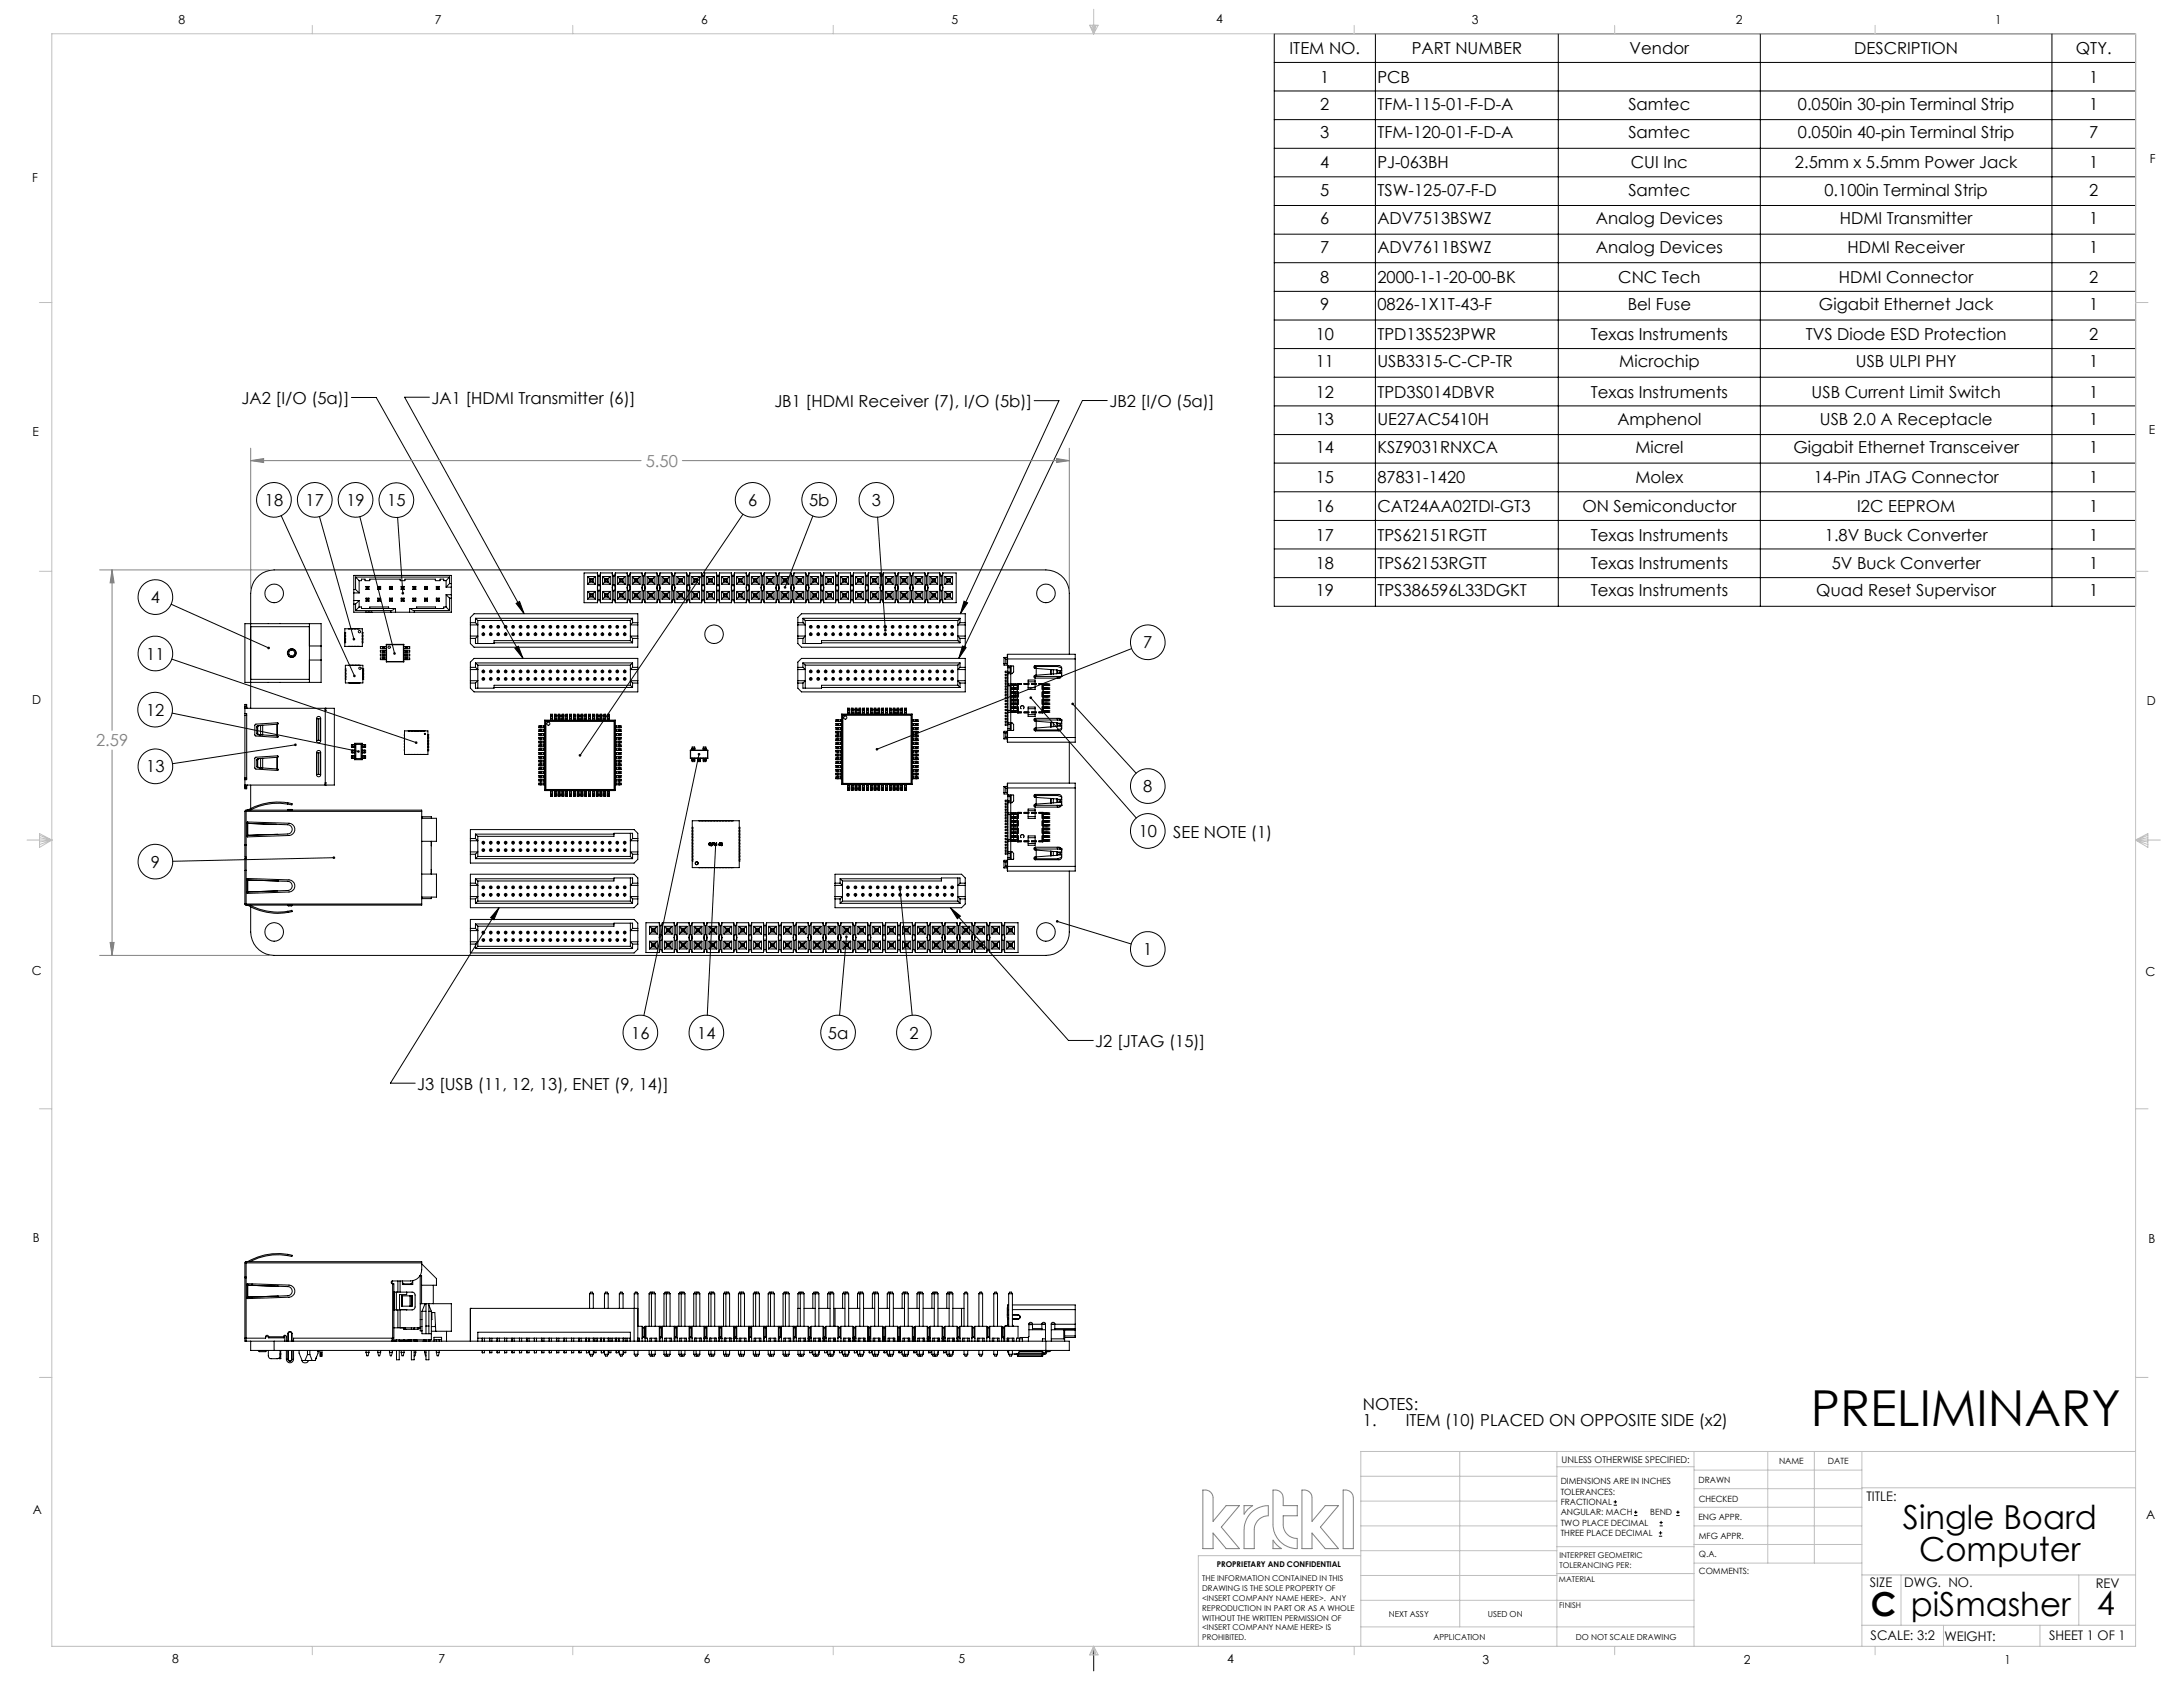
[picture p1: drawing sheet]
<svg xmlns="http://www.w3.org/2000/svg" width="559mm" height="432mm" viewBox="0 0 559 432" stroke-linecap="round" stroke-linejoin="round" font-family="sans-serif">
<defs><g id="words">
<text font-size="12.7" x="463.5" y="365">PRELIMINARY</text>
<g font-size="8.5">
<text x="487.1" y="391.3">Single Board</text>
<text x="491.2" y="399.5">Computer</text>
<text x="478.9" y="413.7">C</text>
<text x="489.1" y="413.5">piSmasher</text>
<text x="536.7" y="413.5">4</text>
</g>
<g font-size="4.2">
<text x="330.1" y="13.8">ITEM NO.</text>
<text x="361.4" y="13.8">PART NUMBER</text>
<text x="417.1" y="13.8">Vendor</text>
<text x="474.7" y="13.8">DESCRIPTION</text>
<text x="531.4" y="13.8">QTY.</text>
<text x="338" y="21.1">1</text>
<text x="352.6" y="21.1">PCB</text>
<text x="534.8" y="21.1">1</text>
<text x="338" y="28.1">2</text>
<text x="352.6" y="28.1">TFM-115-01-F-D-A</text>
<text x="416.8" y="28.1">Samtec</text>
<text x="460.2" y="28.1">0.050in 30-pin Terminal Strip</text>
<text x="534.8" y="28.1">1</text>
<text x="338" y="35.4">3</text>
<text x="352.6" y="35.4">TFM-120-01-F-D-A</text>
<text x="416.8" y="35.4">Samtec</text>
<text x="460.2" y="35.4">0.050in 40-pin Terminal Strip</text>
<text x="534.8" y="35.4">7</text>
<text x="338" y="43.1">4</text>
<text x="352.6" y="43.1">PJ-063BH</text>
<text x="417.5" y="43.1">CUI Inc</text>
<text x="459.5" y="43.1">2.5mm x 5.5mm Power Jack</text>
<text x="534.8" y="43.1">1</text>
<text x="338" y="50.1">5</text>
<text x="352.6" y="50.1">TSW-125-07-F-D</text>
<text x="416.8" y="50.1">Samtec</text>
<text x="467" y="50.1">0.100in Terminal Strip</text>
<text x="534.8" y="50.1">2</text>
<text x="338" y="57.4">6</text>
<text x="352.6" y="57.4">ADV7513BSWZ</text>
<text x="408.5" y="57.4">Analog Devices</text>
<text x="471" y="57.4">HDMI Transmitter</text>
<text x="534.8" y="57.4">1</text>
<text x="338" y="64.7">7</text>
<text x="352.6" y="64.7">ADV7611BSWZ</text>
<text x="408.5" y="64.7">Analog Devices</text>
<text x="472.9" y="64.7">HDMI Receiver</text>
<text x="534.8" y="64.7">1</text>
<text x="338" y="72.4">8</text>
<text x="352.6" y="72.4">2000-1-1-20-00-BK</text>
<text x="414.2" y="72.4">CNC Tech</text>
<text x="470.7" y="72.4">HDMI Connector</text>
<text x="534.8" y="72.4">2</text>
<text x="338" y="79.4">9</text>
<text x="352.6" y="79.4">0826-1X1T-43-F</text>
<text x="416.7" y="79.4">Bel Fuse</text>
<text x="465.6" y="79.4">Gigabit Ethernet Jack</text>
<text x="534.8" y="79.4">1</text>
<text x="336.8" y="87.1">10</text>
<text x="352.6" y="87.1">TPD13S523PWR</text>
<text x="407.2" y="87.1">Texas Instruments</text>
<text x="462.2" y="87.1">TVS Diode ESD Protection</text>
<text x="534.8" y="87.1">2</text>
<text x="336.8" y="94">11</text>
<text x="352.6" y="94">USB3315-C-CP-TR</text>
<text x="414.5" y="94">Microchip</text>
<text x="475.1" y="94">USB ULPI PHY</text>
<text x="534.8" y="94">1</text>
<text x="336.8" y="101.7">12</text>
<text x="352.6" y="101.7">TPD3S014DBVR</text>
<text x="407.2" y="101.7">Texas Instruments</text>
<text x="463.7" y="101.7">USB Current Limit Switch</text>
<text x="534.8" y="101.7">1</text>
<text x="61.9" y="103.3">JA2 [I/O (5a)]</text>
<text x="110.5" y="103.3">JA1 [HDMI Transmitter (6)]</text>
<text x="198.2" y="104.1">JB1 [HDMI Receiver (7), I/O (5b)]</text>
<text x="284" y="104.1">JB2 [I/O (5a)]</text>
<text x="336.8" y="108.7">13</text>
<text x="352.6" y="108.7">UE27AC5410H</text>
<text x="414" y="108.7">Amphenol</text>
<text x="465.9" y="108.7">USB 2.0 A Receptacle</text>
<text x="534.8" y="108.7">1</text>
<text x="336.8" y="116">14</text>
<text x="352.6" y="116">KSZ9031RNXCA</text>
<text x="418.6" y="116">Micrel</text>
<text x="459.1" y="116">Gigabit Ethernet Transceiver</text>
<text x="534.8" y="116">1</text>
<text x="336.8" y="123.7">15</text>
<text x="352.6" y="123.7">87831-1420</text>
<text x="418.6" y="123.7">Molex</text>
<text x="464.3" y="123.7">14-Pin JTAG Connector</text>
<text x="534.8" y="123.7">1</text>
<text x="67.8" y="129.5">18</text>
<text x="78.2" y="129.5">17</text>
<text x="88.7" y="129.5">19</text>
<text x="99.1" y="129.6">15</text>
<text x="191.5" y="129.5">6</text>
<text x="207.1" y="129.5">5b</text>
<text x="223.2" y="129.5">3</text>
<text x="336.8" y="131.1">16</text>
<text x="352.6" y="131.1">CAT24AA02TDI-GT3</text>
<text x="405.1" y="131.1">ON Semiconductor</text>
<text x="475.4" y="131.1">I2C EEPROM</text>
<text x="534.8" y="131.1">1</text>
<text x="336.8" y="138.4">17</text>
<text x="352.6" y="138.4">TPS62151RGTT</text>
<text x="407.2" y="138.4">Texas Instruments</text>
<text x="467.1" y="138.4">1.8V Buck Converter</text>
<text x="534.8" y="138.4">1</text>
<text x="336.8" y="145.7">18</text>
<text x="352.6" y="145.7">TPS62153RGTT</text>
<text x="407.2" y="145.7">Texas Instruments</text>
<text x="468.9" y="145.7">5V Buck Converter</text>
<text x="534.8" y="145.7">1</text>
<text x="38.6" y="154.4">4</text>
<text x="336.8" y="152.6">19</text>
<text x="352.6" y="152.6">TPS386596L33DGKT</text>
<text x="407.2" y="152.6">Texas Instruments</text>
<text x="464.9" y="152.6">Quad Reset Supervisor</text>
<text x="534.8" y="152.6">1</text>
<text x="292.7" y="166">7</text>
<text x="37.4" y="168.8">11</text>
<text x="37.4" y="183.2">12</text>
<text x="37.4" y="197.7">13</text>
<text x="292.7" y="202.7">8</text>
<text x="291.5" y="214.2">10</text>
<text x="300.3" y="214.4">SEE NOTE (1)</text>
<text x="38.6" y="222.1">9</text>
<text x="292.7" y="244.5">1</text>
<text x="161.6" y="265.8">16</text>
<text x="178.5" y="265.8">14</text>
<text x="211.9" y="265.8">5a</text>
<text x="232.8" y="265.8">2</text>
<text x="280.4" y="267.9">J2 [JTAG (15)]</text>
<text x="106.8" y="278.9">J3 [USB (11, 12, 13), ENET (9, 14)]</text>
<text x="348.9" y="360.8">NOTES:</text>
<text x="348.9" y="365">1.</text>
<text x="359.8" y="365">ITEM (10) PLACED ON OPPOSITE SIDE (x2)</text>
</g>
<g font-size="4.2" fill="#808080">
<text x="165.3" y="119.5">5.50</text>
<text x="24.6" y="191">2.59</text>
</g>
<g font-size="3.4">
<text x="477.8" y="384.2">TITLE:</text>
<text x="478.7" y="406.3">SIZE</text>
<text x="487.5" y="406.3">DWG. NO.</text>
<text x="536.5" y="406.4">REV</text>
<text x="478.8" y="419.8">SCALE: 3:2</text>
<text x="497.7" y="419.9">WEIGHT:</text>
<text x="524.5" y="419.8">SHEET 1 OF 1</text>
</g>
<g font-size="3.2">
<text x="45.7" y="6.1">8</text>
<text x="111.3" y="6.1">7</text>
<text x="179.5" y="6.1">6</text>
<text x="243.5" y="6.1">5</text>
<text x="311.3" y="6">4</text>
<text x="376.8" y="6.1">3</text>
<text x="444.3" y="6.1">2</text>
<text x="510.7" y="6">1</text>
<text x="550.3" y="41.8">F</text>
<text x="8.2" y="46.6">F</text>
<text x="8.4" y="111.5">E</text>
<text x="550.1" y="111.2">E</text>
<text x="8.2" y="180.2">D</text>
<text x="549.6" y="180.4">D</text>
<text x="8.2" y="249.7">C</text>
<text x="549.2" y="249.9">C</text>
<text x="8.4" y="318">B</text>
<text x="550" y="318.2">B</text>
<text x="8.4" y="387.6">A</text>
<text x="549.4" y="388.7">A</text>
<text x="44.1" y="425.8">8</text>
<text x="112.2" y="425.8">7</text>
<text x="180.2" y="425.8">6</text>
<text x="245.3" y="425.7">5</text>
<text x="314.1" y="425.7">4</text>
<text x="379.5" y="425.8">3</text>
<text x="446.4" y="425.8">2</text>
<text x="513.1" y="425.8">1</text>
</g>
<text font-size="2.4" x="399.7" y="374.3">UNLESS OTHERWISE SPECIFIED:</text>
<g font-size="2.2">
<text x="455.4" y="374.8">NAME</text>
<text x="467.9" y="374.8">DATE</text>
<text x="399.5" y="379.9">DIMENSIONS ARE IN INCHES</text>
<text x="399.5" y="382.6">TOLERANCES:</text>
<text x="434.8" y="379.6">DRAWN</text>
<text x="399.5" y="385.2">FRACTIONAL</text>
<text x="399.5" y="387.9">ANGULAR: MACH</text>
<text x="422.4" y="387.9">BEND</text>
<text x="434.8" y="389.1">ENG APPR.</text>
<text x="434.8" y="384.5">CHECKED</text>
<text x="399.5" y="390.5">TWO PLACE DECIMAL</text>
<text x="399.5" y="393.2">THREE PLACE DECIMAL</text>
<text x="434.9" y="393.9">MFG APPR.</text>
<text x="434.8" y="398.6">Q.A.</text>
<text x="434.9" y="402.8">COMMENTS:</text>
</g>
<g font-size="2.1">
<text x="355.5" y="413.9">NEXT ASSY</text>
<text x="380.8" y="413.9">USED ON</text>
<text x="366.9" y="419.7">APPLICATION</text>
<text x="403.4" y="419.7">DO NOT SCALE DRAWING</text>
</g>
<g font-size="2">
<text x="311.5" y="401.1">PROPRIETARY AND CONFIDENTIAL</text>
<text x="399.2" y="398.8">INTERPRET GEOMETRIC</text>
<text x="399.2" y="401.3">TOLERANCING PER:</text>
<text x="307.7" y="404.7">THE INFORMATION CONTAINED IN THIS</text>
<text x="307.7" y="407.2">DRAWING IS THE SOLE PROPERTY OF</text>
<text x="399.1" y="404.8">MATERIAL</text>
<text x="307.7" y="409.7">&lt;INSERT COMPANY NAME HERE&gt;. ANY</text>
<text x="307.7" y="412.3">REPRODUCTION IN PART OR AS A WHOLE</text>
<text x="399.1" y="411.7">FINISH</text>
<text x="307.7" y="414.8">WITHOUT THE WRITTEN PERMISSION OF</text>
<text x="307.7" y="417.3">&lt;INSERT COMPANY NAME HERE&gt; IS</text>
<text x="307.7" y="419.8">PROHIBITED.</text>
</g>
</g></defs>
<g fill="none" stroke="#000" stroke-width=".26">
<path d="M326.2 8.6h220.5v146.6h-220.5zM326.2 16h220.5M352.1 8.6v146.6M398.9 8.6v146.6M450.6 8.6v146.6M525.3 8.6v146.6M326.2 23.3h220.5M326.2 30.6h220.5M326.2 38h220.5M326.2 45.3h220.5M326.2 52.6h220.5M326.2 59.9h220.5"/>
<path d="M326.2 67.2h220.5M326.2 74.6h220.5M326.2 81.9h220.5M326.2 89.2h220.5M326.2 96.6h220.5M90 101.7h6.3l37.6 66.8M109.9 101.7h-6.3l30.6 55.4M264.7 102.6h6.4l-25.2 54.5M283.4 102.5h-6.3l-31.7 66M326.2 103.9h220.5M326.2 111.2h220.5M326.2 118.5h220.5"/>
<path d="M72 132l18.7 41M81.8 132.2l8.8 31.4M92.1 132.3l8.9 35M101.8 132.4l1.3 19.4M190.2 131.6l-41.7 61.8M208.1 132.1l-7.2 18.3M224.6 132.4l2 28.9M326.2 125.9h220.5M326.2 133.2h220.5M43.8 154.7l25 11.1M132.1 154.4l.9-.4 1.2 3.1zM246.8 153.9l.9 .4-1.8 2.8z"/>
<path d="M326.2 140.5h220.5M326.2 147.8h220.5M44 168.7l62.5 21.4M131.8 165.9l.9-.5 1.2 3.1zM246.4 165.3l.9 .5-1.9 2.7zM263.8 178.6l27.1 30.8M289.7 166l-65.2 25.8M44.1 182.5l47.7 9.8M75.6 190.6l-31.4 4.9M178.9 193.1l-14.1 66.8M274.6 180.2l16.2 17.7M85.5 219.5l-41.3 1"/>
<path d="M183.2 216.1l-2.2 43.8M127.7 232.3l-27.8 44.9h6.4M127.7 232.3l-1.3 3.1-.8-.5zM216.7 239.8l-1.8 20.1M230.4 227.7l3.1 32.2M243.3 232.3l2.6 2.2-.8 .7zM243.3 232.3l30.2 34h6.4M270.6 235.8l19 5.8M413.1 385.3h.8M413.1 384.4h.8M413.5 384v.8M418.3 387.9h.8"/>
<path d="M418.3 387.1h.8M418.7 386.6v.9M424.6 393.2h.9M424.6 392.4h.9M424.8 390.6h.8M424.8 389.7h.8M425.1 391.9v.9M425.2 389.3v.8M429.1 387.9h.8M429.1 387.1h.8M429.5 386.6v.9M280 421.4v6.3"/>
<circle cx="70.1" cy="127.9" r="4.4"/>
<circle cx="80.6" cy="127.9" r="4.4"/>
<circle cx="91" cy="127.9" r="4.4"/>
<circle cx="101.5" cy="128" r="4.4"/>
<circle cx="192.7" cy="127.9" r="4.4"/>
<circle cx="209.7" cy="127.9" r="4.4"/>
<circle cx="224.4" cy="127.9" r="4.4"/>
<circle cx="39.8" cy="152.8" r="4.4"/>
<circle cx="39.8" cy="167.3" r="4.4"/>
<circle cx="293.8" cy="164.4" r="4.4"/>
<circle cx="39.7" cy="181.6" r="4.4"/>
<circle cx="39.8" cy="196.1" r="4.4"/>
<circle cx="293.8" cy="201.2" r="4.4"/>
<circle cx="293.8" cy="212.7" r="4.4"/>
<circle cx="39.8" cy="220.5" r="4.4"/>
<circle cx="293.8" cy="242.9" r="4.4"/>
<circle cx="163.9" cy="264.3" r="4.4"/>
<circle cx="180.8" cy="264.3" r="4.4"/>
<circle cx="214.5" cy="264.3" r="4.4"/>
<circle cx="233.9" cy="264.3" r="4.4"/>
</g>
<g fill="none" stroke="#808080" stroke-width=".26">
<path d="M64.2 117.9l3.3-.5v1zM64.2 114.7v35.9M64.2 117.9h99.9M174.7 117.9h99M270.4 117.4l3.3 .5-3.3 .5zM273.7 114.7v35.9M25.5 145.9h43.4M28.7 145.9l.5 3.3h-1zM28.7 145.9v41M28.7 192v52.5M25.5 244.5h43.4M28.2 241.2h1l-.5 3.3z"/>
<path d="M307.9 381.4a2.07 2.07 0 0 1 2.4 1.2l.2 .6v6.2l3.4-4h3.4l-4.7 5.5 4.7 5.5h-3.4l-3.4-4v4h-2.6zM318.5 385.4h2.2a5.6 5.6 0 0 0-2.2 2.2zM320.1 387.3l1.1-.9 1-.5 1-.3 1.5-.2v2.6a3.6 3.6 0 0 0-3.6 3.6v4.8h-2.6l.1-5.9 .5-1.7zM325.9 394.2a6.1 6.1 0 0 0 2.1 2.2h-2.1zM325.9 381.4a2.13 2.13 0 0 1 2.4 1.2l.2 2.8h3.6v2.6h-3.6v2.2a3.5 3.5 0 0 0 3.6 3.6v2.6a6.2 6.2 0 0 1-6.2-6.2zM333.3 381.4a2.13 2.13 0 0 1 2.4 1.2l.1 .6v6.2l3.4-4h3.4l-4.6 5.5 4.6 5.5h-3.4l-3.4-4v4h-2.5zM343.8 381.4a2.13 2.13 0 0 1 2.5 1.2l.1 .8v13h-2.6z"/>
</g>
<g fill="none" stroke="#c0c0c0" stroke-width=".26">
<path d="M13.3 8.6h533.4v412.8h-533.4zM79.9 6.5v2.1M146.6 6.5v2.1M213.3 6.5v2.1M278.9 6.5h2.2l-1.1 2.1zM279.1 6.5l.9 2.1M279.6 6.5l.4 2.1M280 2.4v6.2M280.3 6.5l-.3 2.1M280.6 6.5l-.6 2.1M346.6 6.5v2.1M413.3 6.5v2.1"/>
<path d="M480 6.5v2.1M10.1 77.4h3.2M546.7 77.4h3.1M10.1 146.2h3.2M546.7 146.2h3.1M6.9 215h6.4M10.1 213.4l3.2 1.6-3.2 1.9zM10.1 213.8l3.2 1.2M10.1 214.4l3.2 .6M13.3 215l-3.2 1.2M13.3 215l-3.2 .5M546.7 215h6.3"/>
<path d="M546.7 215l3.1 .5M546.7 215l3.1 1.2M546.7 215l3.1-1.6v3.5zM549.8 214.4l-3.1 .6M549.8 213.8l-3.1 1.2M10.1 283.8h3.2M546.7 283.8h3.1M10.1 352.6h3.2M546.7 352.6h3.1M348.3 377.9h50.2M373.7 371.5v44.9M398.5 371.5v49.9"/>
<path d="M398.5 375.4h35.1M433.6 371.5v49.9M433.6 376.3h43M452.5 371.5v28.6M464.4 371.5v28.6M476.6 371.5v49.9M546.7 371.5h-198.4v49.9M348.3 396.9h50.2M348.3 390.6h50.2M348.3 384.2h50.2M348.3 398.2h-41.6v23.2M398.5 395.9h35.1"/>
<path d="M433.6 385.8h43M433.6 381h43M433.6 390.6h43M433.6 395.3h43M476.6 380.8h70.1M348.3 416.4h85.3M348.3 409.6h85.3M348.3 403.3h50.2M398.5 402.8h35.1M433.6 400.1h43M476.6 416h70.1M476.6 403.1h70.1"/>
<path d="M486.6 403.1v12.9M497.5 416v5.4M522.2 416v5.4M532.1 403.1v12.9M79.9 421.4v2.1M146.6 421.4v2.1M213.3 421.4v2.1M280 421.4l1.1 2.2h-2.2zM280 421.4l.6 2.2M280 421.4l-.9 2.2M280 421.4l-.4 2.2M280 421.4l.3 2.2"/>
<path d="M346.6 421.4v2.1M413.3 421.4v2.1M480 421.4v2.1"/>
</g>
<path d="M216.5 239.5a.34 .34 0 0 0 0 .5 .34 .34 0 0 0 .5-.1 .34 .34 0 0 0-.3-.5v.4v-.4zM226.3 161.1v.4l.4 .1-.1-.3 .1 .3a.34 .34 0 0 0 .2-.5 .34 .34 0 0 0-.6 0zM91.6 192.1a.34 .34 0 0 0-.1 .5 .34 .34 0 0 0 .6-.2l-.3-.1 .3 .1-.1-.3zM106.3 189.9l-.1 .3 .2 .2 .4-.1-.3-.2 .4 .1-.1-.3zM224.3 191.5l-.1 .4 .3-.1-.3 .1a.35 .35 0 0 0 .4 .2 .35 .35 0 0 0 .2-.5 .35 .35 0 0 0-.5-.1zM85.2 219.3v.4h.5l.1-.2h-.3h.3l-.1-.2zM183.1 215.8a.35 .35 0 0 0-.1 .5 .35 .35 0 0 0 .5-.1 .35 .35 0 0 0-.3-.5v.4v-.4zM230.2 227.5a.33 .33 0 0 0 0 .5 .33 .33 0 0 0 .5-.2 .33 .33 0 0 0-.3-.4v.3v-.3zM102.8 151.7v.3l.4 .2-.1-.4 .1 .4a.34 .34 0 0 0 .2-.5 .34 .34 0 0 0-.6 0zM274.4 179.9a.34 .34 0 0 0 0 .6 .34 .34 0 0 0 .5-.3 .34 .34 0 0 0-.5-.3l.2 .3zM263.6 178.4a.33 .33 0 0 0 .2 .5 .33 .33 0 0 0 .3-.4 .33 .33 0 0 0-.5-.2l.2 .3zM148.3 193l-.2 .3 .1 .3 .3-.2-.2 .2a.34 .34 0 0 0 .5-.2 .34 .34 0 0 0-.5-.4zM270.4 235.5l-.1 .2 .3 .1-.3-.1a.35 .35 0 0 0 .4 .5 .35 .35 0 0 0 .3-.5 .35 .35 0 0 0-.6-.2zM178.8 192.8a.34 .34 0 0 0-.1 .5 .34 .34 0 0 0 .5-.1 .34 .34 0 0 0-.2-.5l-.1 .4 .1-.4zM75.4 190.4a.33 .33 0 0 0 .1 .5 .33 .33 0 0 0 .5-.3h-.4h.4l-.2-.2zM68.5 165.6l-.1 .2 .2 .3h.4l-.2-.3 .3 .2-.1-.4zM243.3 232.3l2.6 2.2-.8 .7zM127.7 232.3l-1.3 3.1-.8-.5zM132.1 154.4l.9-.4 1.2 3.1zM131.8 165.9l.9-.5 1.2 3.1zM246.8 153.9l.9 .4-1.8 2.8zM246.4 165.3l.9 .5-1.9 2.7zM200.7 150.2l.1 .5 .1-.3-.1 .3a.33 .33 0 0 0 .5-.2 .33 .33 0 0 0-.2-.4 .33 .33 0 0 0-.4 .1zM90.3 163.4v.4l.4 .1-.1-.3 .2 .3v-.5zM100.7 167l.1 .6h.3l-.1-.3 .1 .3 .2-.1-.2-.6zM90.6 172.7l-.2 .5 .5 .1-.2-.3 .2 .3 .2-.4z" fill="#000"/>
<path d="M28.2 241.2h1l-.5 3.3zM28.7 145.9l.5 3.3h-1zM64.2 117.9l3.3-.5v1zM270.4 117.4l3.3 .5-3.3 .5z" fill="#808080"/>
<g fill="none" stroke="#000" stroke-width=".26">
<path d="M62.7 159.6h19.5v15.1h-19.5zM68.7 159.6h.1M71.7 159.6h.1M79.2 159.6v15.1M90.6 154.6h.4M90.6 150.9h.4M90.6 153.7h1.3M90.6 151.8h1.3M91 147.7v3.2M91 154.6v1.7M91 156.3h9M91 147.7l.9 .9"/>
<path d="M91 147.7h24.1M91 150.9l.9 .9M91.9 148.6h.6v-.4h1v.4h1.2v-.4h7.7v.4h1.2v-.4h7.8v.4h1.2v-.4h1v.4h.6M91.9 155.4h.6v.4h8.5M91.9 155.4l-.9 .9M91.9 153.7l-.9 .9M91.9 148.6v3.2M91.9 153.7v1.7M93.6 156.7h.1M93.7 150.9h.7M93.7 153.1h.7M93.7 150.1l.2 .3"/>
<path d="M93.7 150.1h.7M93.7 153.1l.2 .3M93.7 153.9h.7M93.7 150.1v.8M93.7 153.1v.8M93.9 153.4h.3M93.9 153.6h.3M93.9 150.6h.3M93.9 150.4h.3M93.9 153.6l-.2 .3M93.9 150.4v.2M93.9 153.4v.2"/>
<path d="M93.9 150.6l-.2 .3M94.2 153.6l.2 .3M94.2 150.4v.2M94.2 153.4v.2M94.2 150.6l.2 .3M94.3 156.7h.1M94.4 150.1l-.2 .3M94.4 153.1l-.2 .3M94.4 150.1v.8M94.4 153.1v.8M94.7 155.8v-.4h4.8v.4M95.1 156.7h.1"/>
<path d="M96.7 150.9h.7M96.7 153.1h.7M96.7 150.1h.7M96.7 153.9h.7M96.7 153.1l.2 .3M96.7 150.1l.2 .3M96.7 150.1v.8M96.7 153.1v.8M96.9 153.4h.3M96.9 153.6h.3M96.9 150.6h.3M96.9 150.4h.3"/>
<path d="M96.9 150.4v.2M96.9 153.4v.2M96.9 150.6l-.2 .3M96.9 153.6l-.2 .3M97.2 150.4v.2M97.2 153.4v.2M97.2 153.6l.2 .3M97.2 150.6l.2 .3M97.4 150.1l-.2 .3M97.4 153.1l-.2 .3M97.4 150.1v.8M97.4 153.1v.8"/>
<path d="M99.7 150.9h.7M99.7 153.1h.7M99.7 150.1h.7M99.7 153.9h.7M99.7 153.1l.2 .3M99.7 150.1l.2 .3M99.7 150.1v.8M99.7 153.1v.8M99.9 153.4h.3M99.9 153.6h.3M99.9 150.6h.3M99.9 150.4h.3"/>
<path d="M99.9 150.4v.2M99.9 153.4v.2M99.9 153.6l-.2 .3M99.9 150.6l-.2 .3M100 156.7h1.2M100 156.7h-9.4v-9.4h24.9v9.4h-9.5M100 156.3v.4M100.2 150.4v.2M100.2 153.4v.2M100.2 150.6l.2 .3M100.2 153.6l.2 .3M100.4 153.1l-.2 .3"/>
<path d="M100.4 150.1l-.2 .3M100.4 150.1v.8M100.4 153.1v.8M101 155.8l-.3 .3-.7 .2M101 155.8h.2v.9M101.2 156.7h3.6M102.7 150.9h.7M102.7 153.1h.7M102.7 150.1h.7M102.7 153.9h.7M102.7 150.1v.8M102.7 153.1v.8"/>
<path d="M102.7 150.1l.2 .3M102.7 153.1l.2 .3M102.9 153.4h.3M102.9 153.6h.3M102.9 150.6h.3M102.9 150.4h.3M102.9 150.4v.2M102.9 153.4v.2M102.9 150.6l-.2 .3M102.9 153.6l-.2 .3M103.2 153.6l.2 .3M103.2 150.4v.2"/>
<path d="M103.2 153.4v.2M103.2 150.6l.2 .3M103.4 153.1l-.2 .3M103.4 150.1v.8M103.4 153.1v.8M103.4 150.1l-.2 .3M104.8 156.7h1.2M105.1 155.8h-.3v.9M105.1 155.8l.9 .5M105.7 150.9h.7M105.7 153.1h.7M105.7 150.1h.7"/>
<path d="M105.7 153.9h.7M105.7 150.1l.2 .3M105.7 150.1v.8M105.7 153.1v.8M105.7 153.1l.2 .3M105.9 153.4h.3M105.9 153.6h.3M105.9 150.6h.3M105.9 150.4h.3M105.9 150.4v.2M105.9 153.4v.2M105.9 153.6l-.2 .3"/>
<path d="M105.9 150.6l-.2 .3M106 156.3h9.1M106 156.3v.4M106.2 150.4v.2M106.2 153.4v.2M106.2 153.6l.2 .3M106.2 150.6l.2 .3M106.4 150.1l-.2 .3M106.4 150.1v.8M106.4 153.1v.8M106.4 153.1l-.2 .3M106.6 155.8v-.4h4.9v.4"/>
<path d="M108.7 150.9h.7M108.7 153.1h.7M108.7 150.1h.7M108.7 153.9h.7M108.7 150.1v.8M108.7 153.1v.8M108.7 153.1l.2 .3M108.7 150.1l.2 .3M108.9 153.4h.3M108.9 153.6h.3M108.9 150.4v.2M108.9 153.4v.2"/>
<path d="M108.9 150.6h.3M108.9 150.4h.3M108.9 153.6l-.2 .3M108.9 150.6l-.2 .3M109.2 150.4v.2M109.2 153.4v.2M109.2 150.6l.2 .3M109.2 153.6l.2 .3M109.4 150.1v.8M109.4 153.1v.8M109.4 150.1l-.2 .3M109.4 153.1l-.2 .3"/>
<path d="M111.7 150.9h.7M111.7 153.1h.7M111.7 150.1h.7M111.7 153.1l.2 .3M111.7 153.9h.7M111.7 150.1v.8M111.7 153.1v.8M111.7 150.1l.2 .3M111.9 153.4h.3M111.9 153.6h.3M111.9 150.6h.3M111.9 150.6l-.2 .3"/>
<path d="M111.9 150.4h.3M111.9 150.4v.2M111.9 153.4v.2M111.9 153.6l-.2 .3M112.2 150.6l.2 .3M112.2 153.6l.2 .3M112.2 150.4v.2M112.2 153.4v.2M112.4 153.1l-.2 .3M112.4 150.1v.8M112.4 153.1v.8M112.4 150.1l-.2 .3"/>
<path d="M114.2 155.4h-.6v.4h-8.5M114.2 150.3h1.3M114.2 148.6v1.7M114.2 152.2v3.2M114.2 152.2l.9 .9M114.2 152.2h1.3M114.2 155.4l.9 .9M115.1 147.7l-.9 .9M115.1 149.4l-.9 .9M115.1 149.4h.4M115.1 147.7v1.7M115.1 153.1v3.2"/>
<path d="M115.1 153.1h.4M120.4 158l1-.9h41.9v8.6h-41.9l-1-1zM120.4 159.4h1.3M121.7 158.3v1.1M121.7 159.4l.6 .5h-1.9M121.7 158.3h40.2M121.7 158.3l.6 .5M122.3 158.8v5.9M122.3 158.8h39.1M150.4 153.4h2M150.4 147.6l.8 .7M150.4 151.4l.8 .8"/>
<path d="M150.4 147.6v1.9M150.4 151.4v2M150.4 149.5h2M150.4 147.6h2M150.4 151.4h2M150.9 149l-.5 .5M150.9 152.8l-.5 .6M151.2 148.3v.5M151.2 152.2v.4M151.2 148.8l-.3 .2M151.2 148.3h.4M151.2 148.8h.4"/>
<path d="M151.2 152.2h.4M151.2 152.6l-.3 .2M151.2 152.6h.4M151.6 148.8l.8 .7M151.6 148.3v.5M151.6 152.2v.4M151.6 152.6l.8 .8M151.9 148.1h-1v.9M151.9 151.9h-1v.9M151.9 148.1v.9h-1M151.9 148.1l-.3 .2M151.9 151.9v.9h-1"/>
<path d="M151.9 151.9l-.3 .3M152.4 147.6v1.9M152.4 151.4v2M152.4 147.6l-.5 .5M152.4 151.4l-.5 .5M152.9 146.6l.2 .8h.4l.2-.8M152.9 146.6v7.7M152.9 146.6h-3.4v7.7h3.4M152.9 154.3l.2-.8h.4l.2 .8M153.1 149.7h.4l.2 .8-.2 .7h-.4l-.2-.7zM153.3 147.4v2.3M153.3 151.2v2.3"/>
<path d="M153.7 146.6v7.7M153.7 146.6h3M153.7 154.3h3M154.2 153.4h2M154.2 151.4l.8 .8M154.2 147.6l.8 .7M154.2 149.5h2M154.2 147.6h2M154.2 147.6v1.9M154.2 151.4v2M154.2 151.4h2M154.7 149l-.5 .5"/>
<path d="M154.7 152.8l-.5 .6M155 148.3h.4M155 148.8h.4M155 148.8l-.3 .2M155 148.3v.5M155 152.2v.4M155 152.2h.4M155 152.6h.4M155 152.6l-.3 .2M155.4 152.6l.8 .8M155.4 148.8l.8 .7M155.4 148.3v.5"/>
<path d="M155.4 152.2v.4M155.7 148.1h-1v.9M155.7 148.1v.9h-1M155.7 148.1l-.3 .2M155.7 151.9h-1v.9M155.7 151.9l-.3 .3M155.7 151.9v.9h-1M156.2 147.6l-.5 .5M156.2 147.6v1.9M156.2 151.4v2M156.2 151.4l-.5 .5M156.7 146.6l.2 .8h.4l.2-.8"/>
<path d="M156.7 146.6v7.7M156.7 154.3l.2-.8h.4l.2 .8M156.9 149.7h.4l.2 .8-.2 .7h-.4l-.2-.7zM157.1 147.4v2.3M157.1 151.2v2.3M157.5 146.6v7.7M157.5 146.6h3M157.5 154.3h3M158 153.4h2M158 147.6l.8 .7M158 151.4l.8 .8M158 149.5h2"/>
<path d="M158 147.6h2M158 151.4h2M158 147.6v1.9M158 151.4v2M158.5 152.8l-.5 .6M158.5 149l-.5 .5M158.8 148.3h.4M158.8 148.8h.4M158.8 148.8l-.3 .2M158.8 148.3v.5M158.8 152.2v.4M158.8 152.2h.4"/>
<path d="M158.8 152.6h.4M158.8 152.6l-.3 .2M159.2 148.8l.8 .7M159.2 152.6l.8 .8M159.2 148.3v.5M159.2 152.2v.4M159.5 148.1h-1v.9M159.5 148.1l-.3 .2M159.5 148.1v.9h-1M159.5 151.9h-1v.9M159.5 151.9l-.3 .3M159.5 151.9v.9h-1"/>
<path d="M160 147.6v1.9M160 151.4v2M160 147.6l-.5 .5M160 151.4l-.5 .5M160.5 146.6l.2 .8h.4l.2-.8M160.5 154.3l.2-.8h.4l.2 .8M160.5 146.6v7.7M160.7 149.7h.4l.2 .8-.2 .7h-.4l-.2-.7zM160.9 147.4v2.3M160.9 151.2v2.3M161.3 146.6h3.1M161.3 154.3h3.1"/>
<path d="M161.3 146.6v7.7M161.4 158.8v5.2M161.9 153.4h1.9M161.9 151.4l.7 .8M161.9 147.6l.7 .7M161.9 149.5h1.9M161.9 147.6h1.9M161.9 151.4h1.9M161.9 147.6v1.9M161.9 151.4v2M161.9 158.3v1.1M161.9 159.4l-.5 .5h1.9"/>
<path d="M161.9 159.4h1.4M161.9 158.3l-.5 .5M162.3 152.8l-.4 .6M162.3 149l-.4 .5M162.6 148.3h.5M162.6 148.8h.5M162.6 152.2h.5M162.6 152.6h.5M162.6 148.3v.5M162.6 152.2v.4M162.6 152.6l-.3 .2M162.6 148.8l-.3 .2"/>
<path d="M163.1 152.6l.7 .8M163.1 148.3v.5M163.1 152.2v.4M163.1 148.8l.7 .7M163.3 148.1h-1v.9M163.3 148.1v.9h-1M163.3 151.9h-1v.9M163.3 151.9v.9h-1M163.3 151.9l-.2 .3M163.3 148.1l-.2 .2M163.8 147.6v1.9M163.8 151.4v2"/>
<path d="M163.8 151.4l-.5 .5M163.8 147.6l-.5 .5M164.4 146.6l.1 .8h.4l.2-.8M164.4 154.3l.1-.8h.4l.2 .8M164.4 146.6v7.7M164.5 149.7h.4l.2 .8-.2 .7h-.4l-.1-.7zM164.7 147.4v2.3M164.7 151.2v2.3M165.1 146.6h3.1M165.1 154.3h3.1M165.1 146.6v7.7M165.7 153.4h1.9"/>
<path d="M165.7 147.6l.7 .7M165.7 151.4l.7 .8M165.7 149.5h1.9M165.7 147.6h1.9M165.7 151.4h1.9M165.7 147.6v1.9M165.7 151.4v2M166.2 152.8l-.5 .6M166.2 149l-.5 .5M166.4 148.3h.5M166.4 148.8h.5M166.4 152.2h.5"/>
<path d="M166.4 152.6h.5M166.4 148.3v.5M166.4 152.2v.4M166.4 152.6l-.2 .2M166.4 148.8l-.2 .2M166.9 148.8l.7 .7M166.9 152.6l.7 .8M166.9 148.3v.5M166.9 152.2v.4M167.1 148.1h-.9v.9M167.1 148.1v.9h-.9M167.1 151.9h-.9v.9"/>
<path d="M167.1 151.9v.9h-.9M167.1 148.1l-.2 .2M167.1 151.9l-.2 .3M167.6 151.4l-.5 .5M167.6 147.6l-.5 .5M167.6 147.6v1.9M167.6 151.4v2M168.2 146.6l.1 .8h.4l.2-.8M168.2 154.3l.1-.8h.4l.2 .8M168.2 146.6v7.7M168.3 149.7h.4l.2 .8-.2 .7h-.4l-.1-.7zM168.6 147.4v2.3"/>
<path d="M168.6 151.2v2.3M168.9 146.6h3.1M168.9 154.3h3.1M168.9 146.6v7.7M169.5 153.4h1.9M169.5 151.4l.8 .8M169.5 147.6l.8 .7M169.5 149.5h1.9M169.5 147.6h1.9M169.5 151.4h1.9M169.5 147.6v1.9M169.5 151.4v2"/>
<path d="M170 152.8l-.5 .6M170 149l-.5 .5M170.3 148.3h.4M170.3 148.8h.4M170.3 152.2h.4M170.3 152.6h.4M170.3 152.6l-.3 .2M170.3 148.3v.5M170.3 152.2v.4M170.3 148.8l-.3 .2M170.7 152.6l.7 .8M170.7 148.3v.5"/>
<path d="M170.7 152.2v.4M170.7 148.8l.7 .7M170.9 148.1h-.9v.9M170.9 148.1v.9h-.9M170.9 151.9h-.9v.9M170.9 151.9v.9h-.9M170.9 151.9l-.2 .3M170.9 148.1l-.2 .2M171.4 147.6v1.9M171.4 151.4v2M171.4 147.6l-.5 .5M171.4 151.4l-.5 .5"/>
<path d="M172 146.6l.2 .8h.3l.3-.8M172 154.3l.2-.8h.3l.3 .8M172 146.6v7.7M172.2 149.7h.3l.3 .8-.3 .7h-.3l-.2-.7zM172.4 147.4v2.3M172.4 151.2v2.3M172.8 146.6h3M172.8 154.3h3M172.8 146.6v7.7M173.3 153.4h2M173.3 151.4l.8 .8M173.3 147.6l.8 .7"/>
<path d="M173.3 149.5h2M173.3 147.6h2M173.3 151.4h2M173.3 147.6v1.9M173.3 151.4v2M173.8 152.8l-.5 .6M173.8 149l-.5 .5M174.1 148.3h.4M174.1 148.8h.4M174.1 152.2h.4M174.1 152.6h.4M174.1 148.3v.5"/>
<path d="M174.1 152.2v.4M174.1 148.8l-.3 .2M174.1 152.6l-.3 .2M174.5 152.6l.8 .8M174.5 148.3v.5M174.5 152.2v.4M174.5 148.8l.8 .7M174.7 148.1h-.9v.9M174.7 148.1v.9h-.9M174.7 151.9h-.9v.9M174.7 151.9v.9h-.9M174.7 148.1l-.2 .2"/>
<path d="M174.7 151.9l-.2 .3M175.3 147.6v1.9M175.3 151.4v2M175.3 151.4l-.6 .5M175.3 147.6l-.6 .5M175.8 146.6l.2 .8h.4l.2-.8M175.8 154.3l.2-.8h.4l.2 .8M175.8 146.6v7.7M176 149.7h.4l.2 .8-.2 .7h-.4l-.2-.7zM176.2 147.4v2.3M176.2 151.2v2.3M176.6 146.6h3"/>
<path d="M176.6 154.3h3M176.6 146.6v7.7M177.1 153.4h2M177.1 147.6l.8 .7M177.1 151.4l.8 .8M177.1 149.5h2M177.1 147.6h2M177.1 151.4h2M177.1 147.6v1.9M177.1 151.4v2M177.6 152.8l-.5 .6M177.6 149l-.5 .5"/>
<path d="M177.9 148.3v.5M177.9 152.2v.4M177.9 148.3h.4M177.9 148.8h.4M177.9 152.2h.4M177.9 152.6h.4M177.9 152.6l-.3 .2M177.9 148.8l-.3 .2M178.3 148.8l.8 .7M178.3 148.3v.5M178.3 152.2v.4M178.3 152.6l.8 .8"/>
<path d="M178.5 148.1h-.9v.9M178.5 148.1v.9h-.9M178.5 151.9h-.9v.9M178.5 151.9v.9h-.9M178.5 151.9l-.2 .3M178.5 148.1l-.2 .2M179.1 147.6l-.6 .5M179.1 147.6v1.9M179.1 151.4v2M179.1 151.4l-.6 .5M179.6 146.6l.2 .8h.4l.2-.8M179.6 154.3l.2-.8h.4l.2 .8"/>
<path d="M179.6 146.6v7.7M179.8 149.7h.4l.2 .8-.2 .7h-.4l-.2-.7zM180 147.4v2.3M180 151.2v2.3M180.4 146.6h3M180.4 154.3h3M180.4 146.6v7.7M180.9 153.4h2M180.9 147.6l.8 .7M180.9 151.4l.8 .8M180.9 149.5h2M180.9 147.6h2"/>
<path d="M180.9 151.4h2M180.9 147.6v1.9M180.9 151.4v2M181.4 149l-.5 .5M181.4 152.8l-.5 .6M181.7 148.3h.4M181.7 148.8h.4M181.7 152.2h.4M181.7 152.6h.4M181.7 148.3v.5M181.7 152.2v.4M181.7 148.8l-.3 .2"/>
<path d="M181.7 152.6l-.3 .2M182.1 148.8l.8 .7M182.1 152.6l.8 .8M182.1 148.3v.5M182.1 152.2v.4M182.4 148.1v.9h-1M182.4 151.9v.9h-1M182.4 148.1h-1v.9M182.4 151.9h-1v.9M182.4 148.1l-.3 .2M182.4 151.9l-.3 .3M182.9 147.6v1.9"/>
<path d="M182.9 151.4v2M182.9 151.4l-.5 .5M182.9 147.6l-.5 .5M183.4 146.6l.2 .8h.4l.2-.8M183.4 154.3l.2-.8h.4l.2 .8M183.4 146.6v7.7M183.6 149.7h.4l.2 .8-.2 .7h-.4l-.2-.7zM183.8 147.4v2.3M183.8 151.2v2.3M184.2 146.6v7.7M184.2 146.6h3M184.2 154.3h3"/>
<path d="M184.7 153.4h2M184.7 151.4l.8 .8M184.7 147.6l.8 .7M184.7 149.5h2M184.7 147.6h2M184.7 151.4h2M184.7 147.6v1.9M184.7 151.4v2M185.2 152.8l-.5 .6M185.2 149l-.5 .5M185.5 148.3h.4M185.5 148.8h.4"/>
<path d="M185.5 152.2h.4M185.5 152.6h.4M185.5 152.6l-.3 .2M185.5 148.3v.5M185.5 152.2v.4M185.5 148.8l-.3 .2M185.9 152.6l.8 .8M185.9 148.8l.8 .7M185.9 148.3v.5M185.9 152.2v.4M186.2 148.1h-1v.9M186.2 148.1v.9h-1"/>
<path d="M186.2 151.9h-1v.9M186.2 151.9v.9h-1M186.2 148.1l-.3 .2M186.2 151.9l-.3 .3M186.7 147.6v1.9M186.7 151.4v2M186.7 151.4l-.5 .5M186.7 147.6l-.5 .5M187.2 146.6l.2 .8h.4l.2-.8M187.2 154.3l.2-.8h.4l.2 .8M187.2 146.6v7.7M187.4 149.7h.4l.2 .8-.2 .7h-.4l-.2-.7z"/>
<path d="M187.6 147.4v2.3M187.6 151.2v2.3M188 146.6h3M188 154.3h3M188 146.6v7.7M188.5 153.4h2M188.5 151.4l.8 .8M188.5 147.6l.8 .7M188.5 149.5h2M188.5 147.6h2M188.5 151.4h2M188.5 147.6v1.9"/>
<path d="M188.5 151.4v2M189 152.8l-.5 .6M189 149l-.5 .5M189.3 148.3h.4M189.3 148.8h.4M189.3 152.2h.4M189.3 152.6h.4M189.3 148.3v.5M189.3 152.2v.4M189.3 148.8l-.3 .2M189.3 152.6l-.3 .2M189.7 152.6l.8 .8"/>
<path d="M189.7 148.3v.5M189.7 152.2v.4M189.7 148.8l.8 .7M190 148.1h-1v.9M190 148.1v.9h-1M190 151.9h-1v.9M190 151.9v.9h-1M190 148.1l-.3 .2M190 151.9l-.3 .3M190.5 147.6v1.9M190.5 151.4v2M190.5 151.4l-.5 .5"/>
<path d="M190.5 147.6l-.5 .5M191 146.6l.2 .8h.4l.2-.8M191 154.3l.2-.8h.4l.2 .8M191 146.6v7.7M191.2 149.7h.4l.2 .8-.2 .7h-.4l-.2-.7zM191.4 147.4v2.3M191.4 151.2v2.3M191.8 146.6h3M191.8 154.3h3M191.8 146.6v7.7M192.3 153.4h2M192.3 151.4l.8 .8"/>
<path d="M192.3 147.6l.8 .7M192.3 149.5h2M192.3 147.6h2M192.3 151.4h2M192.3 147.6v1.9M192.3 151.4v2M192.8 152.8l-.5 .6M192.8 149l-.5 .5M193.1 148.3h.4M193.1 148.8h.4M193.1 152.2h.4M193.1 152.6h.4"/>
<path d="M193.1 148.3v.5M193.1 152.2v.4M193.1 148.8l-.3 .2M193.1 152.6l-.3 .2M193.5 152.6l.8 .8M193.5 148.8l.8 .7M193.5 148.3v.5M193.5 152.2v.4M193.8 148.1h-1v.9M193.8 148.1v.9h-1M193.8 151.9h-1v.9M193.8 151.9v.9h-1"/>
<path d="M193.8 151.9l-.3 .3M193.8 148.1l-.3 .2M194.3 147.6v1.9M194.3 151.4v2M194.3 151.4l-.5 .5M194.3 147.6l-.5 .5M194.8 146.6l.2 .8h.4l.2-.8M194.8 154.3l.2-.8h.4l.2 .8M194.8 146.6v7.7M195 149.7h.4l.2 .8-.2 .7h-.4l-.2-.7zM195.2 147.4v2.3M195.2 151.2v2.3"/>
<path d="M195.6 146.6h3M195.6 154.3h3M195.6 146.6v7.7M196.1 153.4h2M196.1 151.4l.8 .8M196.1 147.6l.8 .7M196.1 149.5h2M196.1 147.6h2M196.1 151.4h2M196.1 147.6v1.9M196.1 151.4v2M196.6 152.8l-.5 .6"/>
<path d="M196.6 149l-.5 .5M196.9 148.3h.4M196.9 148.8h.4M196.9 152.2h.4M196.9 152.6h.4M196.9 148.3v.5M196.9 152.2v.4M196.9 152.6l-.3 .2M196.9 148.8l-.3 .2M197.3 152.6l.8 .8M197.3 148.3v.5M197.3 152.2v.4"/>
<path d="M197.3 148.8l.8 .7M197.6 148.1h-1v.9M197.6 148.1v.9h-1M197.6 151.9h-1v.9M197.6 151.9v.9h-1M197.6 148.1l-.3 .2M197.6 151.9l-.3 .3M198.1 147.6v1.9M198.1 151.4v2M198.1 151.4l-.5 .5M198.1 147.6l-.5 .5M198.6 146.6l.2 .8h.4l.2-.8"/>
<path d="M198.6 154.3l.2-.8h.4l.2 .8M198.6 146.6v7.7M198.8 149.7h.4l.2 .8-.2 .7h-.4l-.2-.7zM199 147.4v2.3M199 151.2v2.3M199.4 146.6h3.1M199.4 154.3h3.1M199.4 146.6v7.7M200 153.4h1.9M200 151.4l.7 .8M200 147.6l.7 .7M200 149.5h1.9"/>
<path d="M200 147.6h1.9M200 151.4h1.9M200 147.6v1.9M200 151.4v2M200.4 152.8l-.4 .6M200.4 149l-.4 .5M200.7 148.3h.5M200.7 148.8h.5M200.7 152.2h.5M200.7 152.6h.5M200.7 152.6l-.3 .2M200.7 148.3v.5"/>
<path d="M200.7 152.2v.4M200.7 148.8l-.3 .2M201.2 152.6l.7 .8M201.2 148.8l.7 .7M201.2 148.3v.5M201.2 152.2v.4M201.4 148.1h-1v.9M201.4 148.1v.9h-1M201.4 151.9h-1v.9M201.4 151.9v.9h-1M201.4 151.9l-.2 .3M201.4 148.1l-.2 .2"/>
<path d="M201.9 147.6v1.9M201.9 151.4v2M201.9 151.4l-.5 .5M201.9 147.6l-.5 .5M202.5 146.6l.1 .8h.4l.2-.8M202.5 154.3l.1-.8h.4l.2 .8M202.5 146.6v7.7M202.6 149.7h.4l.2 .8-.2 .7h-.4l-.1-.7zM202.8 147.4v2.3M202.8 151.2v2.3M203.2 146.6h3.1M203.2 154.3h3.1"/>
<path d="M203.2 146.6v7.7M203.8 153.4h1.9M203.8 151.4l.7 .8M203.8 147.6l.7 .7M203.8 149.5h1.9M203.8 147.6h1.9M203.8 151.4h1.9M203.8 147.6v1.9M203.8 151.4v2M204.2 158l1-.9h41.9v8.6h-41.9l-1-1zM204.2 159.4h1.3M204.3 152.8l-.5 .6"/>
<path d="M204.3 149l-.5 .5M204.5 148.3h.5M204.5 148.8h.5M204.5 152.2h.5M204.5 152.6h.5M204.5 148.3v.5M204.5 152.2v.4M204.5 152.6l-.2 .2M204.5 148.8l-.2 .2M205 152.6l.7 .8M205 148.3v.5M205 152.2v.4"/>
<path d="M205 148.8l.7 .7M205.2 148.1h-.9v.9M205.2 148.1v.9h-.9M205.2 151.9h-.9v.9M205.2 151.9v.9h-.9M205.2 151.9l-.2 .3M205.2 148.1l-.2 .2M205.5 158.3v1.1M205.5 159.4l.6 .5h-1.9M205.5 158.3l.6 .5M205.5 158.3h40.2M205.7 147.6v1.9"/>
<path d="M205.7 151.4v2M205.7 147.6l-.5 .5M205.7 151.4l-.5 .5M206.1 158.8v5.9M206.1 158.8h39.1M206.3 146.6l.1 .8h.4l.2-.8M206.3 154.3l.1-.8h.4l.2 .8M206.3 146.6v7.7M206.4 149.7h.4l.2 .8-.2 .7h-.4l-.1-.7zM206.7 147.4v2.3M206.7 151.2v2.3M207 146.6h3.1"/>
<path d="M207 154.3h3.1M207 146.6v7.7M207.6 153.4h1.9M207.6 147.6l.8 .7M207.6 151.4l.8 .8M207.6 149.5h1.9M207.6 147.6h1.9M207.6 151.4h1.9M207.6 147.6v1.9M207.6 151.4v2M208.1 149l-.5 .5M208.1 152.8l-.5 .6"/>
<path d="M208.4 148.3h.4M208.4 148.8h.4M208.4 152.2h.4M208.4 152.6h.4M208.4 148.3v.5M208.4 152.2v.4M208.4 152.6l-.3 .2M208.4 148.8l-.3 .2M208.8 148.3v.5M208.8 152.2v.4M208.8 148.8l.7 .7M208.8 152.6l.7 .8"/>
<path d="M209 148.1h-.9v.9M209 148.1v.9h-.9M209 151.9h-.9v.9M209 151.9v.9h-.9M209 148.1l-.2 .2M209 151.9l-.2 .3M209.5 147.6v1.9M209.5 151.4v2M209.5 151.4l-.5 .5M209.5 147.6l-.5 .5M210.1 146.6l.2 .8h.3l.3-.8M210.1 154.3l.2-.8h.3l.3 .8"/>
<path d="M210.1 146.6v7.7M210.3 149.7h.3l.3 .8-.3 .7h-.3l-.2-.7zM210.5 147.4v2.3M210.5 151.2v2.3M210.9 146.6h3M210.9 154.3h3M210.9 146.6v7.7M211.4 153.4h2M211.4 147.6l.8 .7M211.4 151.4l.8 .8M211.4 149.5h2M211.4 147.6h2"/>
<path d="M211.4 151.4h2M211.4 147.6v1.9M211.4 151.4v2M211.9 152.8l-.5 .6M211.9 149l-.5 .5M212.2 148.3h.4M212.2 148.8h.4M212.2 152.2h.4M212.2 152.6h.4M212.2 148.3v.5M212.2 152.2v.4M212.2 148.8l-.3 .2"/>
<path d="M212.2 152.6l-.3 .2M212.6 148.3v.5M212.6 152.2v.4M212.6 148.8l.8 .7M212.6 152.6l.8 .8M212.8 148.1h-.9v.9M212.8 148.1v.9h-.9M212.8 151.9h-.9v.9M212.8 151.9v.9h-.9M212.8 148.1l-.2 .2M212.8 151.9l-.2 .3M213.4 147.6v1.9"/>
<path d="M213.4 151.4v2M213.4 151.4l-.6 .5M213.4 147.6l-.6 .5M213.9 146.6l.2 .8h.4l.2-.8M213.9 154.3l.2-.8h.4l.2 .8M213.9 146.6v7.7M214.1 149.7h.4l.2 .8-.2 .7h-.4l-.2-.7zM214.3 147.4v2.3M214.3 151.2v2.3M214.7 146.6v7.7M214.7 146.6h3M214.7 154.3h3"/>
<path d="M215.2 153.4h2M215.2 147.6l.8 .7M215.2 151.4l.8 .8M215.2 149.5h2M215.2 147.6h2M215.2 151.4h2M215.2 147.6v1.9M215.2 151.4v2M215.7 152.8l-.5 .6M215.7 149l-.5 .5M216 148.3h.4M216 148.8h.4"/>
<path d="M216 152.2h.4M216 152.6h.4M216 148.8l-.3 .2M216 148.3v.5M216 152.2v.4M216 152.6l-.3 .2M216.4 148.8l.8 .7M216.4 148.3v.5M216.4 152.2v.4M216.4 152.6l.8 .8M216.6 148.1h-.9v.9M216.6 148.1v.9h-.9"/>
<path d="M216.6 151.9h-.9v.9M216.6 151.9v.9h-.9M216.6 148.1l-.2 .2M216.6 151.9l-.2 .3M217.2 147.6v1.9M217.2 151.4v2M217.2 147.6l-.6 .5M217.2 151.4l-.6 .5M217.7 146.6l.2 .8h.4l.2-.8M217.7 154.3l.2-.8h.4l.2 .8M217.7 146.6v7.7M217.9 149.7h.4l.2 .8-.2 .7h-.4l-.2-.7z"/>
<path d="M218.1 147.4v2.3M218.1 151.2v2.3M218.5 146.6h3M218.5 154.3h3M218.5 146.6v7.7M219 153.4h2M219 151.4l.8 .8M219 147.6l.8 .7M219 149.5h2M219 147.6h2M219 151.4h2M219 147.6v1.9"/>
<path d="M219 151.4v2M219.5 152.8l-.5 .6M219.5 149l-.5 .5M219.8 148.3h.4M219.8 148.8h.4M219.8 152.2h.4M219.8 152.6h.4M219.8 152.6l-.3 .2M219.8 148.3v.5M219.8 152.2v.4M219.8 148.8l-.3 .2M220.2 152.6l.8 .8"/>
<path d="M220.2 148.3v.5M220.2 152.2v.4M220.2 148.8l.8 .7M220.5 148.1h-1v.9M220.5 148.1v.9h-1M220.5 151.9h-1v.9M220.5 151.9v.9h-1M220.5 148.1l-.3 .2M220.5 151.9l-.3 .3M221 147.6v1.9M221 151.4v2M221 147.6l-.5 .5"/>
<path d="M221 151.4l-.5 .5M221.5 146.6l.2 .8h.4l.2-.8M221.5 154.3l.2-.8h.4l.2 .8M221.5 146.6v7.7M221.7 149.7h.4l.2 .8-.2 .7h-.4l-.2-.7zM221.9 147.4v2.3M221.9 151.2v2.3M222.3 146.6h3M222.3 154.3h3M222.3 146.6v7.7M222.8 153.4h2M222.8 147.6v1.9"/>
<path d="M222.8 151.4v2M222.8 147.6l.8 .7M222.8 151.4l.8 .8M222.8 149.5h2M222.8 147.6h2M222.8 151.4h2M223.3 149l-.5 .5M223.3 152.8l-.5 .6M223.6 148.3h.4M223.6 148.8h.4M223.6 152.2h.4M223.6 152.6h.4"/>
<path d="M223.6 148.3v.5M223.6 152.2v.4M223.6 148.8l-.3 .2M223.6 152.6l-.3 .2M224 148.3v.5M224 152.2v.4M224 148.8l.8 .7M224 152.6l.8 .8M224.3 148.1v.9h-1M224.3 151.9v.9h-1M224.3 148.1h-1v.9M224.3 151.9h-1v.9"/>
<path d="M224.3 148.1l-.3 .2M224.3 151.9l-.3 .3M224.8 147.6v1.9M224.8 151.4v2M224.8 151.4l-.5 .5M224.8 147.6l-.5 .5M225.3 146.6l.2 .8h.4l.2-.8M225.3 154.3l.2-.8h.4l.2 .8M225.3 146.6v7.7M225.5 149.7h.4l.2 .8-.2 .7h-.4l-.2-.7zM225.7 147.4v2.3M225.7 151.2v2.3"/>
<path d="M226.1 146.6h3M226.1 154.3h3M226.1 146.6v7.7M226.6 153.4h2M226.6 151.4l.8 .8M226.6 147.6l.8 .7M226.6 149.5h2M226.6 147.6h2M226.6 151.4h2M226.6 147.6v1.9M226.6 151.4v2M227.1 149l-.5 .5"/>
<path d="M227.1 152.8l-.5 .6M227.4 148.3h.4M227.4 148.8h.4M227.4 152.2h.4M227.4 152.6h.4M227.4 148.3v.5M227.4 152.2v.4M227.4 148.8l-.3 .2M227.4 152.6l-.3 .2M227.8 152.6l.8 .8M227.8 148.8l.8 .7M227.8 148.3v.5"/>
<path d="M227.8 152.2v.4M228.1 148.1v.9h-1M228.1 151.9v.9h-1M228.1 148.1h-1v.9M228.1 151.9h-1v.9M228.1 151.9l-.3 .3M228.1 148.1l-.3 .2M228.6 147.6v1.9M228.6 151.4v2M228.6 151.4l-.5 .5M228.6 147.6l-.5 .5M229.1 146.6v7.7"/>
<path d="M229.1 146.6l.2 .8h.4l.2-.8M229.1 154.3l.2-.8h.4l.2 .8M229.3 149.7h.4l.2 .8-.2 .7h-.4l-.2-.7zM229.5 147.4v2.3M229.5 151.2v2.3M229.9 146.6h3M229.9 154.3h3M229.9 146.6v7.7M230.4 153.4h2M230.4 147.6l.8 .7M230.4 151.4l.8 .8M230.4 149.5h2"/>
<path d="M230.4 147.6h2M230.4 151.4h2M230.4 147.6v1.9M230.4 151.4v2M230.9 152.8l-.5 .6M230.9 149l-.5 .5M231.2 148.3h.4M231.2 148.8h.4M231.2 152.2h.4M231.2 152.6h.4M231.2 148.3v.5M231.2 152.2v.4"/>
<path d="M231.2 152.6l-.3 .2M231.2 148.8l-.3 .2M231.6 148.8l.8 .7M231.6 152.6l.8 .8M231.6 148.3v.5M231.6 152.2v.4M231.9 148.1h-1v.9M231.9 148.1v.9h-1M231.9 151.9h-1v.9M231.9 151.9v.9h-1M231.9 148.1l-.3 .2M231.9 151.9l-.3 .3"/>
<path d="M232.4 147.6v1.9M232.4 151.4v2M232.4 147.6l-.5 .5M232.4 151.4l-.5 .5M232.9 146.6l.2 .8h.4l.2-.8M232.9 154.3l.2-.8h.4l.2 .8M232.9 146.6v7.7M233.1 149.7h.4l.2 .8-.2 .7h-.4l-.2-.7zM233.3 147.4v2.3M233.3 151.2v2.3M233.7 146.6h3M233.7 154.3h3"/>
<path d="M233.7 146.6v7.7M234.2 153.4h2M234.2 151.4l.8 .8M234.2 147.6l.8 .7M234.2 149.5h2M234.2 147.6h2M234.2 151.4h2M234.2 147.6v1.9M234.2 151.4v2M234.7 152.8l-.5 .6M234.7 149l-.5 .5M235 148.3v.5"/>
<path d="M235 152.2v.4M235 148.3h.4M235 148.8h.4M235 152.2h.4M235 152.6h.4M235 152.6l-.3 .2M235 148.8l-.3 .2M235.4 152.6l.8 .8M235.4 148.8l.8 .7M235.4 148.3v.5M235.4 152.2v.4M235.7 148.1h-1v.9"/>
<path d="M235.7 151.9h-1v.9M235.7 148.1v.9h-1M235.7 151.9v.9h-1M235.7 151.9l-.3 .3M235.7 148.1l-.3 .2M236.2 147.6v1.9M236.2 151.4v2M236.2 151.4l-.5 .5M236.2 147.6l-.5 .5M236.7 146.6l.2 .8h.4l.2-.8M236.7 154.3l.2-.8h.4l.2 .8M236.7 146.6v7.7"/>
<path d="M236.9 149.7h.4l.2 .8-.2 .7h-.4l-.2-.7zM237.1 147.4v2.3M237.1 151.2v2.3M237.5 146.6h3.1M237.5 154.3h3.1M237.5 146.6v7.7M238.1 153.4h1.9M238.1 147.6l.7 .7M238.1 151.4l.7 .8M238.1 149.5h1.9M238.1 147.6h1.9M238.1 151.4h1.9"/>
<path d="M238.1 147.6v1.9M238.1 151.4v2M238.5 152.8l-.4 .6M238.5 149l-.4 .5M238.8 148.3h.5M238.8 148.8h.5M238.8 152.2h.5M238.8 152.6h.5M238.8 148.3v.5M238.8 152.2v.4M238.8 148.8l-.3 .2M238.8 152.6l-.3 .2"/>
<path d="M239.3 148.8l.7 .7M239.3 152.6l.7 .8M239.3 148.3v.5M239.3 152.2v.4M239.5 148.1h-1v.9M239.5 148.1v.9h-1M239.5 151.9h-1v.9M239.5 151.9v.9h-1M239.5 148.1l-.2 .2M239.5 151.9l-.2 .3M240 147.6v1.9M240 151.4v2"/>
<path d="M240 151.4l-.5 .5M240 147.6l-.5 .5M240.6 146.6l.1 .8h.4l.2-.8M240.6 154.3l.1-.8h.4l.2 .8M240.6 146.6v7.7M240.7 149.7h.4l.2 .8-.2 .7h-.4l-.1-.7zM240.9 147.4v2.3M240.9 151.2v2.3M241.3 146.6h3.5v7.7h-3.5M241.3 146.6v7.7M241.9 153.4h1.9M241.9 151.4l.7 .8"/>
<path d="M241.9 147.6l.7 .7M241.9 149.5h1.9M241.9 147.6h1.9M241.9 151.4h1.9M241.9 147.6v1.9M241.9 151.4v2M242.4 152.8l-.5 .6M242.4 149l-.5 .5M242.6 148.3h.5M242.6 148.8h.5M242.6 152.2h.5M242.6 152.6h.5"/>
<path d="M242.6 148.3v.5M242.6 152.2v.4M242.6 152.6l-.2 .2M242.6 148.8l-.2 .2M243.1 152.6l.7 .8M243.1 148.8l.7 .7M243.1 148.3v.5M243.1 152.2v.4M243.3 148.1h-.9v.9M243.3 148.1v.9h-.9M243.3 151.9h-.9v.9M243.3 151.9v.9h-.9"/>
<path d="M243.3 151.9l-.2 .3M243.3 148.1l-.2 .2M243.8 147.6v1.9M243.8 151.4v2M243.8 147.6l-.5 .5M243.8 151.4l-.5 .5M245.2 158.8v5.2M245.7 158.3v1.1M245.7 159.4l-.5 .5h1.9M245.7 159.4h1.4M245.7 158.3l-.5 .5M64.2 160.4h15"/>
<path d="M64.2 173.9h15M68.7 174.7h.1M71.7 174.7h.1M79.2 165.3h3M79.2 168.9h3M88.3 164.1h.1M88.3 164.5h.1M88.3 163h.1M88.3 162.6h.1M88.3 163.8h.1M88.3 163.4h.1M88.3 162.2h.1"/>
<path d="M88.3 161.9h.1M88.3 160.9h4.4v4.6h-4.4zM88.4 173.8h.1M88.4 173.5h.1M88.4 171.6h.1M88.4 171.2h.1M88.4 172.4h.1M88.4 172h.1M88.4 173.1h.1M88.4 172.7h.1M88.4 170.3h4.5v4.5h-4.5zM89.2 160.9h.1"/>
<path d="M89.2 165.5h.1M89.3 174.8h.1M89.3 170.3h.1M89.6 160.9h.1M89.6 165.5h.1M89.7 174.8h.1M89.7 170.3h.1M90 165.5h.1M90 160.9h.1M90.1 170.3h.1M90.1 174.8h.1M90.3 165.5h.1"/>
<path d="M90.3 160.9h.1M90.5 170.3h.1M90.5 174.8h.1M90.7 165.5h.1M90.7 160.9h.1M90.8 170.3h.1M90.8 174.8h.1M91.1 165.5h.1M91.1 160.9h.1M91.2 170.3h.1M91.2 174.8h.1M91.4 160.9h.1"/>
<path d="M91.4 165.5h.1M91.6 174.8h.1M91.6 170.3h.1M91.8 160.9h.1M91.8 165.5h.1M92 174.8h.1M92 170.3h.1M92.7 164.5h.1M92.7 164.1h.1M92.7 163.8h.1M92.7 163.4h.1M92.7 161.9h.1"/>
<path d="M92.7 162.2h.1M92.7 163h.1M92.7 162.6h.1M92.9 172.7h.1M92.9 173.1h.1M92.9 171.2h.1M92.9 171.6h.1M92.9 172.4h.1M92.9 172h.1M92.9 173.8h.1M92.9 173.5h.1M98 168.8h.1"/>
<path d="M98 168.4h.1M98 166.4h.1M98 166.9h.1M98 167.9h.1M98 167.4h.1M98 165.5h.1M98 165.9h.1M98 165.5h-.6v.4h.6M98 168.4h-.6v.4h.6M98 167.4h-.6v.5h.6M98 166.4h-.6v.5h.6M98 165.5v.4"/>
<path d="M98 166.4v.5M98 167.4v.5M98 168.4v.4M98.1 168.8h.3M98.1 168.4h.3M98.1 167.9h.3M98.1 167.4h.3M98.1 166.9h.3M98.1 166.4h.3M98.1 165.5h.3M98.1 165.9h.3M98.1 165.5v.4"/>
<path d="M98.1 166.4v.5M98.1 167.4v.5M98.1 168.4v.4M98.4 165.9h.5M98.4 165.5h.5M98.4 165.5v.4M98.4 166.4v.5M98.4 167.4v.5M98.4 168.4v.4M98.4 168.8h.5M98.4 168.4h.5M98.4 167.4h.5"/>
<path d="M98.4 167.9h.5M98.4 166.4h.5M98.4 166.9h.5M98.9 169.4h4.5M98.9 164.9v4.5M98.9 164.9l.1 .1M98.9 164.9h4.5M99 169.3h4.3M99 169.3l-.1 .1M99 165v4.3M99 165h4.3M103.3 169.3l.1 .1"/>
<path d="M103.3 165v4.3M103.4 164.9l-.1 .1M103.4 164.9v4.5M103.4 165.9h.4M103.4 165.5h.4M103.4 168.8h.4M103.4 168.4h.4M103.4 167.4h.4M103.4 167.9h.4M103.4 166.4h.4M103.4 166.9h.4M103.8 166.9h.3"/>
<path d="M103.8 166.4h.3M103.8 168.8h.3M103.8 168.4h.3M103.8 167.4h.3M103.8 167.9h.3M103.8 165.5h.3M103.8 165.9h.3M103.8 165.5v.4M103.8 166.4v.5M103.8 167.4v.5M103.8 168.4v.4M104.1 166.4h.2"/>
<path d="M104.1 166.9h.2M104.1 167.4h.2M104.1 167.9h.2M104.1 165.5h.2M104.1 165.9h.2M104.1 168.8h.2M104.1 168.4h.2M104.1 165.5v.4M104.1 166.4v.5M104.1 167.4v.5M104.1 168.4v.4M104.3 165.5h.6v.4h-.6"/>
<path d="M104.3 168.4h.6v.4h-.6M104.3 167.4h.6v.5h-.6M104.3 166.4h.6v.5h-.6M104.3 165.5v.4M104.3 166.4v.5M104.3 167.4v.5M104.3 168.4v.4M120.4 174.8h1.3M120.4 169.5l1-1h41.9v8.6h-41.9l-1-1zM120.4 163.4h1.3M120.4 162.8h1.9l-.6 .6M120.4 170.8h1.3"/>
<path d="M120.4 174.2h1.9l-.6 .6M121.7 163.4v1.3h4.8v-.7h34.9M121.7 169.7v1.1M121.7 174.8v1.3h4.8v-.7h34.9M121.7 169.7h40.2M121.7 170.8l.6 .6h-1.9M121.7 169.7l.6 .6M122.3 170.3h39.1M122.3 170.3v5.8M126.5 176h35.4M126.5 164.5h35.4M161.4 170.3v5.1"/>
<path d="M161.4 164l.5 .5M161.4 175.4l.5 .6M161.9 174.8h1.4M161.9 163.4v1.1M161.9 169.7v1.1M161.9 174.8v1.2M161.9 163.4h1.4M161.9 170.8l-.5 .6h1.9M161.9 170.8h1.4M161.9 169.7l-.5 .6M163.3 162.8h-1.9l.5 .6M163.3 174.2h-1.9l.5 .6"/>
<path d="M204.2 174.8h1.3M204.2 169.5l1-1h41.9v8.6h-41.9l-1-1zM204.2 163.4h1.3M204.2 162.8h1.9l-.6 .6M204.2 170.8h1.3M204.2 174.2h1.9l-.6 .6M205.5 163.4v1.3h4.8v-.7h34.9M205.5 169.7v1.1M205.5 174.8v1.3h4.8v-.7h34.9M205.5 170.8l.6 .6h-1.9M205.5 169.7l.6 .6M205.5 169.7h40.2"/>
<path d="M206.1 170.3h39.1M206.1 170.3v5.8M210.3 176h35.4M210.3 164.5h35.4M245.2 164l.5 .5M245.2 170.3v5.1M245.2 175.4l.5 .6M245.7 174.8h1.4M245.7 163.4v1.1M245.7 169.7v1.1M245.7 174.8v1.2M245.7 163.4h1.4"/>
<path d="M245.7 169.7l-.5 .6M245.7 170.8l-.5 .6h1.9M245.7 170.8h1.4M247.1 162.8h-1.9l.5 .6M247.1 174.2h-1.9l.5 .6M257 168.3v2h.9M257 168.3h.9M257 168.3l.5 .4M257 169.9h.8M257.5 168.7v1.2M257.5 168.7h.3M257.9 170.3v.2h1.6v1.5l-.5 .4h-1"/>
<path d="M257.9 170.3l.2 .2M257.9 168.7v-1.2h17.3v1.2M257.9 168.7v1.6M257.9 167.5l-.1 2.8M257.9 168.7h17.3M258 174.8h-.7v.3h1.7l.5 .4v6.4l-.5 .5-1.7-.1v.3h.7M258 170.5v.4M258 170.9v15.6M258 171.8h-.7v.3h.7M258 172.6h-.7v.3h.7M258 173.3h-.7v.3h.7M258 174.1h-.7v.3h.7"/>
<path d="M258 175.6h-.7v.3h.7M258 176.3h-.7v.3h.7M258 177.1h-.7v.3h.7M258 177.8h-.7v.3h.7M258 178.6h-.7v.3h.7M258 179.3h-.7v.3h.7M258 172h.6M258 175.5h.6M258 170.9h.6M258.6 172l.1 .4-.1 3.1M258.6 170.5v.4M258.6 170.9v1.1"/>
<path d="M258.6 175.5v6.4M258.8 170.5v1.9M258.8 175.1v7.3M263.2 174.1h1.8v2.4h-1.8zM263.2 174.5h1.8M263.2 176h1.8M264.8 170.4v.6M264.8 172.9v.6M265 172.8a.37 .37 0 0 0-.3 .4 .37 .37 0 0 0 .3 .4M265 170.4h6a.72 .72 0 0 1 .8 .7v1.7a.72 .72 0 0 1-.8 .8h-6M265 170.4a.37 .37 0 0 0-.3 .3 .37 .37 0 0 0 .3 .4M265 170.4v.7"/>
<path d="M265 172.8v.8M265 170.6h5.7l1 .4v.6M265 171.1l4 .3M265 173.5v.1M265 173.1h6.7M265.3 170.6v2.5M269 172.5h.1M269 171.4h.1M269 171.4v1.1M269 172.5l-4 .3M269.1 171.4h.5M269.1 171.4v1.1"/>
<path d="M269.6 172.5h-.5M269.6 171.4v1.1M269.6 171.4l.9 .1M270.5 171.5h.3v.9h-.3M270.5 171.5v.9M270.5 172.4l-.9 .1M270.7 173.1v.5M270.8 171.6h1M270.8 172.3h.9M271.3 171.6v.7M271.3 173.1v.4M271.4 171.6v.7"/>
<path d="M271.4 173.1v.4M271.7 173.1h.1M271.7 172.3h.1M271.7 172.3v.8M273.7 167.5v-15.6a6 6 0 0 0-6-6h-197.5a6 6 0 0 0-6 6v29.4M275.2 168.7v20.1M62.7 199.1v.5M62.7 182.6h.4v.5M62.7 182.6v.5M62.7 180.8v-.5h.4v.5M62.7 180.8v.5M62.7 199.1h.4"/>
<path d="M62.7 183.1h.4M62.7 181.3v1.3M62.7 183.1v16M62.7 199.6v1.3M62.7 181.3h22.9v19.6h-22.9M62.7 180.8h.4M63.1 199.1v.5h-.4M63.1 180.8v.4l.3 .1M63.1 183.1v16M65.7 187.7l.3 .3M65.7 196.2l.3 .3M65.7 194.5h.3"/>
<path d="M65.7 187.7h.3M65.7 186v1.7M65.7 194.5v1.7M65.7 186h.3M65.7 196.2h.3M66 187.7l.2 .3M66 196.2l.2 .3M66 185.7l-.3 .3M66 194.2l-.3 .3M66 194.2h.2M66 188h.2M66 186v1.7"/>
<path d="M66 194.5v1.7M66 196.5h.2M66 185.7h.2M66 196.5h.4M66 188l.4 .1M66.2 185.7l-.2 .3M66.2 194.2l-.2 .3M66.2 188l.5 .1M66.2 196.5h.5M66.4 194.1h.6M66.4 196.5h.6M66.4 188.1h.6"/>
<path d="M66.4 194.1h.3M66.4 196.5h.3M66.4 188.1h.3M66.4 185.7h.3M66.4 185.7h-.4M66.4 194.1l-.4 .1M66.7 196.5l.5 .1M66.7 188.1h.5M66.7 185.7h-.5M66.7 185.7v2.4M66.7 194.1v2.4M66.7 194.1l-.5 .1"/>
<path d="M67 185.7h-.6M67.2 194.1h-.5M67.2 185.6l-.5 .1M67.2 196.6l3.7 .2M67.2 185.6v2.5M67.2 194.1v2.5M67.2 188.1l3.7 .2M70.9 185.4h.1M70.9 188.3h.1M70.9 196.8h.1M70.9 193.9h.1M70.9 185.4v2.9"/>
<path d="M70.9 193.9v2.9M70.9 193.9l-3.7 .2M70.9 185.4l-3.7 .2M71 185.4v2.9M71 193.9v2.9M71 188.3l.2 .2M71.2 193.6l-.2-.1-5.5 .3-.3 .3v2.5l.3 .2 5.6 .4 .1-.3-.2-.1M71.2 193.7l-.2 .2M71.2 185.2l-.2-.2-5.5 .3-.3 .3v2.5l.2 .2 5.6 .4 .2-.1M71.2 185.2l-.2 .2M71.2 185.2h.1M71.2 188.5v.1"/>
<path d="M71.2 193.6v.1M81.1 192.7h.9v5.5h-.9zM81.1 184h.9v5.5h-.9zM81.2 183.5l.6-.1 .3 .5v5.7a.53 .53 0 0 1-.5 .5 .53 .53 0 0 1-.6-.5v-5.7zM81.2 192.2l.6-.1 .3 .5v5.7a.53 .53 0 0 1-.5 .5 .53 .53 0 0 1-.6-.5v-5.7zM81.6 184v5.5M81.6 192.7v5.5M83.3 181.9h.1M83.3 181.7h.1M83.3 181.3h.1M83.3 181.3v19.6M90.2 194.1h.2"/>
<path d="M90.2 193.4h.2M90.2 190.6h.2M90.2 191.2h.2M90.2 192.7h.2M90.2 192h.2M90.2 193.4h-.2v.7h.2M90.2 192h-.2v.7h.2M90.2 190.6h-.2v.6h.2M90.2 190.6v.6M90.2 192v.7M90.2 193.4v.7M90.4 192.7h.4"/>
<path d="M90.4 192h.4M90.4 194.1h.4M90.4 193.4h.4M90.4 190.6h.4M90.4 191.2h.4M90.4 190.6v.6M90.4 192v.7M90.4 193.4v.7M90.8 194.1h.1M90.8 192h.1M90.8 191.2h.1M90.8 192.7h.1"/>
<path d="M90.8 193.4h.1M90.8 190.6v.6M90.8 192v.7M90.8 193.4v.7M90.8 190.6h.1M90.8 194.5h1.9M90.8 190.3v4.2M90.8 190.3l.3 .2M90.8 190.3h1.9M91.1 194.2h1.3M91.1 190.5v3.7M91.1 190.5h1.3"/>
<path d="M91.1 194.2l-.3 .3M92.4 194.2l.3 .3M92.4 190.5v3.7M92.7 190.3v4.2M92.7 194.1h.1M92.7 192h.1M92.7 191.2h.1M92.7 190.3l-.3 .2M92.7 192.7h.1M92.7 193.4h.1M92.7 190.6h.1M92.7 192h.5"/>
<path d="M92.7 192.7h.5M92.7 194.1h.5M92.7 193.4h.5M92.7 190.6h.5M92.7 191.2h.5M93.2 194.1h.1M93.2 193.4h.1M93.2 192h.1M93.2 192.7h.1M93.2 190.6h.1M93.2 191.2h.1M93.2 190.6v.6"/>
<path d="M93.2 192v.7M93.2 193.4v.7M93.3 193.4h.3v.7h-.3M93.3 192h.3v.7h-.3M93.3 190.6h.3v.6h-.3M93.3 190.6v.6M93.3 192v.7M93.3 193.4v.7M103.5 188v.4M103.5 187.1h6v6h-6zM103.5 191.8v.4M103.5 188.8v.3"/>
<path d="M103.5 189.5v.4M103.5 190.3v.3M103.5 191v.4M104.5 187.1h.1M104.5 193.1h.1M104.8 187.1h.1M104.8 193.1h.1M105.2 187.1h.1M105.2 193.1h.1M105.6 187.1h.1M105.6 193.1h.1M106 187.1h.1"/>
<path d="M106 193.1h.1M106.3 187.1h.1M106.3 193.1h.1M106.7 193.1h.1M106.7 187.1h.1M107.1 193.1h.1M107.1 187.1h.1M107.5 187.1h.1M107.5 193.1h.1M107.8 187.1h.1M107.8 193.1h.1M108.2 193.1h.1"/>
<path d="M108.2 187.1h.1M108.6 193.1h.1M108.6 187.1h.1M109.5 188.4h.1M109.5 188h.1M109.5 190.3h.1M109.5 190.6h.1M109.5 191h.1M109.5 191.4h.1M109.5 189.9h.1M109.5 189.5h.1M109.5 189.1h.1"/>
<path d="M109.5 188.8h.1M109.5 191.8h.1M109.5 192.2h.1M138.3 191.7h.1M138.3 192.1h.1M138.3 198.9h.1M138.3 198.5h.1M138.3 186.3h.1M138.3 185.8h.1M138.3 197.9h.1M138.3 197.5h.1M138.3 199.5h.1"/>
<path d="M138.3 199.9h.1M138.3 190.7h.1M138.3 191.1h.1M138.3 194.6h.1M138.3 195h.1M138.3 194.1h.1M138.3 193.6h.1M138.3 187.2h.1M138.3 186.8h.1M138.3 189.2h.1M138.3 188.7h.1M138.3 188.2h.1"/>
<path d="M138.3 187.7h.1M138.3 196.5h.1M138.3 197h.1M138.3 189.7h.1M138.3 190.1h.1M138.3 196h.1M138.3 195.5h.1M138.3 193.1h.1M138.3 192.6h.1M138.3 196.5h-.4v.5h.4M138.3 191.7h-.4v.4h.4M138.3 193.6h-.4v.5h.4"/>
<path d="M138.3 194.6h-.4v.4h.4M138.3 186.8h-.4v.4h.4M138.3 185.8h-.4v.5h.4M138.3 188.7h-.4v.5h.4M138.3 197.5h-.4v.4h.4M138.3 192.6h-.4v.5h.4M138.3 189.7h-.4v.4h.4M138.3 187.7h-.4v.5h.4M138.3 199.5h-.4v.4h.4M138.3 198.5h-.4v.4h.4M138.3 190.7h-.4v.4h.4M138.3 195.5h-.4v.5h.4"/>
<path d="M138.3 185.8v.5M138.3 186.8v.4M138.3 187.7v.5M138.3 188.7v.5M138.3 189.7v.4M138.3 190.7v.4M138.3 191.7v.4M138.3 192.6v.5M138.3 193.6v.5M138.3 194.6v.4M138.3 195.5v.5M138.3 196.5v.5"/>
<path d="M138.3 197.5v.4M138.3 198.5v.4M138.3 199.5v.4M138.4 196.5h.2M138.4 192.1h.2M138.4 194.1h.2M138.4 194.6h.2M138.4 186.8h.2M138.4 185.8h.2M138.4 188.7h.2M138.4 195h.2M138.4 197.9h.2"/>
<path d="M138.4 193.1h.2M138.4 190.1h.2M138.4 186.3h.2M138.4 187.7h.2M138.4 188.2h.2M138.4 192.6h.2M138.4 193.6h.2M138.4 197.5h.2M138.4 189.2h.2M138.4 197h.2M138.4 191.7h.2M138.4 199.9h.2"/>
<path d="M138.4 199.5h.2M138.4 198.5h.2M138.4 198.9h.2M138.4 189.7h.2M138.4 191.1h.2M138.4 190.7h.2M138.4 187.2h.2M138.4 196h.2M138.4 195.5h.2M138.4 185.8v.5M138.4 186.8v.4M138.4 187.7v.5"/>
<path d="M138.4 188.7v.5M138.4 189.7v.4M138.4 190.7v.4M138.4 191.7v.4M138.4 192.6v.5M138.4 193.6v.5M138.4 194.6v.4M138.4 195.5v.5M138.4 196.5v.5M138.4 197.5v.4M138.4 198.5v.4M138.4 199.5v.4"/>
<path d="M138.6 194.1h.5M138.6 193.6h.5M138.6 193.1h.5M138.6 192.6h.5M138.6 189.2h.5M138.6 188.7h.5M138.6 197h.5M138.6 196.5h.5M138.6 191.1h.5M138.6 190.7h.5M138.6 197.9h.5M138.6 197.5h.5"/>
<path d="M138.6 199.9h.5M138.6 199.5h.5M138.6 191.7h.5M138.6 192.1h.5M138.6 189.7h.5M138.6 190.1h.5M138.6 187.2h.5M138.6 186.8h.5M138.6 194.6h.5M138.6 195h.5M138.6 188.2h.5M138.6 187.7h.5"/>
<path d="M138.6 196h.5M138.6 195.5h.5M138.6 198.9h.5M138.6 198.5h.5M138.6 186.3h.5M138.6 185.8h.5M138.6 185.8v.5M138.6 186.8v.4M138.6 187.7v.5M138.6 188.7v.5M138.6 189.7v.4M138.6 190.7v.4"/>
<path d="M138.6 191.7v.4M138.6 192.6v.5M138.6 193.6v.5M138.6 194.6v.4M138.6 195.5v.5M138.6 196.5v.5M138.6 197.5v.4M138.6 198.5v.4M138.6 199.5v.4M139.1 196.5h.4M139.1 192.1h.4M139.1 194.1h.4"/>
<path d="M139.1 194.6h.4M139.1 186.8h.4M139.1 185.8h.4M139.1 188.7h.4M139.1 195h.4M139.1 197.9h.4M139.1 193.1h.4M139.1 190.1h.4M139.1 186.3h.4M139.1 185.8v.5M139.1 186.8v.4M139.1 187.7v.5"/>
<path d="M139.1 188.7v.5M139.1 189.7v.4M139.1 190.7v.4M139.1 191.7v.4M139.1 192.6v.5M139.1 193.6v.5M139.1 194.6v.4M139.1 195.5v.5M139.1 196.5v.5M139.1 197.5v.4M139.1 198.5v.4M139.1 199.5v.4"/>
<path d="M139.1 187.7h.4M139.1 188.2h.4M139.1 192.6h.4M139.1 193.6h.4M139.1 197.5h.4M139.1 189.2h.4M139.1 197h.4M139.1 191.7h.4M139.1 199.9h.4M139.1 199.5h.4M139.1 198.5h.4M139.1 198.9h.4"/>
<path d="M139.1 189.7h.4M139.1 191.1h.4M139.1 190.7h.4M139.1 187.2h.4M139.1 196h.4M139.1 195.5h.4M139.5 184.3h18M139.5 184.3v18.1M139.5 184.3l.1 .2M139.6 184.5l.1 .1M139.6 184.5h17.7M139.6 184.5v17.7"/>
<path d="M139.7 184.6h17.5M139.7 184.6v17.5M140.9 183.5v.5M140.9 183.1v.1M140.9 184h.5M140.9 183.1v-.3h.5v.3M140.9 183.2v.3M140.9 184v.3M140.9 183.5h.5M140.9 183.2h.5M140.9 183.1h.5M141.4 183.5v.5"/>
<path d="M141.4 183.1v.1M141.4 183.2v.3M141.4 184v.3M141.9 183.5v.5M141.9 183.1v.1M141.9 184h.4M141.9 183.1v-.3h.4v.3M141.9 183.2v.3M141.9 184v.3M141.9 183.5h.4M141.9 183.2h.4M141.9 183.1h.4"/>
<path d="M142.3 183.5v.5M142.3 183.1v.1M142.3 183.2v.3M142.3 184v.3M142.9 183.5v.5M142.9 183.1v.1M142.9 184h.4M142.9 183.5h.4M142.9 183.1v-.3h.4v.3M142.9 183.2v.3M142.9 184v.3M142.9 183.2h.4"/>
<path d="M142.9 183.1h.4M143.3 183.5v.5M143.3 183.1v.1M143.3 183.2v.3M143.3 184v.3M143.9 183.5v.5M143.9 183.1v.1M143.9 184h.4M143.9 183.5h.4M143.9 183.1v-.3h.4v.3M143.9 183.2v.3M143.9 184v.3"/>
<path d="M143.9 183.2h.4M143.9 183.1h.4M144.3 183.5v.5M144.3 183.1v.1M144.3 183.2v.3M144.3 184v.3M144.9 183.5v.5M144.9 183.1v.1M144.9 184h.4M144.9 183.5h.4M144.9 183.1v-.3h.4v.3M144.9 183.2v.3"/>
<path d="M144.9 184v.3M144.9 183.2h.4M144.9 183.1h.4M145.3 183.5v.5M145.3 183.1v.1M145.3 183.2v.3M145.3 184v.3M145.8 183.5v.5M145.8 183.1v.1M145.8 184h.5M145.8 183.5h.5M145.8 183.1v-.3h.5v.3"/>
<path d="M145.8 183.2v.3M145.8 184v.3M145.8 183.2h.5M145.8 183.1h.5M146.3 183.5v.5M146.3 183.1v.1M146.3 183.2v.3M146.3 184v.3M146.8 183.5v.5M146.8 183.1v.1M146.8 184h.4M146.8 183.5h.4"/>
<path d="M146.8 183.1v-.3h.4v.3M146.8 183.2v.3M146.8 184v.3M146.8 183.2h.4M146.8 183.1h.4M147.2 183.5v.5M147.2 183.1v.1M147.2 183.2v.3M147.2 184v.3M147.8 183.5v.5M147.8 183.1v.1M147.8 184h.4"/>
<path d="M147.8 183.5h.4M147.8 183.1v-.3h.4v.3M147.8 183.2v.3M147.8 184v.3M147.8 183.2h.4M147.8 183.1h.4M148.2 183.5v.5M148.2 183.1v.1M148.2 183.2v.3M148.2 184v.3M148.7 183.5v.5M148.7 183.1v.1"/>
<path d="M148.7 184h.5M148.7 183.5h.5M148.7 183.1v-.3h.5v.3M148.7 183.2v.3M148.7 184v.3M148.7 183.2h.5M148.7 183.1h.5M149.2 183.5v.5M149.2 183.1v.1M149.2 183.2v.3M149.2 184v.3M149.7 183.5v.5"/>
<path d="M149.7 183.1v.1M149.7 184h.4M149.7 183.5h.4M149.7 183.1v-.3h.4v.3M149.7 183.2v.3M149.7 184v.3M149.7 183.2h.4M149.7 183.1h.4M150.1 183.5v.5M150.1 183.1v.1M150.1 183.2v.3M150.1 184v.3"/>
<path d="M150.7 183.5v.5M150.7 183.1v.1M150.7 184h.4M150.7 183.5h.4M150.7 183.1v-.3h.4v.3M150.7 183.2v.3M150.7 184v.3M150.7 183.2h.4M150.7 183.1h.4M151.1 183.5v.5M151.1 183.1v.1M151.1 183.2v.3"/>
<path d="M151.1 184v.3M151.7 183.5v.5M151.7 183.1v.1M151.7 184h.4M151.7 183.5h.4M151.7 183.1v-.3h.4v.3M151.7 183.2v.3M151.7 184v.3M151.7 183.2h.4M151.7 183.1h.4M152.1 183.5v.5M152.1 183.1v.1"/>
<path d="M152.1 183.2v.3M152.1 184v.3M152.6 183.5v.5M152.6 183.1v.1M152.6 184h.5M152.6 183.5h.5M152.6 183.1v-.3h.5v.3M152.6 183.2v.3M152.6 184v.3M152.6 183.2h.5M152.6 183.1h.5M153.1 183.5v.5"/>
<path d="M153.1 183.1v.1M153.1 183.2v.3M153.1 184v.3M153.6 183.5v.5M153.6 183.1v.1M153.6 184h.5M153.6 183.5h.5M153.6 183.1v-.3h.5v.3M153.6 183.2v.3M153.6 184v.3M153.6 183.2h.5M153.6 183.1h.5"/>
<path d="M154.1 183.5v.5M154.1 183.1v.1M154.1 183.2v.3M154.1 184v.3M154.6 183.5v.5M154.6 183.1v.1M154.6 184h.4M154.6 183.5h.4M154.6 183.1v-.3h.4v.3M154.6 183.2v.3M154.6 184v.3M154.6 183.2h.4"/>
<path d="M154.6 183.1h.4M155 183.5v.5M155 183.1v.1M155 183.2v.3M155 184v.3M155.6 183.5v.5M155.6 183.1v.1M155.6 184h.4M155.6 183.5h.4M155.6 183.1v-.3h.4v.3M155.6 183.2v.3M155.6 184v.3"/>
<path d="M155.6 183.2h.4M155.6 183.1h.4M156 183.5v.5M156 183.1v.1M156 183.2v.3M156 184v.3M157.2 184.6v17.5M157.3 184.5l-.1 .1M157.3 184.5v17.7M157.5 196.5h.3M157.5 192.1h.3M157.5 194.1h.3"/>
<path d="M157.5 194.6h.3M157.5 186.8h.3M157.5 185.8h.3M157.5 188.7h.3M157.5 195h.3M157.5 197.9h.3M157.5 193.1h.3M157.5 190.1h.3M157.5 184.3l-.2 .2M157.5 184.3v18.1M157.5 186.3h.3M157.5 187.7h.3"/>
<path d="M157.5 188.2h.3M157.5 192.6h.3M157.5 193.6h.3M157.5 197.5h.3M157.5 189.2h.3M157.5 197h.3M157.5 191.7h.3M157.5 199.9h.3M157.5 199.5h.3M157.5 198.5h.3M157.5 198.9h.3M157.5 189.7h.3"/>
<path d="M157.5 191.1h.3M157.5 190.7h.3M157.5 187.2h.3M157.5 196h.3M157.5 195.5h.3M157.8 192.6h.5M157.8 193.1h.5M157.8 187.7h.5M157.8 188.2h.5M157.8 197.9h.5M157.8 197.5h.5M157.8 188.7h.5"/>
<path d="M157.8 189.2h.5M157.8 193.6h.5M157.8 194.1h.5M157.8 195h.5M157.8 194.6h.5M157.8 186.8h.5M157.8 187.2h.5M157.8 186.3h.5M157.8 185.8h.5M157.8 197h.5M157.8 196.5h.5M157.8 189.7h.5"/>
<path d="M157.8 190.1h.5M157.8 198.5h.5M157.8 198.9h.5M157.8 195.5h.5M157.8 196h.5M157.8 199.9h.5M157.8 199.5h.5M157.8 191.7h.5M157.8 192.1h.5M157.8 190.7h.5M157.8 191.1h.5M157.8 185.8v.5"/>
<path d="M157.8 186.8v.4M157.8 187.7v.5M157.8 188.7v.5M157.8 189.7v.4M157.8 190.7v.4M157.8 191.7v.4M157.8 192.6v.5M157.8 193.6v.5M157.8 194.6v.4M157.8 195.5v.5M157.8 196.5v.5M157.8 197.5v.4"/>
<path d="M157.8 198.5v.4M157.8 199.5v.4M158.3 196.5h.3M158.3 192.1h.3M158.3 194.1h.3M158.3 194.6h.3M158.3 186.8h.3M158.3 185.8h.3M158.3 188.7h.3M158.3 195h.3M158.3 197.9h.3M158.3 193.1h.3"/>
<path d="M158.3 190.1h.3M158.3 186.3h.3M158.3 187.7h.3M158.3 188.2h.3M158.3 185.8v.5M158.3 186.8v.4M158.3 187.7v.5M158.3 188.7v.5M158.3 189.7v.4M158.3 190.7v.4M158.3 191.7v.4M158.3 192.6v.5"/>
<path d="M158.3 193.6v.5M158.3 194.6v.4M158.3 195.5v.5M158.3 196.5v.5M158.3 197.5v.4M158.3 198.5v.4M158.3 199.5v.4M158.3 192.6h.3M158.3 193.6h.3M158.3 197.5h.3M158.3 189.2h.3M158.3 197h.3"/>
<path d="M158.3 191.7h.3M158.3 199.9h.3M158.3 199.5h.3M158.3 198.5h.3M158.3 198.9h.3M158.3 189.7h.3M158.3 191.1h.3M158.3 190.7h.3M158.3 187.2h.3M158.3 196h.3M158.3 195.5h.3M158.6 199.9h.1"/>
<path d="M158.6 199.5h.1M158.6 190.7h.1M158.6 191.1h.1M158.6 192.6h.1M158.6 193.1h.1M158.6 195.5h.1M158.6 196h.1M158.6 195h.1M158.6 194.6h.1M158.6 193.6h.1M158.6 194.1h.1M158.6 197.9h.1"/>
<path d="M158.6 197.5h.1M158.6 191.7h.1M158.6 192.1h.1M158.6 190.1h.1M158.6 189.7h.1M158.6 197h.1M158.6 196.5h.1M158.6 188.2h.1M158.6 187.7h.1M158.6 186.3h.1M158.6 185.8h.1M158.6 186.8h.1"/>
<path d="M158.6 187.2h.1M158.6 198.5h.1M158.6 198.9h.1M158.6 189.2h.1M158.6 188.7h.1M158.6 185.8v.5M158.6 186.8v.4M158.6 187.7v.5M158.6 188.7v.5M158.6 189.7v.4M158.6 190.7v.4M158.6 191.7v.4"/>
<path d="M158.6 192.6v.5M158.6 193.6v.5M158.6 194.6v.4M158.6 195.5v.5M158.6 196.5v.5M158.6 197.5v.4M158.6 198.5v.4M158.6 199.5v.4M158.7 196.5h.3v.5h-.3M158.7 191.7h.3v.4h-.3M158.7 193.6h.3v.5h-.3M158.7 194.6h.3v.4h-.3"/>
<path d="M158.7 186.8h.3v.4h-.3M158.7 185.8h.3v.5h-.3M158.7 188.7h.3v.5h-.3M158.7 197.5h.3v.4h-.3M158.7 192.6h.3v.5h-.3M158.7 189.7h.3v.4h-.3M158.7 187.7h.3v.5h-.3M158.7 199.5h.3v.4h-.3M158.7 198.5h.3v.4h-.3M158.7 190.7h.3v.4h-.3M158.7 195.5h.3v.5h-.3M158.7 185.8v.5"/>
<path d="M158.7 186.8v.4M158.7 187.7v.5M158.7 188.7v.5M158.7 189.7v.4M158.7 190.7v.4M158.7 191.7v.4M158.7 192.6v.5M158.7 193.6v.5M158.7 194.6v.4M158.7 195.5v.5M158.7 196.5v.5M158.7 197.5v.4"/>
<path d="M158.7 198.5v.4M158.7 199.5v.4M176.7 192l.1 .1M176.7 192v2.1M176.7 194.1h4.5M176.7 192h4.5M176.8 192.1h4.3M176.8 194h4.3M176.8 192.1v1.9M176.8 194l-.1 .1M177.2 191.6v.3M177.2 194.2v.3"/>
<path d="M177.2 191.5v.1M177.2 194.5v.1M177.2 194.2h.6M177.2 191.6h.6M177.2 191.9h.6M177.2 194.5h.6M177.2 191.5v-.3h.6v.3M177.2 191.6h.1M177.2 191.9v.1M177.2 194.1v.1M177.2 194.5h.1M177.2 194.6v.3h.6v-.3"/>
<path d="M177.2 191.5h.6M177.2 194.6h.6M177.8 191.6v.3M177.8 194.2v.3M177.8 191.5v.1M177.8 194.5v.1M177.8 191.6h.1M177.8 191.9v.1M177.8 194.1v.1M177.8 194.5h.1M178.6 194.2v.3M178.6 194.5v.1"/>
<path d="M178.6 194.2h.7M178.6 194.6v.3h.7v-.3M178.6 194.1v.1M178.6 194.5h.1M178.6 194.5h.7M178.6 194.6h.7M179.3 194.2v.3M179.3 194.5v.1M179.3 194.1v.1M179.3 194.5h.1M180 194.2v.3M180 191.6v.3"/>
<path d="M180 191.5v.1M180 194.5v.1M180 191.5v-.3h.7v.3M180 194.6v.3h.7v-.3M180 194.2h.7M180 191.6h.1M180 191.9v.1M180 194.1v.1M180 194.5h.1M180 191.6h.7M180 191.9h.7M180 194.5h.7"/>
<path d="M180 191.5h.7M180 194.6h.7M180.7 194.2v.3M180.7 191.6v.3M180.7 191.5v.1M180.7 194.5v.1M180.7 191.6h.1M180.7 191.9v.1M180.7 194.1v.1M180.7 194.5h.1M181.1 192.1v1.9M181.1 194l.1 .1"/>
<path d="M181.2 192l-.1 .1M181.2 192v2.1M214.3 188.1h.1M214.3 188.6h.1M214.3 195.9h.1M214.3 196.4h.1M214.3 185.7h.1M214.3 185.2h.1M214.3 184.7h.1M214.3 184.3h.1M214.3 195h.1M214.3 195.4h.1"/>
<path d="M214.3 194h.1M214.3 194.5h.1M214.3 189.1h.1M214.3 189.6h.1M214.3 190.5h.1M214.3 190.1h.1M214.3 198.9h.1M214.3 199.3h.1M214.3 191.5h.1M214.3 191.1h.1M214.3 196.9h.1M214.3 197.4h.1"/>
<path d="M214.3 193h.1M214.3 193.5h.1M214.3 192.5h.1M214.3 192.1h.1M214.3 186.7h.1M214.3 186.2h.1M214.3 197.9h.1M214.3 198.3h.1M214.3 187.6h.1M214.3 187.2h.1M214.3 185.2h-.3v.5h.3M214.3 192.1h-.3v.4h.3"/>
<path d="M214.3 194h-.3v.5h.3M214.3 191.1h-.3v.4h.3M214.3 190.1h-.3v.4h.3M214.3 193h-.3v.5h.3M214.3 189.1h-.3v.5h.3M214.3 187.2h-.3v.4h.3M214.3 184.3h-.3v.4h.3M214.3 198.9h-.3v.4h.3M214.3 195h-.3v.4h.3M214.3 197.9h-.3v.4h.3M214.3 195.9h-.3v.5h.3M214.3 186.2h-.3v.5h.3"/>
<path d="M214.3 188.1h-.3v.5h.3M214.3 196.9h-.3v.5h.3M214.3 184.3v.4M214.3 185.2v.5M214.3 186.2v.5M214.3 187.2v.4M214.3 188.1v.5M214.3 189.1v.5M214.3 190.1v.4M214.3 191.1v.4M214.3 192.1v.4M214.3 193v.5"/>
<path d="M214.3 194v.5M214.3 195v.4M214.3 195.9v.5M214.3 196.9v.5M214.3 197.9v.4M214.3 198.9v.4M214.4 185.7h.2M214.4 192.1h.2M214.4 194.5h.2M214.4 191.5h.2M214.4 190.5h.2M214.4 193.5h.2"/>
<path d="M214.4 189.6h.2M214.4 189.1h.2M214.4 187.2h.2M214.4 184.7h.2M214.4 184.3h.2M214.4 198.9h.2M214.4 199.3h.2M214.4 195.4h.2M214.4 195h.2M214.4 197.9h.2M214.4 198.3h.2M214.4 196.4h.2"/>
<path d="M214.4 195.9h.2M214.4 187.6h.2M214.4 194h.2M214.4 186.7h.2M214.4 186.2h.2M214.4 192.5h.2M214.4 191.1h.2M214.4 193h.2M214.4 188.1h.2M214.4 188.6h.2M214.4 190.1h.2M214.4 197.4h.2"/>
<path d="M214.4 196.9h.2M214.4 185.2h.2M214.4 184.3v.4M214.4 185.2v.5M214.4 186.2v.5M214.4 187.2v.4M214.4 188.1v.5M214.4 189.1v.5M214.4 190.1v.4M214.4 191.1v.4M214.4 192.1v.4M214.4 193v.5"/>
<path d="M214.4 194v.5M214.4 195v.4M214.4 195.9v.5M214.4 196.9v.5M214.4 197.9v.4M214.4 198.9v.4M214.6 184.7h.5M214.6 184.3h.5M214.6 195.4h.5M214.6 195h.5M214.6 191.5h.5M214.6 191.1h.5"/>
<path d="M214.6 196.4h.5M214.6 195.9h.5M214.6 198.9h.5M214.6 199.3h.5M214.6 192.5h.5M214.6 192.1h.5M214.6 186.7h.5M214.6 186.2h.5M214.6 194h.5M214.6 194.5h.5M214.6 193h.5M214.6 193.5h.5"/>
<path d="M214.6 185.7h.5M214.6 185.2h.5M214.6 189.1h.5M214.6 189.6h.5M214.6 197.9h.5M214.6 198.3h.5M214.6 196.9h.5M214.6 197.4h.5M214.6 190.5h.5M214.6 190.1h.5M214.6 187.6h.5M214.6 187.2h.5"/>
<path d="M214.6 188.1h.5M214.6 188.6h.5M214.6 184.3v.4M214.6 185.2v.5M214.6 186.2v.5M214.6 187.2v.4M214.6 188.1v.5M214.6 189.1v.5M214.6 190.1v.4M214.6 191.1v.4M214.6 192.1v.4M214.6 193v.5"/>
<path d="M214.6 194v.5M214.6 195v.4M214.6 195.9v.5M214.6 196.9v.5M214.6 197.9v.4M214.6 198.9v.4M215.1 185.7h.4M215.1 192.1h.4M215.1 194.5h.4M215.1 191.5h.4M215.1 190.5h.4M215.1 193.5h.4"/>
<path d="M215.1 189.6h.4M215.1 189.1h.4M215.1 187.2h.4M215.1 184.7h.4M215.1 184.3h.4M215.1 184.3v.4M215.1 185.2v.5M215.1 186.2v.5M215.1 187.2v.4M215.1 188.1v.5M215.1 189.1v.5M215.1 190.1v.4"/>
<path d="M215.1 191.1v.4M215.1 192.1v.4M215.1 193v.5M215.1 194v.5M215.1 195v.4M215.1 195.9v.5M215.1 196.9v.5M215.1 197.9v.4M215.1 198.9v.4M215.1 198.9h.4M215.1 199.3h.4M215.1 195.4h.4"/>
<path d="M215.1 195h.4M215.1 197.9h.4M215.1 198.3h.4M215.1 196.4h.4M215.1 195.9h.4M215.1 187.6h.4M215.1 194h.4M215.1 186.7h.4M215.1 186.2h.4M215.1 192.5h.4M215.1 191.1h.4M215.1 193h.4"/>
<path d="M215.1 188.1h.4M215.1 188.6h.4M215.1 190.1h.4M215.1 197.4h.4M215.1 196.9h.4M215.1 185.2h.4M215.5 182.8l.1 .1M215.5 182.8h18M215.5 182.8v18M215.6 182.9l.2 .2M215.6 182.9h17.8M215.6 182.9v17.8"/>
<path d="M215.8 183.1h17.4M215.8 183.1v17.4M217 181.9v.5M217 181.6v.1M217 181.9h.4M217 181.6h.4M217 181.6v-.3h.4v.3M217 181.7v.2M217 182.4v.4M217 182.4h.4M217 181.7h.4M217.4 181.9v.5"/>
<path d="M217.4 181.6v.1M217.4 181.7v.2M217.4 182.4v.4M217.9 181.9v.5M217.9 181.6v.1M217.9 181.9h.5M217.9 181.6h.5M217.9 182.4h.5M217.9 181.6v-.3h.5v.3M217.9 181.7v.2M217.9 182.4v.4M217.9 181.7h.5"/>
<path d="M218.4 181.9v.5M218.4 181.6v.1M218.4 181.7v.2M218.4 182.4v.4M218.9 181.9v.5M218.9 181.6v.1M218.9 181.9h.5M218.9 181.6h.5M218.9 182.4h.5M218.9 181.6v-.3h.5v.3M218.9 181.7v.2M218.9 182.4v.4"/>
<path d="M218.9 181.7h.5M219.4 181.9v.5M219.4 181.6v.1M219.4 181.7v.2M219.4 182.4v.4M219.9 181.9v.5M219.9 181.6v.1M219.9 181.9h.4M219.9 181.6h.4M219.9 182.4h.4M219.9 181.6v-.3h.4v.3M219.9 181.7v.2"/>
<path d="M219.9 182.4v.4M219.9 181.7h.4M220.3 181.9v.5M220.3 181.6v.1M220.3 181.7v.2M220.3 182.4v.4M220.8 181.9v.5M220.8 181.6v.1M220.8 181.9h.5M220.8 181.6h.5M220.8 182.4h.5M220.8 181.6v-.3h.5v.3"/>
<path d="M220.8 181.7v.2M220.8 182.4v.4M220.8 181.7h.5M221.3 181.9v.5M221.3 181.6v.1M221.3 181.7v.2M221.3 182.4v.4M221.8 181.9v.5M221.8 181.6v.1M221.8 181.9h.4M221.8 181.6h.4M221.8 182.4h.4"/>
<path d="M221.8 181.6v-.3h.4v.3M221.8 181.7v.2M221.8 182.4v.4M221.8 181.7h.4M222.2 181.9v.5M222.2 181.6v.1M222.2 181.7v.2M222.2 182.4v.4M222.8 181.9v.5M222.8 181.6v.1M222.8 181.9h.4M222.8 181.6h.4"/>
<path d="M222.8 182.4h.4M222.8 181.6v-.3h.4v.3M222.8 181.7v.2M222.8 182.4v.4M222.8 181.7h.4M223.2 181.9v.5M223.2 181.6v.1M223.2 181.7v.2M223.2 182.4v.4M223.8 181.9v.5M223.8 181.6v.1M223.8 181.9h.4"/>
<path d="M223.8 181.6h.4M223.8 182.4h.4M223.8 181.6v-.3h.4v.3M223.8 181.7v.2M223.8 182.4v.4M223.8 181.7h.4M224.2 181.9v.5M224.2 181.6v.1M224.2 181.7v.2M224.2 182.4v.4M224.8 181.9v.5M224.8 181.6v.1"/>
<path d="M224.8 181.9h.4M224.8 181.6h.4M224.8 182.4h.4M224.8 181.6v-.3h.4v.3M224.8 181.7v.2M224.8 182.4v.4M224.8 181.7h.4M225.2 181.9v.5M225.2 181.6v.1M225.2 181.7v.2M225.2 182.4v.4M225.7 181.9v.5"/>
<path d="M225.7 181.6v.1M225.7 181.9h.5M225.7 181.6h.5M225.7 182.4h.5M225.7 181.6v-.3h.5v.3M225.7 181.7v.2M225.7 182.4v.4M225.7 181.7h.5M226.2 181.9v.5M226.2 181.6v.1M226.2 181.7v.2M226.2 182.4v.4"/>
<path d="M226.7 181.9v.5M226.7 181.6v.1M226.7 181.9h.5M226.7 181.6h.5M226.7 182.4h.5M226.7 181.6v-.3h.5v.3M226.7 181.7v.2M226.7 182.4v.4M226.7 181.7h.5M227.2 181.9v.5M227.2 181.6v.1M227.2 181.7v.2"/>
<path d="M227.2 182.4v.4M227.7 181.9v.5M227.7 181.6v.1M227.7 181.9h.4M227.7 181.6h.4M227.7 182.4h.4M227.7 181.6v-.3h.4v.3M227.7 181.7v.2M227.7 182.4v.4M227.7 181.7h.4M228.1 181.9v.5M228.1 181.6v.1"/>
<path d="M228.1 181.7v.2M228.1 182.4v.4M228.6 181.9v.5M228.6 181.6v.1M228.6 181.9h.5M228.6 181.6h.5M228.6 182.4h.5M228.6 181.6v-.3h.5v.3M228.6 181.7v.2M228.6 182.4v.4M228.6 181.7h.5M229.1 181.9v.5"/>
<path d="M229.1 181.6v.1M229.1 181.7v.2M229.1 182.4v.4M229.6 181.9v.5M229.6 181.6v.1M229.6 181.9h.5M229.6 181.6h.5M229.6 182.4h.5M229.6 181.6v-.3h.5v.3M229.6 181.7v.2M229.6 182.4v.4M229.6 181.7h.5"/>
<path d="M230.1 181.9v.5M230.1 181.6v.1M230.1 181.7v.2M230.1 182.4v.4M230.6 181.9v.5M230.6 181.6v.1M230.6 181.9h.4M230.6 181.6h.4M230.6 182.4h.4M230.6 181.6v-.3h.4v.3M230.6 181.7v.2M230.6 182.4v.4"/>
<path d="M230.6 181.7h.4M231 181.9v.5M231 181.6v.1M231 181.7v.2M231 182.4v.4M231.6 181.9v.5M231.6 181.6v.1M231.6 181.9h.4M231.6 181.6h.4M231.6 182.4h.4M231.6 181.6v-.3h.4v.3M231.6 181.7v.2"/>
<path d="M231.6 182.4v.4M231.6 181.7h.4M232 181.9v.5M232 181.6v.1M232 181.7v.2M232 182.4v.4M233.2 183.1v17.4M233.4 182.9l-.2 .2M233.4 182.9v17.8M233.5 185.7h.4M233.5 192.1h.4M233.5 194.5h.4"/>
<path d="M233.5 191.5h.4M233.5 190.5h.4M233.5 193.5h.4M233.5 189.6h.4M233.5 189.1h.4M233.5 187.2h.4M233.5 182.8v18M233.5 182.8l-.1 .1M233.5 184.7h.4M233.5 184.3h.4M233.5 198.9h.4M233.5 199.3h.4"/>
<path d="M233.5 195.4h.4M233.5 195h.4M233.5 197.9h.4M233.5 198.3h.4M233.5 196.4h.4M233.5 195.9h.4M233.5 187.6h.4M233.5 194h.4M233.5 186.7h.4M233.5 186.2h.4M233.5 192.5h.4M233.5 191.1h.4"/>
<path d="M233.5 193h.4M233.5 188.1h.4M233.5 188.6h.4M233.5 190.1h.4M233.5 197.4h.4M233.5 196.9h.4M233.5 185.2h.4M233.9 197.9h.4M233.9 198.3h.4M233.9 187.2h.4M233.9 187.6h.4M233.9 191.5h.4"/>
<path d="M233.9 191.1h.4M233.9 195h.4M233.9 195.4h.4M233.9 195.9h.4M233.9 196.4h.4M233.9 189.1h.4M233.9 189.6h.4M233.9 188.1h.4M233.9 188.6h.4M233.9 197.4h.4M233.9 196.9h.4M233.9 193h.4"/>
<path d="M233.9 193.5h.4M233.9 194h.4M233.9 194.5h.4M233.9 192.5h.4M233.9 192.1h.4M233.9 184.7h.4M233.9 184.3h.4M233.9 190.5h.4M233.9 190.1h.4M233.9 185.7h.4M233.9 185.2h.4M233.9 186.2h.4"/>
<path d="M233.9 186.7h.4M233.9 199.3h.4M233.9 198.9h.4M233.9 184.3v.4M233.9 185.2v.5M233.9 186.2v.5M233.9 187.2v.4M233.9 188.1v.5M233.9 189.1v.5M233.9 190.1v.4M233.9 191.1v.4M233.9 192.1v.4"/>
<path d="M233.9 193v.5M233.9 194v.5M233.9 195v.4M233.9 195.9v.5M233.9 196.9v.5M233.9 197.9v.4M233.9 198.9v.4M234.3 185.7h.3M234.3 192.1h.3M234.3 194.5h.3M234.3 191.5h.3M234.3 190.5h.3"/>
<path d="M234.3 193.5h.3M234.3 189.6h.3M234.3 189.1h.3M234.3 187.2h.3M234.3 184.7h.3M234.3 184.3h.3M234.3 198.9h.3M234.3 199.3h.3M234.3 184.3v.4M234.3 185.2v.5M234.3 186.2v.5M234.3 187.2v.4"/>
<path d="M234.3 188.1v.5M234.3 189.1v.5M234.3 190.1v.4M234.3 191.1v.4M234.3 192.1v.4M234.3 193v.5M234.3 194v.5M234.3 195v.4M234.3 195.9v.5M234.3 196.9v.5M234.3 197.9v.4M234.3 198.9v.4"/>
<path d="M234.3 195.4h.3M234.3 195h.3M234.3 197.9h.3M234.3 198.3h.3M234.3 196.4h.3M234.3 195.9h.3M234.3 187.6h.3M234.3 194h.3M234.3 186.7h.3M234.3 186.2h.3M234.3 192.5h.3M234.3 191.1h.3"/>
<path d="M234.3 193h.3M234.3 188.1h.3M234.3 188.6h.3M234.3 190.1h.3M234.3 197.4h.3M234.3 196.9h.3M234.3 185.2h.3M234.6 195h.1M234.6 195.4h.1M234.6 188.1h.1M234.6 188.6h.1M234.6 199.3h.1"/>
<path d="M234.6 198.9h.1M234.6 185.7h.1M234.6 185.2h.1M234.6 194h.1M234.6 194.5h.1M234.6 192.5h.1M234.6 192.1h.1M234.6 197.4h.1M234.6 196.9h.1M234.6 187.6h.1M234.6 187.2h.1M234.6 196.4h.1"/>
<path d="M234.6 195.9h.1M234.6 184.7h.1M234.6 184.3h.1M234.6 190.5h.1M234.6 190.1h.1M234.6 189.1h.1M234.6 189.6h.1M234.6 198.3h.1M234.6 197.9h.1M234.6 191.5h.1M234.6 191.1h.1M234.6 186.2h.1"/>
<path d="M234.6 186.7h.1M234.6 193h.1M234.6 193.5h.1M234.6 184.3v.4M234.6 185.2v.5M234.6 186.2v.5M234.6 187.2v.4M234.6 188.1v.5M234.6 189.1v.5M234.6 190.1v.4M234.6 191.1v.4M234.6 192.1v.4"/>
<path d="M234.6 193v.5M234.6 194v.5M234.6 195v.4M234.6 195.9v.5M234.6 196.9v.5M234.6 197.9v.4M234.6 198.9v.4M234.7 185.2h.3v.5h-.3M234.7 192.1h.3v.4h-.3M234.7 194h.3v.5h-.3M234.7 191.1h.3v.4h-.3M234.7 190.1h.3v.4h-.3"/>
<path d="M234.7 193h.3v.5h-.3M234.7 189.1h.3v.5h-.3M234.7 187.2h.3v.4h-.3M234.7 184.3h.3v.4h-.3M234.7 198.9h.3v.4h-.3M234.7 195h.3v.4h-.3M234.7 197.9h.3v.4h-.3M234.7 195.9h.3v.5h-.3M234.7 186.2h.3v.5h-.3M234.7 188.1h.3v.5h-.3M234.7 196.9h.3v.5h-.3M234.7 184.3v.4"/>
<path d="M234.7 185.2v.5M234.7 186.2v.5M234.7 187.2v.4M234.7 188.1v.5M234.7 189.1v.5M234.7 190.1v.4M234.7 191.1v.4M234.7 192.1v.4M234.7 193v.5M234.7 194v.5M234.7 195v.4M234.7 195.9v.5"/>
<path d="M234.7 196.9v.5M234.7 197.9v.4M234.7 198.9v.4M257 189.1h.9M257 187.6h.8M257.5 187.6v1.1M257.5 188.7h.3M257.5 188.7l-.5 .4M257.8 187.2l.1 2.7M257.9 188.8v1.2h17.3v-1.2M257.9 188.8h17.3M257.9 187.1v1.7"/>
<path d="M257.9 187.2h-.9v1.9M258 185h1l.5 .4v1.5l-1.6 .1v.1M258 186.5v.5M258 185.3h-.7v.3h.7M258 183.1h-.7v.3h.7M258 185.4h.6M258 180.8h-.7v.3h.7M258 180.1h-.7v.3h.7M258 181.6h-.7v.3h.7M258 183.8h-.7v.3h.7M258 184.6h-.7v.3h.7M258 181.9h.6"/>
<path d="M258 186.5h.6M258.1 187l-.2 .1M258.6 186.5v.5M258.6 181.9l.1 .3-.1 3.2M258.6 185.4v1.1M258.8 185v2M263.2 181h1.8v2.4h-1.8zM263.2 182.9h1.8M263.2 181.4h1.8M264.8 183.9v.6M264.8 186.4v.6M265 183.9h.1"/>
<path d="M265 183.9h6a.72 .72 0 0 1 .8 .7v1.7a.72 .72 0 0 1-.8 .8h-6M265 183.9a.37 .37 0 0 0-.3 .3 .37 .37 0 0 0 .3 .4M265 186.3a.37 .37 0 0 0-.3 .4 .37 .37 0 0 0 .3 .4M265 183.9v.7M265 186.3v.8M265 184.6l4 .3M265 184.3h6.7M265.3 184.3v2.5M269 184.9h.1M269 186.1h.1M269 184.9v1.2M269 186.1l-4 .2"/>
<path d="M269.1 184.9h.5M269.1 184.9v1.2M269.6 186l-.5 .1M269.6 184.9v1.1M269.6 184.9l.9 .1M270.5 185h.3v.9h-.3M270.5 185v.9M270.5 185.9l-.9 .1M270.7 183.9v.4M270.8 185.1h1M270.8 185.8h.9M271.3 183.9v.4"/>
<path d="M271.3 185.1v.7M271.4 183.9v.4M271.4 185.1v.7M271.7 184.3h.1M271.7 185.8h.1M271.7 184.3v.8M271.7 185.8v.7l-1 .3h-5.7M273.7 190v10.4M62.7 201.4v.5h.4v-.5M62.7 216.3h.3M62.7 207.7h.3M62.7 207.7v11.7h.3"/>
<path d="M62.7 201.4h.4M62.7 200.9v.5M63 207.4h44.9v.3M63 207.4v.3M63 207.4l-.3 .3M63 219.7h-.3v11.7M63 207.7v23.7M63 207.7h44.9M63.3 210.7h.1M63.3 210.7h.3M63.3 213.8h.1M63.3 213.8l-.1 .2 .2 .2"/>
<path d="M63.3 210.7v3.1M63.4 200.9l-.3 .2v.3M63.4 213.8h.2M63.4 210.4l-.2 .1 .1 .2M63.4 210.4l10.6 .3a1.57 1.57 0 0 1 1.5 1.6 1.57 1.57 0 0 1-1.5 1.6l-10.6 .3M63.4 210.4v.3M63.4 213.8v.4M63.4 210.7l10.3 .4a1.18 1.18 0 0 1 1.1 1.2 1.18 1.18 0 0 1-1.1 1.2l-10.3 .3M63.4 210.7h.2M63.4 210.7v3.1M63.6 210.7l7.2 .3M64.2 200.9v6.1"/>
<path d="M64.2 207.3v.1M71.1 213.5l-7.5 .3M73.6 205.8a15.1 15.1 0 0 0-9.6 1.6M73.7 205.5a16 16 0 0 0-10.4 1.9M73.7 205.5l1.1 .2-.1 .3-1.1-.2M73.7 205.5l-.1 .3M73.7 207.3h1.1M73.7 207.3v.1M74.8 207.3v.1M83.3 200.3h.1M83.3 200.5h.1M83.3 200.9h.1"/>
<path d="M107.9 209.1h2.5v.3M107.9 207.7v23.7M107.9 209.4h3.8v5.9h-3.8M108 209.1v.3M110.4 216.5h.1M110.4 215.3v8.4M120.4 212.3h41.9l1 1v6.7l-1 .9h-41.9zM120.4 214.6h1.3M120.4 218.7h1.3M120.4 218.1h1.9l-.6 .6M121.7 213.5v1.1M121.7 218.7v1.1"/>
<path d="M121.7 213.5h35.5M121.7 214.6l.6 .6h-1.9M121.7 219.8h40.2M121.7 213.5l.6 .6M122.3 214.1h34.9v-.8h4.7v1.3M122.3 214.1v5.1M122.3 219.2l-.6 .6M122.3 219.2h39.1M138.3 200.4h.1M138.3 200.9h.1M138.3 200.4h-.4v.5h.4M138.3 200.4v.5"/>
<path d="M138.4 200.4h.2M138.4 200.9h.2M138.4 200.4v.5M138.6 200.4h.5M138.6 200.9h.5M138.6 200.4v.5M139.1 200.4h.4M139.1 200.9h.4M139.1 200.4v.5M139.5 202.4h18M139.6 202.2h17.7M139.6 202.2l-.1 .2"/>
<path d="M139.7 202.1l-.1 .1M139.7 202.1h17.5M140.9 202.7v.5M140.9 203.4v.2M140.9 203.6v.3h.5v-.3M140.9 202.4v.3M140.9 203.2v.2M140.9 202.7h.5M140.9 203.2h.5M140.9 203.4h.5M140.9 203.6h.5M141.4 202.7v.5"/>
<path d="M141.4 203.4v.2M141.4 202.4v.3M141.4 203.2v.2M141.9 202.7v.5M141.9 203.4v.2M141.9 203.6v.3h.4v-.3M141.9 202.7h.4M141.9 202.4v.3M141.9 203.2v.2M141.9 203.2h.4M141.9 203.4h.4M141.9 203.6h.4"/>
<path d="M142.3 202.7v.5M142.3 203.4v.2M142.3 202.4v.3M142.3 203.2v.2M142.9 202.7v.5M142.9 203.4v.2M142.9 203.6v.3h.4v-.3M142.9 202.7h.4M142.9 203.2h.4M142.9 202.4v.3M142.9 203.2v.2M142.9 203.4h.4"/>
<path d="M142.9 203.6h.4M143.3 202.7v.5M143.3 203.4v.2M143.3 202.4v.3M143.3 203.2v.2M143.9 202.7v.5M143.9 203.4v.2M143.9 203.6v.3h.4v-.3M143.9 202.7h.4M143.9 203.2h.4M143.9 202.4v.3M143.9 203.2v.2"/>
<path d="M143.9 203.4h.4M143.9 203.6h.4M144.3 202.7v.5M144.3 203.4v.2M144.3 202.4v.3M144.3 203.2v.2M144.9 202.7v.5M144.9 203.4v.2M144.9 203.6v.3h.4v-.3M144.9 202.7h.4M144.9 203.2h.4M144.9 202.4v.3"/>
<path d="M144.9 203.2v.2M144.9 203.4h.4M144.9 203.6h.4M145.3 202.7v.5M145.3 203.4v.2M145.3 202.4v.3M145.3 203.2v.2M145.8 202.7v.5M145.8 203.4v.2M145.8 203.6v.3h.5v-.3M145.8 202.7h.5M145.8 203.2h.5"/>
<path d="M145.8 202.4v.3M145.8 203.2v.2M145.8 203.4h.5M145.8 203.6h.5M146.3 202.7v.5M146.3 203.4v.2M146.3 202.4v.3M146.3 203.2v.2M146.8 202.7v.5M146.8 203.4v.2M146.8 203.6v.3h.4v-.3M146.8 202.7h.4"/>
<path d="M146.8 203.2h.4M146.8 202.4v.3M146.8 203.2v.2M146.8 203.4h.4M146.8 203.6h.4M147.2 202.7v.5M147.2 203.4v.2M147.2 202.4v.3M147.2 203.2v.2M147.8 202.7v.5M147.8 203.4v.2M147.8 203.6v.3h.4v-.3"/>
<path d="M147.8 202.7h.4M147.8 203.2h.4M147.8 202.4v.3M147.8 203.2v.2M147.8 203.4h.4M147.8 203.6h.4M148.2 202.7v.5M148.2 203.4v.2M148.2 202.4v.3M148.2 203.2v.2M148.7 202.7v.5M148.7 203.4v.2"/>
<path d="M148.7 203.6v.3h.5v-.3M148.7 202.7h.5M148.7 203.2h.5M148.7 202.4v.3M148.7 203.2v.2M148.7 203.4h.5M148.7 203.6h.5M149.2 202.7v.5M149.2 203.4v.2M149.2 202.4v.3M149.2 203.2v.2M149.7 202.7v.5"/>
<path d="M149.7 203.4v.2M149.7 203.6v.3h.4v-.3M149.7 202.7h.4M149.7 203.2h.4M149.7 202.4v.3M149.7 203.2v.2M149.7 203.4h.4M149.7 203.6h.4M150.1 202.7v.5M150.1 203.4v.2M150.1 202.4v.3M150.1 203.2v.2"/>
<path d="M150.7 202.7v.5M150.7 203.4v.2M150.7 203.6v.3h.4v-.3M150.7 202.7h.4M150.7 203.2h.4M150.7 202.4v.3M150.7 203.2v.2M150.7 203.4h.4M150.7 203.6h.4M151.1 202.7v.5M151.1 203.4v.2M151.1 202.4v.3"/>
<path d="M151.1 203.2v.2M151.7 202.7v.5M151.7 203.4v.2M151.7 203.6v.3h.4v-.3M151.7 202.7h.4M151.7 203.2h.4M151.7 202.4v.3M151.7 203.2v.2M151.7 203.4h.4M151.7 203.6h.4M152.1 202.7v.5M152.1 203.4v.2"/>
<path d="M152.1 202.4v.3M152.1 203.2v.2M152.6 202.7v.5M152.6 203.4v.2M152.6 203.6v.3h.5v-.3M152.6 202.7h.5M152.6 203.2h.5M152.6 202.4v.3M152.6 203.2v.2M152.6 203.4h.5M152.6 203.6h.5M153.1 202.7v.5"/>
<path d="M153.1 203.4v.2M153.1 202.4v.3M153.1 203.2v.2M153.6 202.7v.5M153.6 203.4v.2M153.6 203.6v.3h.5v-.3M153.6 202.7h.5M153.6 203.2h.5M153.6 202.4v.3M153.6 203.2v.2M153.6 203.4h.5M153.6 203.6h.5"/>
<path d="M154.1 202.7v.5M154.1 203.4v.2M154.1 202.4v.3M154.1 203.2v.2M154.6 202.7v.5M154.6 203.4v.2M154.6 203.6v.3h.4v-.3M154.6 202.7h.4M154.6 203.2h.4M154.6 202.4v.3M154.6 203.2v.2M154.6 203.4h.4"/>
<path d="M154.6 203.6h.4M155 202.7v.5M155 203.4v.2M155 202.4v.3M155 203.2v.2M155.6 202.7v.5M155.6 203.4v.2M155.6 203.6v.3h.4v-.3M155.6 202.7h.4M155.6 203.2h.4M155.6 202.4v.3M155.6 203.2v.2"/>
<path d="M155.6 203.4h.4M155.6 203.6h.4M156 202.7v.5M156 203.4v.2M156 202.4v.3M156 203.2v.2M157.2 202.1l.1 .1M157.3 202.2l.2 .2M157.5 200.4h.3M157.5 200.9h.3M157.8 200.4h.5M157.8 200.9h.5"/>
<path d="M157.8 200.4v.5M158.3 200.4h.3M158.3 200.9h.3M158.3 200.4v.5M158.6 200.4h.1M158.6 200.9h.1M158.6 200.4v.5M158.7 200.4h.3v.5h-.3M158.7 200.4v.5M161.4 213.3v5.9M161.4 219.2l.5 .6M161.9 218.7v1.1"/>
<path d="M161.9 214.6h1.4M161.9 214.6l-.5 .6h1.9M161.9 218.7h1.4M163.3 218.1h-1.9l.5 .6M177.2 216.6h.1M177.2 216.3h.1M177.2 215.5h.1M177.2 215.9h.1M177.2 214.8h.1M177.2 215.1h.1M177.2 213.3h.1M177.2 213.6h.1"/>
<path d="M177.2 217.8h.1M177.2 218.1h.1M177.2 219.3h.1M177.2 219.6h.1M177.2 217.4h.1M177.2 217h.1M177.2 218.5h.1M177.2 218.9h.1M177.2 211.8h.1M177.2 212.1h.1M177.2 214.4h.1M177.2 214h.1"/>
<path d="M177.2 212.9h.1M177.2 212.5h.1M177.2 210.1h12v12h-12zM178.9 210.1h.1M179.3 210.1h.1M179.6 210.1h.1M180 210.1h.1M180.4 210.1h.1M180.8 210.1h.1M181.2 210.1h.1M181.5 215.9a.33 .33 0 0 1 .5-.1 .33 .33 0 0 1 0 .5l-.2-.2 .2 .3a.34 .34 0 0 1-.4-.1 .34 .34 0 0 1-.1-.4zM181.5 210.1h.1"/>
<path d="M181.9 210.1h.1M182 216.4l.2 .1zM182.3 210.1h.1M182.4 215.7h.3l-.3 .1v.2h.3l-.3 .1v.3zM182.7 210.1h.1M182.8 215.7l.6 .6v-.6v.7l-.5-.5-.1 .5zM183 210.1h.1M183.4 210.1h.1M183.8 210.1h.1M184.1 210.1h.1M184.2 215.9v.3h-.2zM184.3 215.7h.1"/>
<path d="M184.3 215.7l.1 .6-.2 .1v-.1h-.4zM184.5 215.8a.21 .21 0 0 1 .3-.1 .21 .21 0 0 1 0 .3 .22 .22 0 0 1 .1 .4 .22 .22 0 0 1-.4 0 .22 .22 0 0 1 .1-.4zM184.5 210.1h.1M184.9 210.1h.1M185.3 210.1h.1M185.7 210.1h.1M186 210.1h.1M186.4 210.1h.1M186.8 210.1h.1M187.1 210.1h.1M187.5 210.1h.1M189.2 213.6h.1"/>
<path d="M189.2 213.3h.1M189.2 216.6h.1M189.2 216.3h.1M189.2 215.1h.1M189.2 214.8h.1M189.2 212.9h.1M189.2 212.5h.1M189.2 215.9h.1M189.2 215.5h.1M189.2 214h.1M189.2 214.4h.1M189.2 217h.1"/>
<path d="M189.2 217.4h.1M189.2 219.3h.1M189.2 219.6h.1M189.2 218.9h.1M189.2 218.5h.1M189.2 211.8h.1M189.2 212.1h.1M189.2 218.1h.1M189.2 217.8h.1M215.5 200.8h18M215.6 200.7h17.8M215.6 200.7l-.1 .1"/>
<path d="M215.8 200.5l-.2 .2M215.8 200.5h17.4M217 201.2v.4M217 201.9v.1M217 201.9h.4M217 200.8v.4M217 201.6v.3M217 202v.3h.4v-.3M217 201.2h.4M217 201.6h.4M217 202h.4M217.4 201.2v.4"/>
<path d="M217.4 201.9v.1M217.4 200.8v.4M217.4 201.6v.3M217.9 201.2v.4M217.9 201.9v.1M217.9 201.9h.5M217.9 201.2h.5M217.9 201.6h.5M217.9 200.8v.4M217.9 201.6v.3M217.9 202v.3h.5v-.3M217.9 202h.5"/>
<path d="M218.4 201.2v.4M218.4 201.9v.1M218.4 200.8v.4M218.4 201.6v.3M218.9 201.2v.4M218.9 201.9v.1M218.9 201.9h.5M218.9 201.2h.5M218.9 201.6h.5M218.9 200.8v.4M218.9 201.6v.3M218.9 202v.3h.5v-.3"/>
<path d="M218.9 202h.5M219.4 201.2v.4M219.4 201.9v.1M219.4 200.8v.4M219.4 201.6v.3M219.9 201.2v.4M219.9 201.9v.1M219.9 201.9h.4M219.9 201.2h.4M219.9 201.6h.4M219.9 200.8v.4M219.9 201.6v.3"/>
<path d="M219.9 202v.3h.4v-.3M219.9 202h.4M220.3 201.2v.4M220.3 201.9v.1M220.3 200.8v.4M220.3 201.6v.3M220.8 201.2v.4M220.8 201.9v.1M220.8 201.9h.5M220.8 201.2h.5M220.8 201.6h.5M220.8 200.8v.4"/>
<path d="M220.8 201.6v.3M220.8 202v.3h.5v-.3M220.8 202h.5M221.3 201.2v.4M221.3 201.9v.1M221.3 200.8v.4M221.3 201.6v.3M221.8 201.2v.4M221.8 201.9v.1M221.8 201.9h.4M221.8 201.2h.4M221.8 201.6h.4"/>
<path d="M221.8 202v.3h.4v-.3M221.8 200.8v.4M221.8 201.6v.3M221.8 202h.4M222.2 201.2v.4M222.2 201.9v.1M222.2 200.8v.4M222.2 201.6v.3M222.8 201.2v.4M222.8 201.9v.1M222.8 201.9h.4M222.8 201.2h.4"/>
<path d="M222.8 201.6h.4M222.8 200.8v.4M222.8 201.6v.3M222.8 202v.3h.4v-.3M222.8 202h.4M223.2 201.2v.4M223.2 201.9v.1M223.2 200.8v.4M223.2 201.6v.3M223.8 201.2v.4M223.8 201.9v.1M223.8 201.9h.4"/>
<path d="M223.8 201.2h.4M223.8 201.6h.4M223.8 202v.3h.4v-.3M223.8 200.8v.4M223.8 201.6v.3M223.8 202h.4M224.2 201.2v.4M224.2 201.9v.1M224.2 200.8v.4M224.2 201.6v.3M224.8 201.2v.4M224.8 201.9v.1"/>
<path d="M224.8 201.9h.4M224.8 201.2h.4M224.8 200.8v.4M224.8 201.6v.3M224.8 202v.3h.4v-.3M224.8 201.6h.4M224.8 202h.4M225.2 201.2v.4M225.2 201.9v.1M225.2 200.8v.4M225.2 201.6v.3M225.7 201.2v.4"/>
<path d="M225.7 201.9v.1M225.7 201.9h.5M225.7 201.2h.5M225.7 201.6h.5M225.7 202v.3h.5v-.3M225.7 200.8v.4M225.7 201.6v.3M225.7 202h.5M226.2 201.2v.4M226.2 201.9v.1M226.2 200.8v.4M226.2 201.6v.3"/>
<path d="M226.7 201.2v.4M226.7 201.9v.1M226.7 201.9h.5M226.7 201.2h.5M226.7 201.6h.5M226.7 202v.3h.5v-.3M226.7 200.8v.4M226.7 201.6v.3M226.7 202h.5M227.2 201.2v.4M227.2 201.9v.1M227.2 200.8v.4"/>
<path d="M227.2 201.6v.3M227.7 201.2v.4M227.7 201.9v.1M227.7 201.9h.4M227.7 201.2h.4M227.7 201.6h.4M227.7 200.8v.4M227.7 201.6v.3M227.7 202v.3h.4v-.3M227.7 202h.4M228.1 201.2v.4M228.1 201.9v.1"/>
<path d="M228.1 200.8v.4M228.1 201.6v.3M228.6 201.2v.4M228.6 201.9v.1M228.6 201.9h.5M228.6 201.2h.5M228.6 201.6h.5M228.6 200.8v.4M228.6 201.6v.3M228.6 202v.3h.5v-.3M228.6 202h.5M229.1 201.2v.4"/>
<path d="M229.1 201.9v.1M229.1 200.8v.4M229.1 201.6v.3M229.6 201.2v.4M229.6 201.9v.1M229.6 201.9h.5M229.6 201.2h.5M229.6 201.6h.5M229.6 202v.3h.5v-.3M229.6 200.8v.4M229.6 201.6v.3M229.6 202h.5"/>
<path d="M230.1 201.2v.4M230.1 201.9v.1M230.1 200.8v.4M230.1 201.6v.3M230.6 201.2v.4M230.6 201.9v.1M230.6 201.9h.4M230.6 201.2h.4M230.6 200.8v.4M230.6 201.6v.3M230.6 202v.3h.4v-.3M230.6 201.6h.4"/>
<path d="M230.6 202h.4M231 201.2v.4M231 201.9v.1M231 200.8v.4M231 201.6v.3M231.6 201.2v.4M231.6 201.9v.1M231.6 201.9h.4M231.6 201.2h.4M231.6 201.6h.4M231.6 200.8v.4M231.6 201.6v.3"/>
<path d="M231.6 202v.3h.4v-.3M231.6 202h.4M232 201.2v.4M232 201.9v.1M232 200.8v.4M232 201.6v.3M233.2 200.5l.2 .2M233.4 200.7l.1 .1M257 201.3v1.9h.9M257 201.3h.9M257 202.8h.8M257 201.3l.5 .5"/>
<path d="M257.5 201.8v1M257.5 201.8h.3M257.9 203.3v.2h1.6v1.5l-.5 .5h-1M257.9 203.3l.2 .2M257.9 201.7v-1.3h17.3v1.3M257.9 201.7h17.3M257.9 201.7v1.6M257.9 200.6l-.1 2.6M258 218h1l.5 .4v1.5l-1.6 .1v.1M258 208.1h1l.5 .4v6.4l-.5 .4h-1M258 203.5v.4M258 219.5v.5"/>
<path d="M258 213.8h-.7v.3h.7M258 216.1h-.7v.3h.7M258 210.1h-.7v.3h.7M258 207.1h-.7v.3h.7M258 217.6h-.7v.3h.7M258 203.9v15.6M258 205h.6M258 214.9h.6M258 208.5h.6M258 218.4h.6M258 203.9h.6M258 219.5h.6"/>
<path d="M258 204.8h-.7v.3h.7M258 205.6h-.7v.3h.7M258 206.3h-.7v.3h.7M258 207.8h-.7v.3h.7M258 208.6h-.7v.3h.7M258 209.3h-.7v.3h.7M258 210.8h-.7v.3h.7M258 211.6h-.7v.3h.7M258 212.3h-.7v.3h.7M258 213.1h-.7v.3h.7M258 214.6h-.7v.3h.7M258 215.3h-.7v.3h.7"/>
<path d="M258 216.8h-.7v.3h.7M258 218.3h-.7v.3h.7M258.1 220l-.2 .1M258.6 205l.1 .4-.1 3.1M258.6 203.5v.4M258.6 219.5v.5M258.6 214.9l.1 .4-.1 3.1M258.6 203.9v1.1M258.6 208.5v6.4M258.6 218.4v1.1M258.8 203.5v2M258.8 208.1v7.2"/>
<path d="M258.8 218v2M263.2 207.1h1.8v2.4h-1.8zM263.2 214h1.8v2.4h-1.8zM263.2 214.4h1.8M263.2 215.9h1.8M263.2 209h1.8M263.2 207.5h1.8M264.8 203.4v.6M264.8 205.9v.6M264.8 216.9v.6M264.8 219.4v.6M265 216.9h.1"/>
<path d="M265 219.3a.37 .37 0 0 0-.3 .4 .37 .37 0 0 0 .3 .4M265 216.9h6a.72 .72 0 0 1 .8 .7v1.7a.72 .72 0 0 1-.8 .8h-6M265 216.9a.37 .37 0 0 0-.3 .3 .37 .37 0 0 0 .3 .4M265 205.8a.39 .39 0 0 0-.3 .4 .39 .39 0 0 0 .3 .4M265 203.3h6a.78 .78 0 0 1 .8 .8v1.7a.73 .73 0 0 1-.8 .8h-6M265 203.3a.39 .39 0 0 0-.3 .4 .39 .39 0 0 0 .3 .4M265 217.6l4 .3M265 204.1l4 .3M265 203.3v.8M265 205.8v.8M265 216.9v.7M265 219.3v.8"/>
<path d="M265 206.5v.1M265 217.3h6.7M265 203.6h5.7l1 .3v.7M265 206.1h6.7M265.3 203.6v2.5M265.3 217.3v2.5M269 204.4h.1M269 219h.1M269 217.9h.1M269 219l-4 .3M269 205.6l-4 .2M269 204.4v1.2"/>
<path d="M269 217.9v1.1M269.1 205.5l-.1 .1M269.1 204.4h.5M269.1 217.9h.5M269.1 204.4v1.1M269.1 217.9v1.1M269.6 205.5h-.5M269.6 219h-.5M269.6 204.4v1.1M269.6 217.9v1.1M269.6 204.4l.9 .1M269.6 217.9l.9 .1"/>
<path d="M270.5 204.5h.3v.9h-.3M270.5 218h.3v.9h-.3M270.5 204.5v.9M270.5 218v.9M270.5 205.4l-.9 .1M270.5 218.9l-.9 .1M270.7 206.1v.5M270.7 216.9v.4M270.8 204.6h1M270.8 205.3h.9M270.8 218.1h1M270.8 218.8h.9"/>
<path d="M271.3 204.6v.7M271.3 206.1v.4M271.3 216.9v.4M271.3 218.1v.7M271.4 204.6v.7M271.4 206.1v.4M271.4 217v.3M271.4 218.1v.7M271.7 217.3h.1M271.7 206.1h.1M271.7 205.3h.1M271.7 218.8h.1"/>
<path d="M271.7 218.8v.7l-1 .3h-5.7M271.7 205.3v.8M271.7 217.3v.8M275.2 201.7v20.1M62.7 222.8h.3M62.7 231.4h.3M62.7 231.4l.3 .3M63 231.4v.3M63 231.4h44.9M63.3 225.2h.1M63.3 228.3l-.1 .2 .2 .2M63.3 231.7a15.6 15.6 0 0 0 10.4 1.8"/>
<path d="M63.3 225.2v3.1M63.3 228.3h.1M63.4 228.3h.2M63.4 225.2h.2M63.4 224.9l10.6 .3a1.55 1.55 0 0 1 1.5 1.6 1.55 1.55 0 0 1-1.5 1.5l-10.6 .4M63.4 224.9l-.2 .1 .1 .2M63.4 224.9v.3M63.4 228.3v.4M63.4 225.2l10.3 .4a1.18 1.18 0 0 1 1.1 1.1 1.18 1.18 0 0 1-1.1 1.2l-10.3 .4M63.4 228.3h-.1M63.4 225.2v3.1M63.6 225.2l7.5 .3"/>
<path d="M64 231.7a15 15 0 0 0 9.6 1.6M64.2 231.7v.1M71.1 225.5h.1M71.1 228l-7.5 .3M73.6 233.3l1.1-.3 .1 .3-1.1 .2M73.6 233.3l.1 .2M73.7 231.7h1.1M73.7 231.7l.1 .2h.9l.1-.2M73.7 231.7h.1M74.8 231.7h.1M107.9 231.4v.3h-44.9M107.9 223.7h3.8v5.9h-3.8"/>
<path d="M108 229.6v.4M110.4 222.6h.1M110.4 229.6v.4h-2.5M120.4 237.6h1.3M120.4 223.8h41.9l1 .9v6.7l-1 .9h-41.9zM120.4 235.3h41.9l1 1v6.7l-1 .9h-41.9zM120.4 226.1h1.3M120.4 230.1h1.3M120.4 229.5h1.9l-.6 .6M121.7 236.5h35.5M121.7 224.9v1.2M121.7 230.1v1.1"/>
<path d="M121.7 236.5v1.1M121.7 237.6l.6 .6h-1.9M121.7 236.5l.6 .6M121.7 226.1l.6 .5h-1.9M121.7 231.2h40.2M121.7 224.9l.6 .6M121.7 224.9h35.5M122.3 225.5h34.9v-.8h4.7v1.4M122.3 237.1h34.9v-.8h4.7v1.3M122.3 225.5v5.1M122.3 237.1v5.1M122.3 230.6h39.1"/>
<path d="M122.3 230.6l-.6 .6M161.4 224.7v5.9M161.4 236.3v5.9M161.4 230.6l.5 .6M161.9 237.6h1.4M161.9 230.1v1.1M161.9 237.6l-.5 .6h1.9M161.9 226.1l-.5 .5h1.9M161.9 226.1h1.4M161.9 230.1h1.4M163.3 229.5h-1.9l.5 .6M166.3 237.1l.7 .8"/>
<path d="M166.3 239.1h1.9M166.3 237.1h1.9M166.3 237.1v2M166.8 238.5l-.5 .6M167 237.9h.5M167 238.3h.5M167 237.9v.4M167 238.3l-.2 .2M167.5 237.9v.4M167.5 238.3l.7 .8M167.7 237.6h-.9v.9M167.7 237.6v.9h-.9"/>
<path d="M167.7 237.6l-.2 .3M168.2 237.1v2M168.2 237.1l-.5 .5M168.8 236.2l.1 .7h.4l.2-.7M168.8 236.2h-3.5v7.6h3.5M168.8 236.2v7.6M168.9 239.2h.4l.2 .8-.2 .7h-.4l-.1-.7zM169.2 236.9v2.3M169.5 236.2h3.1M169.5 236.2v7.6M170.1 237.1l.8 .8M170.1 239.1h1.9"/>
<path d="M170.1 237.1h1.9M170.1 237.1v2M170.6 238.5l-.5 .6M170.9 237.9h.4M170.9 238.3h.4M170.9 237.9v.4M170.9 238.3l-.3 .2M171.3 237.9v.4M171.3 238.3l.7 .8M171.5 237.6h-.9v.9M171.5 237.6v.9h-.9M171.5 237.6l-.2 .3"/>
<path d="M172 237.1v2M172 237.1l-.5 .5M172.6 236.2l.2 .7h.3l.3-.7M172.6 236.2v7.6M172.8 239.2h.3l.3 .8-.3 .7h-.3l-.2-.7zM173 236.9v2.3M173.4 236.2h3M173.4 236.2v7.6M173.9 237.1l.8 .8M173.9 239.1h2M173.9 237.1h2M173.9 237.1v2"/>
<path d="M174.4 238.5l-.5 .6M174.7 237.9h.4M174.7 238.3h.4M174.7 238.3l-.3 .2M174.7 237.9v.4M175.1 238.3l.8 .8M175.1 237.9v.4M175.3 237.6h-.9v.9M175.3 237.6v.9h-.9M175.3 237.6l-.2 .3M175.9 237.1v2M175.9 237.1l-.6 .5"/>
<path d="M176.4 236.2l.2 .7h.4l.2-.7M176.4 236.2v7.6M176.6 239.2h.4l.2 .8-.2 .7h-.4l-.2-.7zM176.8 236.9v2.3M177.2 236.2v7.6M177.2 236.2h3M177.2 220.4h.1M177.2 220h.1M177.7 237.1l.8 .8M177.7 239.1h2M177.7 237.1h2M177.7 237.1v2"/>
<path d="M178.2 238.5l-.5 .6M178.5 237.9h.4M178.5 238.3h.4M178.5 237.9v.4M178.5 238.3l-.3 .2M178.9 222.1h.1M178.9 237.9v.4M178.9 238.3l.8 .8M179.1 237.6h-.9v.9M179.1 237.6v.9h-.9M179.1 237.6l-.2 .3M179.3 222.1h.1"/>
<path d="M179.6 222.1h.1M179.7 237.1v2M179.7 237.1l-.6 .5M180 222.1h.1M180.2 236.2l.2 .7h.4l.2-.7M180.2 236.2v7.6M180.4 239.2h.4l.2 .8-.2 .7h-.4l-.2-.7zM180.4 222.1h.1M180.6 236.9v2.3M180.8 222.1h.1M181 236.2h3M181 236.2v7.6"/>
<path d="M181.2 222.1h.1M181.5 237.1l.8 .8M181.5 239.1h2M181.5 237.1h2M181.5 237.1v2M181.5 222.1h.1M181.9 222.1h.1M182 238.5l-.5 .6M182.3 222.1h.1M182.3 237.9h.4M182.3 238.3h.4M182.3 238.3l-.3 .2"/>
<path d="M182.3 237.9v.4M182.7 222.1h.1M182.7 237.9v.4M182.7 238.3l.8 .8M183 237.6h-1v.9M183 237.6v.9h-1M183 237.6l-.3 .3M183 222.1h.1M183.4 222.1h.1M183.5 237.1v2M183.5 237.1l-.5 .5M183.8 222.1h.1"/>
<path d="M184 236.2l.2 .7h.4l.2-.7M184 236.2v7.6M184.1 222.1h.1M184.2 239.2h.4l.2 .8-.2 .7h-.4l-.2-.7zM184.4 236.9v2.3M184.5 222.1h.1M184.8 236.2h3M184.8 236.2v7.6M184.9 222.1h.1M185.3 222.1h.1M185.3 237.1l.8 .8M185.3 239.1h2"/>
<path d="M185.3 237.1h2M185.3 237.1v2M185.7 222.1h.1M185.8 238.5l-.5 .6M186 222.1h.1M186.1 237.9h.4M186.1 238.3h.4M186.1 237.9v.4M186.1 238.3l-.3 .2M186.4 222.1h.1M186.5 237.9v.4M186.5 238.3l.8 .8"/>
<path d="M186.8 222.1h.1M186.8 237.6h-1v.9M186.8 237.6v.9h-1M186.8 237.6l-.3 .3M187.1 222.1h.1M187.3 237.1v2M187.3 237.1l-.5 .5M187.5 222.1h.1M187.8 236.2l.2 .7h.4l.2-.7M187.8 236.2v7.6M188 239.2h.4l.2 .8-.2 .7h-.4l-.2-.7zM188.2 236.9v2.3"/>
<path d="M188.6 236.2h3M188.6 236.2v7.6M189.1 237.1l.8 .8M189.1 239.1h2M189.1 237.1h2M189.1 237.1v2M189.2 220.4h.1M189.2 220h.1M189.6 238.5l-.5 .6M189.9 237.9h.4M189.9 238.3h.4M189.9 237.9v.4"/>
<path d="M189.9 238.3l-.3 .2M190.3 237.9v.4M190.3 238.3l.8 .8M190.6 237.6h-1v.9M190.6 237.6v.9h-1M190.6 237.6l-.3 .3M191.1 237.1v2M191.1 237.1l-.5 .5M191.6 236.2l.2 .7h.4l.2-.7M191.6 236.2v7.6M191.8 239.2h.4l.2 .8-.2 .7h-.4l-.2-.7zM192 236.9v2.3"/>
<path d="M192.4 236.2h3M192.4 236.2v7.6M192.9 237.1l.8 .8M192.9 239.1h2M192.9 237.1h2M192.9 237.1v2M193.4 238.5l-.5 .6M193.7 237.9h.4M193.7 238.3h.4M193.7 237.9v.4M193.7 238.3l-.3 .2M194.1 238.3l.8 .8"/>
<path d="M194.1 237.9v.4M194.4 237.6h-1v.9M194.4 237.6v.9h-1M194.4 237.6l-.3 .3M194.9 237.1v2M194.9 237.1l-.5 .5M195.4 236.2l.2 .7h.4l.2-.7M195.4 236.2v7.6M195.6 239.2h.4l.2 .8-.2 .7h-.4l-.2-.7zM195.8 236.9v2.3M196.2 236.2h3M196.2 236.2v7.6"/>
<path d="M196.7 237.1l.8 .8M196.7 239.1h2M196.7 237.1h2M196.7 237.1v2M197.2 238.5l-.5 .6M197.5 237.9h.4M197.5 238.3h.4M197.5 237.9v.4M197.5 238.3l-.3 .2M197.9 237.9v.4M197.9 238.3l.8 .8M198.2 237.6h-1v.9"/>
<path d="M198.2 237.6v.9h-1M198.2 237.6l-.3 .3M198.7 237.1v2M198.7 237.1l-.5 .5M199.2 236.2l.2 .7h.4l.2-.7M199.2 236.2v7.6M199.4 239.2h.4l.2 .8-.2 .7h-.4l-.2-.7zM199.6 236.9v2.3M200 236.2h3.1M200 236.2v7.6M200.6 237.1l.7 .8M200.6 239.1h1.9"/>
<path d="M200.6 237.1h1.9M200.6 237.1v2M201 238.5l-.4 .6M201.3 237.9h.5M201.3 238.3h.5M201.3 237.9v.4M201.3 238.3l-.3 .2M201.8 238.3l.7 .8M201.8 237.9v.4M202 237.6h-1v.9M202 237.6v.9h-1M202 237.6l-.2 .3"/>
<path d="M202.5 237.1v2M202.5 237.1l-.5 .5M203.1 236.2l.1 .7h.4l.2-.7M203.1 236.2v7.6M203.2 239.2h.4l.2 .8-.2 .7h-.4l-.1-.7zM203.4 236.9v2.3M203.8 236.2h3.1M203.8 236.2v7.6M204.4 237.1l.7 .8M204.4 239.1h1.9M204.4 237.1h1.9M204.4 237.1v2"/>
<path d="M204.9 238.5l-.5 .6M205.1 237.9h.5M205.1 238.3h.5M205.1 237.9v.4M205.1 238.3l-.2 .2M205.6 238.3l.7 .8M205.6 237.9v.4M205.8 237.6h-.9v.9M205.8 237.6v.9h-.9M205.8 237.6l-.2 .3M206.3 237.1v2M206.3 237.1l-.5 .5"/>
<path d="M206.9 236.2l.1 .7h.4l.2-.7M206.9 236.2v7.6M207 239.2h.4l.2 .8-.2 .7h-.4l-.1-.7zM207.3 236.9v2.3M207.6 236.2h3.1M207.6 236.2v7.6M208.2 237.1l.8 .8M208.2 239.1h1.9M208.2 237.1h1.9M208.2 237.1v2M208.7 238.5l-.5 .6M209 237.9h.4"/>
<path d="M209 238.3h.4M209 237.9v.4M209 238.3l-.3 .2M209.4 238.3l.7 .8M209.4 237.9v.4M209.6 237.6h-.9v.9M209.6 237.6v.9h-.9M209.6 237.6l-.2 .3M210.1 237.1v2M210.1 237.1l-.5 .5M210.7 236.2l.2 .7h.3l.3-.7M210.7 236.2v7.6"/>
<path d="M210.9 239.2h.3l.3 .8-.3 .7h-.3l-.2-.7zM211.1 236.9v2.3M211.5 236.2h3M211.5 236.2v7.6M212 237.1l.8 .8M212 239.1h2M212 237.1h2M212 237.1v2M212.5 238.5l-.5 .6M212.8 237.9h.4M212.8 238.3h.4M212.8 237.9v.4"/>
<path d="M212.8 238.3l-.3 .2M213.2 238.3l.8 .8M213.2 237.9v.4M213.4 237.6h-.9v.9M213.4 237.6v.9h-.9M213.4 237.6l-.2 .3M213.7 223.8h32.4l1 .9v6.7l-1 .9h-32.4zM213.7 226.1h1.4M213.7 230.1h1.4M213.7 229.5h2l-.6 .6M214 237.1v2M214 237.1l-.6 .5"/>
<path d="M214.5 236.2l.2 .7h.4l.2-.7M214.5 236.2v7.6M214.7 239.2h.4l.2 .8-.2 .7h-.4l-.2-.7zM214.9 236.9v2.3M215.1 226.1l.6 .5h-2M215.1 231.2h30.6M215.1 224.9h25.9M215.1 224.9l.6 .6M215.1 224.9v1.2M215.1 230.1v1.1M215.3 236.2h3M215.3 236.2v7.6"/>
<path d="M215.7 225.5v5.1M215.7 225.5h25.3v-.8h4.7v1.4M215.7 230.6h29.5M215.7 230.6l-.6 .6M215.8 237.1v2M215.8 237.1l.8 .8M215.8 239.1h2M215.8 237.1h2M216.3 238.5l-.5 .6M216.6 237.9h.4M216.6 238.3h.4M216.6 237.9v.4"/>
<path d="M216.6 238.3l-.3 .2M217 237.9v.4M217 238.3l.8 .8M217.2 237.6h-.9v.9M217.2 237.6v.9h-.9M217.2 237.6l-.2 .3M217.8 237.1v2M217.8 237.1l-.6 .5M218.3 236.2l.2 .7h.4l.2-.7M218.3 236.2v7.6M218.5 239.2h.4l.2 .8-.2 .7h-.4l-.2-.7zM218.7 236.9v2.3"/>
<path d="M219.1 236.2h3M219.1 236.2v7.6M219.6 237.1l.8 .8M219.6 239.1h2M219.6 237.1h2M219.6 237.1v2M220.1 238.5l-.5 .6M220.4 237.9h.4M220.4 238.3h.4M220.4 238.3l-.3 .2M220.4 237.9v.4M220.8 237.9v.4"/>
<path d="M220.8 238.3l.8 .8M221.1 237.6h-1v.9M221.1 237.6v.9h-1M221.1 237.6l-.3 .3M221.6 237.1v2M221.6 237.1l-.5 .5M222.1 236.2l.2 .7h.4l.2-.7M222.1 236.2v7.6M222.3 239.2h.4l.2 .8-.2 .7h-.4l-.2-.7zM222.5 236.9v2.3M222.9 236.2h3M222.9 236.2v7.6"/>
<path d="M223.4 237.1l.8 .8M223.4 239.1h2M223.4 237.1h2M223.4 237.1v2M223.9 238.5l-.5 .6M224.2 237.9h.4M224.2 238.3h.4M224.2 237.9v.4M224.2 238.3l-.3 .2M224.6 237.9v.4M224.6 238.3l.8 .8M224.9 237.6h-1v.9"/>
<path d="M224.9 237.6v.9h-1M224.9 237.6l-.3 .3M225.4 237.1v2M225.4 237.1l-.5 .5M225.9 236.2l.2 .7h.4l.2-.7M225.9 236.2v7.6M226.1 239.2h.4l.2 .8-.2 .7h-.4l-.2-.7zM226.3 236.9v2.3M226.7 236.2v7.6M226.7 236.2h3M227.2 237.1l.8 .8M227.2 239.1h2"/>
<path d="M227.2 237.1h2M227.2 237.1v2M227.7 238.5l-.5 .6M228 237.9h.4M228 238.3h.4M228 237.9v.4M228 238.3l-.3 .2M228.4 238.3l.8 .8M228.4 237.9v.4M228.7 237.6v.9h-1M228.7 237.6h-1v.9M228.7 237.6l-.3 .3"/>
<path d="M229.2 237.1v2M229.2 237.1l-.5 .5M229.7 236.2l.2 .7h.4l.2-.7M229.7 236.2v7.6M229.9 239.2h.4l.2 .8-.2 .7h-.4l-.2-.7zM230.1 236.9v2.3M230.5 236.2h3M230.5 236.2v7.6M231 237.1v2M231 237.1l.8 .8M231 239.1h2M231 237.1h2"/>
<path d="M231.5 238.5l-.5 .6M231.8 237.9h.4M231.8 238.3h.4M231.8 237.9v.4M231.8 238.3l-.3 .2M232.2 238.3l.8 .8M232.2 237.9v.4M232.5 237.6h-1v.9M232.5 237.6v.9h-1M232.5 237.6l-.3 .3M233 237.1v2M233 237.1l-.5 .5"/>
<path d="M233.5 236.2l.2 .7h.4l.2-.7M233.5 236.2v7.6M233.7 239.2h.4l.2 .8-.2 .7h-.4l-.2-.7zM233.9 236.9v2.3M234.3 236.2v7.6M234.3 236.2h3M234.8 237.1l.8 .8M234.8 239.1h2M234.8 237.1h2M234.8 237.1v2M235.3 238.5l-.5 .6M235.6 237.9h.4"/>
<path d="M235.6 238.3h.4M235.6 237.9v.4M235.6 238.3l-.3 .2M236 237.9v.4M236 238.3l.8 .8M236.3 237.6h-1v.9M236.3 237.6v.9h-1M236.3 237.6l-.3 .3M236.8 237.1v2M236.8 237.1l-.5 .5M237.3 236.2l.2 .7h.4l.2-.7M237.3 236.2v7.6"/>
<path d="M237.5 239.2h.4l.2 .8-.2 .7h-.4l-.2-.7zM237.7 236.9v2.3M238.1 236.2h3.1M238.1 236.2v7.6M238.7 237.1l.7 .8M238.7 239.1h1.9M238.7 237.1h1.9M238.7 237.1v2M239.1 238.5l-.4 .6M239.4 237.9h.5M239.4 238.3h.5M239.4 237.9v.4"/>
<path d="M239.4 238.3l-.3 .2M239.9 238.3l.7 .8M239.9 237.9v.4M240.1 237.6h-1v.9M240.1 237.6v.9h-1M240.1 237.6l-.2 .3M240.6 237.1v2M240.6 237.1l-.5 .5M241.2 236.2l.1 .7h.4l.2-.7M241.2 236.2v7.6M241.3 239.2h.4l.2 .8-.2 .7h-.4l-.1-.7zM241.5 236.9v2.3"/>
<path d="M241.9 236.2h3.1M241.9 236.2v7.6M242.5 237.1l.7 .8M242.5 239.1h1.9M242.5 237.1h1.9M242.5 237.1v2M243 238.5l-.5 .6M243.2 237.9h.5M243.2 238.3h.5M243.2 237.9v.4M243.2 238.3l-.2 .2M243.7 237.9v.4"/>
<path d="M243.7 238.3l.7 .8M243.9 237.6h-.9v.9M243.9 237.6v.9h-.9M243.9 237.6l-.2 .3M244.4 237.1v2M244.4 237.1l-.5 .5M245 236.2l.1 .7h.4l.2-.7M245 236.2v7.6M245.1 239.2h.4l.2 .8-.2 .7h-.4l-.1-.7zM245.2 230.6l.5 .6M245.2 224.7v5.9M245.4 236.9v2.3"/>
<path d="M245.7 230.1v1.1M245.7 236.2v7.6M245.7 236.2h3.1M245.7 226.1l-.5 .5h1.9M245.7 226.1h1.4M245.7 230.1h1.4M246.3 237.1l.8 .8M246.3 239.1h1.9M246.3 237.1v2M246.3 237.1h1.9M246.8 238.5l-.5 .6M247.1 237.9h.4"/>
<path d="M247.1 238.3h.4M247.1 238.3l-.3 .2M247.1 237.9v.4M247.1 229.5h-1.9l.5 .6M247.5 238.3l.7 .8M247.5 237.9v.4M247.7 237.6h-.9v.9M247.7 237.6v.9h-.9M247.7 237.6l-.2 .3M248.2 237.1v2M248.2 237.1l-.5 .5M248.8 236.2l.2 .7h.3l.3-.7"/>
<path d="M248.8 236.2v7.6M249 239.2h.3l.3 .8-.3 .7h-.3l-.2-.7zM249.2 236.9v2.3M249.6 236.2v7.6M249.6 236.2h3M250.1 237.1l.8 .8M250.1 239.1h2M250.1 237.1h2M250.1 237.1v2M250.6 238.5l-.5 .6M250.9 237.9h.4M250.9 238.3h.4"/>
<path d="M250.9 237.9v.4M250.9 238.3l-.3 .2M251.3 238.3l.8 .8M251.3 237.9v.4M251.5 237.6h-.9v.9M251.5 237.6v.9h-.9M251.5 237.6l-.2 .3M252.1 237.1v2M252.1 237.1l-.6 .5M252.6 236.2l.2 .7h.4l.2-.7M252.6 236.2v7.6M252.8 239.2h.4l.2 .8-.2 .7h-.4l-.2-.7z"/>
<path d="M253 236.9v2.3M253.4 236.2h3M253.4 236.2v7.6M253.9 237.1l.8 .8M253.9 239.1h2M253.9 237.1h2M253.9 237.1v2M254.4 238.5l-.5 .6M254.7 237.9h.4M254.7 238.3l-.3 .2M254.7 238.3h.4M254.7 237.9v.4"/>
<path d="M255.1 238.3l.8 .8M255.1 237.9v.4M255.3 237.6h-.9v.9M255.3 237.6v.9h-.9M255.3 237.6l-.2 .3M255.9 237.1l-.6 .5M255.9 237.1v2M256.4 236.2v7.6M256.4 236.2l.2 .7h.4l.2-.7M256.6 239.2h.4l.2 .8-.2 .7h-.4l-.2-.7zM256.8 236.9v2.3M257 222.1h.9"/>
<path d="M257 220.6h.8M257.2 236.2h3.4v7.6h-3.4M257.2 236.2v7.6M257.5 220.6v1.1M257.5 221.7h.3M257.5 221.7l-.5 .4M257.7 237.1l.8 .8M257.7 239.1h2M257.7 237.1v2M257.7 237.1h2M257.8 220.2l.1 2.7M257.9 221.8v1.2h17.3v-1.2"/>
<path d="M257.9 221.8h17.3M257.9 220.1v1.7M257.9 220.2h-.9v1.9M258.2 238.5l-.5 .6M258.5 237.9h.4M258.5 237.9v.4M258.5 238.3h.4M258.5 238.3l-.3 .2M258.9 238.3l.8 .8M258.9 237.9v.4M259.2 237.6h-1v.9M259.2 237.6l-.3 .3"/>
<path d="M259.2 237.6v.9h-1M259.7 237.1l-.5 .5M259.7 237.1v2M273.7 223v15.5a6 6 0 0 1-6 6h-197.5a6 6 0 0 1-6-6v-6.4M120.4 241.1h1.9l-.6 .6M120.4 241.7h1.3M121.7 242.8h40.2M121.7 241.7v1.1M122.3 242.2h39.1M122.3 242.2l-.6 .6M161.4 242.2l.5 .6M161.9 241.7v1.1"/>
<path d="M161.9 241.7h1.4M163.3 241.1h-1.9l.5 .6M166.3 240.9l.7 .8M166.3 240.9h1.9M166.3 242.9h1.9M166.3 240.9v2M166.8 242.4l-.5 .5M167 242.1h.5M167 241.7h.5M167 241.7v.4M167 242.1l-.2 .3M167.5 241.7v.4"/>
<path d="M167.5 242.1l.7 .8M167.7 241.4v1h-.9M167.7 241.4h-.9v1M167.7 241.4l-.2 .3M168.2 240.9v2M168.2 240.9l-.5 .5M168.8 243.8l.1-.8h.4l.2 .8M169.2 240.7v2.3M169.5 243.8h3.1M170.1 240.9l.8 .8M170.1 240.9h1.9M170.1 242.9h1.9"/>
<path d="M170.1 240.9v2M170.6 242.4l-.5 .5M170.9 242.1h.4M170.9 241.7h.4M170.9 241.7v.4M170.9 242.1l-.3 .3M171.3 242.1l.7 .8M171.3 241.7v.4M171.5 241.4v1h-.9M171.5 241.4h-.9v1M171.5 241.4l-.2 .3M172 240.9v2"/>
<path d="M172 240.9l-.5 .5M172.6 243.8l.2-.8h.3l.3 .8M173 240.7v2.3M173.4 243.8h3M173.9 240.9l.8 .8M173.9 240.9h2M173.9 242.9h2M173.9 240.9v2M174.4 242.4l-.5 .5M174.7 242.1h.4M174.7 241.7h.4M174.7 241.7v.4"/>
<path d="M174.7 242.1l-.3 .3M175.1 241.7v.4M175.1 242.1l.8 .8M175.3 241.4v1h-.9M175.3 241.4h-.9v1M175.3 241.4l-.2 .3M175.9 240.9v2M175.9 240.9l-.6 .5M176.4 243.8l.2-.8h.4l.2 .8M176.8 240.7v2.3M177.2 243.8h3M177.7 240.9l.8 .8"/>
<path d="M177.7 240.9h2M177.7 242.9h2M177.7 240.9v2M178.2 242.4l-.5 .5M178.5 242.1h.4M178.5 241.7h.4M178.5 241.7v.4M178.5 242.1l-.3 .3M178.9 241.7v.4M178.9 242.1l.8 .8M179.1 241.4v1h-.9M179.1 241.4h-.9v1"/>
<path d="M179.1 241.4l-.2 .3M179.7 240.9v2M179.7 240.9l-.6 .5M180.2 243.8l.2-.8h.4l.2 .8M180.6 240.7v2.3M181 243.8h3M181.5 240.9l.8 .8M181.5 240.9h2M181.5 242.9h2M181.5 240.9v2M182 242.4l-.5 .5M182.3 242.1h.4"/>
<path d="M182.3 241.7h.4M182.3 242.1l-.3 .3M182.3 241.7v.4M182.7 241.7v.4M182.7 242.1l.8 .8M183 241.4v1h-1M183 241.4h-1v1M183 241.4l-.3 .3M183.5 240.9v2M183.5 240.9l-.5 .5M184 243.8l.2-.8h.4l.2 .8M184.4 240.7v2.3"/>
<path d="M184.8 243.8h3M185.3 240.9l.8 .8M185.3 240.9h2M185.3 242.9h2M185.3 240.9v2M185.8 242.4l-.5 .5M186.1 242.1h.4M186.1 241.7h.4M186.1 241.7v.4M186.1 242.1l-.3 .3M186.5 241.7v.4M186.5 242.1l.8 .8"/>
<path d="M186.8 241.4v1h-1M186.8 241.4h-1v1M186.8 241.4l-.3 .3M187.3 240.9v2M187.3 240.9l-.5 .5M187.8 243.8l.2-.8h.4l.2 .8M188.2 240.7v2.3M188.6 243.8h3M189.1 240.9l.8 .8M189.1 240.9h2M189.1 242.9h2M189.1 240.9v2"/>
<path d="M189.6 242.4l-.5 .5M189.9 242.1h.4M189.9 241.7h.4M189.9 241.7v.4M189.9 242.1l-.3 .3M190.3 241.7v.4M190.3 242.1l.8 .8M190.6 241.4v1h-1M190.6 241.4h-1v1M190.6 241.4l-.3 .3M191.1 240.9v2M191.1 240.9l-.5 .5"/>
<path d="M191.6 243.8l.2-.8h.4l.2 .8M192 240.7v2.3M192.4 243.8h3M192.9 240.9l.8 .8M192.9 240.9h2M192.9 242.9h2M192.9 240.9v2M193.4 242.4l-.5 .5M193.7 242.1h.4M193.7 241.7h.4M193.7 241.7v.4M193.7 242.1l-.3 .3"/>
<path d="M194.1 242.1l.8 .8M194.1 241.7v.4M194.4 241.4v1h-1M194.4 241.4h-1v1M194.4 241.4l-.3 .3M194.9 240.9v2M194.9 240.9l-.5 .5M195.4 243.8l.2-.8h.4l.2 .8M195.8 240.7v2.3M196.2 243.8h3M196.7 240.9l.8 .8M196.7 240.9h2"/>
<path d="M196.7 242.9h2M196.7 240.9v2M197.2 242.4l-.5 .5M197.5 242.1h.4M197.5 241.7h.4M197.5 241.7v.4M197.5 242.1l-.3 .3M197.9 241.7v.4M197.9 242.1l.8 .8M198.2 241.4v1h-1M198.2 241.4h-1v1M198.2 241.4l-.3 .3"/>
<path d="M198.7 240.9v2M198.7 240.9l-.5 .5M199.2 243.8l.2-.8h.4l.2 .8M199.6 240.7v2.3M200 243.8h3.1M200.6 240.9l.7 .8M200.6 240.9h1.9M200.6 242.9h1.9M200.6 240.9v2M201 242.4l-.4 .5M201.3 242.1h.5M201.3 241.7h.5"/>
<path d="M201.3 241.7v.4M201.3 242.1l-.3 .3M201.8 242.1l.7 .8M201.8 241.7v.4M202 241.4v1h-1M202 241.4h-1v1M202 241.4l-.2 .3M202.5 240.9v2M202.5 240.9l-.5 .5M203.1 243.8l.1-.8h.4l.2 .8M203.4 240.7v2.3M203.8 243.8h3.1"/>
<path d="M204.4 240.9l.7 .8M204.4 240.9h1.9M204.4 242.9h1.9M204.4 240.9v2M204.9 242.4l-.5 .5M205.1 242.1h.5M205.1 241.7h.5M205.1 241.7v.4M205.1 242.1l-.2 .3M205.6 242.1l.7 .8M205.6 241.7v.4M205.8 241.4v1h-.9"/>
<path d="M205.8 241.4h-.9v1M205.8 241.4l-.2 .3M206.3 240.9v2M206.3 240.9l-.5 .5M206.9 243.8l.1-.8h.4l.2 .8M207.3 240.7v2.3M207.6 243.8h3.1M208.2 240.9l.8 .8M208.2 240.9h1.9M208.2 242.9h1.9M208.2 240.9v2M208.7 242.4l-.5 .5"/>
<path d="M209 242.1h.4M209 241.7h.4M209 242.1l-.3 .3M209 241.7v.4M209.4 242.1l.7 .8M209.4 241.7v.4M209.6 241.4v1h-.9M209.6 241.4h-.9v1M209.6 241.4l-.2 .3M210.1 240.9v2M210.1 240.9l-.5 .5M210.7 243.8l.2-.8h.3l.3 .8"/>
<path d="M211.1 240.7v2.3M211.5 243.8h3M212 240.9l.8 .8M212 240.9h2M212 242.9h2M212 240.9v2M212.5 242.4l-.5 .5M212.8 242.1h.4M212.8 241.7h.4M212.8 241.7v.4M212.8 242.1l-.3 .3M213.2 241.7v.4"/>
<path d="M213.2 242.1l.8 .8M213.4 241.4v1h-.9M213.4 241.4h-.9v1M213.4 241.4l-.2 .3M214 240.9v2M214 240.9l-.6 .5M214.5 243.8l.2-.8h.4l.2 .8M214.9 240.7v2.3M215.3 243.8h3M215.8 240.9v2M215.8 240.9l.8 .8M215.8 240.9h2"/>
<path d="M215.8 242.9h2M216.3 242.4l-.5 .5M216.6 242.1h.4M216.6 241.7h.4M216.6 241.7v.4M216.6 242.1l-.3 .3M217 242.1l.8 .8M217 241.7v.4M217.2 241.4v1h-.9M217.2 241.4h-.9v1M217.2 241.4l-.2 .3M217.8 240.9v2"/>
<path d="M217.8 240.9l-.6 .5M218.3 243.8l.2-.8h.4l.2 .8M218.7 240.7v2.3M219.1 243.8h3M219.6 240.9l.8 .8M219.6 240.9h2M219.6 242.9h2M219.6 240.9v2M220.1 242.4l-.5 .5M220.4 242.1h.4M220.4 241.7h.4M220.4 241.7v.4"/>
<path d="M220.4 242.1l-.3 .3M220.8 241.7v.4M220.8 242.1l.8 .8M221.1 241.4v1h-1M221.1 241.4h-1v1M221.1 241.4l-.3 .3M221.6 240.9v2M221.6 240.9l-.5 .5M222.1 243.8l.2-.8h.4l.2 .8M222.5 240.7v2.3M222.9 243.8h3M223.4 240.9l.8 .8"/>
<path d="M223.4 240.9h2M223.4 242.9h2M223.4 240.9v2M223.9 242.4l-.5 .5M224.2 242.1h.4M224.2 241.7h.4M224.2 241.7v.4M224.2 242.1l-.3 .3M224.6 242.1l.8 .8M224.6 241.7v.4M224.9 241.4v1h-1M224.9 241.4h-1v1"/>
<path d="M224.9 241.4l-.3 .3M225.4 240.9v2M225.4 240.9l-.5 .5M225.9 243.8l.2-.8h.4l.2 .8M226.3 240.7v2.3M226.7 243.8h3M227.2 240.9l.8 .8M227.2 240.9h2M227.2 242.9h2M227.2 240.9v2M227.7 242.4l-.5 .5M228 242.1h.4"/>
<path d="M228 241.7h.4M228 241.7v.4M228 242.1l-.3 .3M228.4 241.7v.4M228.4 242.1l.8 .8M228.7 241.4v1h-1M228.7 241.4h-1v1M228.7 241.4l-.3 .3M229.2 240.9v2M229.2 240.9l-.5 .5M229.7 243.8l.2-.8h.4l.2 .8M230.1 240.7v2.3"/>
<path d="M230.5 243.8h3M231 240.9v2M231 240.9l.8 .8M231 240.9h2M231 242.9h2M231.5 242.4l-.5 .5M231.8 242.1h.4M231.8 241.7h.4M231.8 241.7v.4M231.8 242.1l-.3 .3M232.2 242.1l.8 .8M232.2 241.7v.4"/>
<path d="M232.5 241.4h-1v1M232.5 241.4v1h-1M232.5 241.4l-.3 .3M233 240.9v2M233 240.9l-.5 .5M233.5 243.8l.2-.8h.4l.2 .8M233.9 240.7v2.3M234.3 243.8h3M234.8 240.9l.8 .8M234.8 240.9h2M234.8 242.9h2M234.8 240.9v2"/>
<path d="M235.3 242.4l-.5 .5M235.6 242.1h.4M235.6 241.7h.4M235.6 241.7v.4M235.6 242.1l-.3 .3M236 241.7v.4M236 242.1l.8 .8M236.3 241.4v1h-1M236.3 241.4h-1v1M236.3 241.4l-.3 .3M236.8 240.9l-.5 .5M236.8 240.9v2"/>
<path d="M237.3 243.8l.2-.8h.4l.2 .8M237.7 240.7v2.3M238.1 243.8h3.1M238.7 240.9l.7 .8M238.7 240.9h1.9M238.7 242.9h1.9M238.7 240.9v2M239.1 242.4l-.4 .5M239.4 242.1h.5M239.4 241.7h.5M239.4 241.7v.4M239.4 242.1l-.3 .3"/>
<path d="M239.9 241.7v.4M239.9 242.1l.7 .8M240.1 241.4v1h-1M240.1 241.4h-1v1M240.1 241.4l-.2 .3M240.6 240.9v2M240.6 240.9l-.5 .5M241.2 243.8l.1-.8h.4l.2 .8M241.5 240.7v2.3M241.9 243.8h3.1M242.5 240.9l.7 .8M242.5 240.9h1.9"/>
<path d="M242.5 242.9h1.9M242.5 240.9v2M243 242.4l-.5 .5M243.2 242.1h.5M243.2 241.7h.5M243.2 242.1l-.2 .3M243.2 241.7v.4M243.7 241.7v.4M243.7 242.1l.7 .8M243.9 241.4v1h-.9M243.9 241.4h-.9v1M243.9 241.4l-.2 .3"/>
<path d="M244.4 240.9v2M244.4 240.9l-.5 .5M245 243.8l.1-.8h.4l.2 .8M245.4 240.7v2.3M245.7 243.8h3.1M246.3 240.9l.8 .8M246.3 240.9h1.9M246.3 240.9v2M246.3 242.9h1.9M246.8 242.4l-.5 .5M247.1 242.1h.4M247.1 241.7h.4"/>
<path d="M247.1 241.7v.4M247.1 242.1l-.3 .3M247.5 241.7v.4M247.5 242.1l.7 .8M247.7 241.4v1h-.9M247.7 241.4h-.9v1M247.7 241.4l-.2 .3M248.2 240.9v2M248.2 240.9l-.5 .5M248.8 243.8l.2-.8h.3l.3 .8M249.2 240.7v2.3M249.6 243.8h3"/>
<path d="M250.1 240.9l.8 .8M250.1 240.9h2M250.1 242.9h2M250.1 240.9v2M250.6 242.4l-.5 .5M250.9 242.1h.4M250.9 241.7h.4M250.9 242.1l-.3 .3M250.9 241.7v.4M251.3 242.1l.8 .8M251.3 241.7v.4M251.5 241.4v1h-.9"/>
<path d="M251.5 241.4h-.9v1M251.5 241.4l-.2 .3M252.1 240.9v2M252.1 240.9l-.6 .5M252.6 243.8l.2-.8h.4l.2 .8M253 240.7v2.3M253.4 243.8h3M253.9 240.9l.8 .8M253.9 240.9h2M253.9 242.9h2M253.9 240.9v2M254.4 242.4l-.5 .5"/>
<path d="M254.7 242.1h.4M254.7 241.7h.4M254.7 241.7v.4M254.7 242.1l-.3 .3M255.1 242.1l.8 .8M255.1 241.7v.4M255.3 241.4v1h-.9M255.3 241.4h-.9v1M255.3 241.4l-.2 .3M255.9 240.9l-.6 .5M255.9 240.9v2M256.4 243.8l.2-.8h.4l.2 .8"/>
<path d="M256.8 240.7v2.3M257.7 240.9l.8 .8M257.7 240.9h2M257.7 240.9v2M257.7 242.9h2M258.2 242.4l-.5 .5M258.5 241.7v.4M258.5 242.1l-.3 .3M258.5 242.1h.4M258.5 241.7h.4M258.9 242.1l.8 .8M258.9 241.7v.4"/>
<path d="M259.2 241.4h-1v1M259.2 241.4v1h-1M259.2 241.4l-.3 .3M259.7 240.9l-.5 .5M259.7 240.9v2M63 327.1h-.3v16.2h1.5M63 322.9h45v.4M63 322.9v.4M63 322.9l-.3 .3v3.6h.3M63 323.3v20M63 323.3h45M63.3 328.9l.1 .1"/>
<path d="M63.3 328.9v-.3l10.7 .3a1.55 1.55 0 0 1 1.5 1.6 1.55 1.55 0 0 1-1.5 1.5l-10.6 .4-.2-.2 .1-.2M63.3 328.9v3.1M63.3 332h.1M63.3 329h.1M63.4 329h.2M63.4 329l10.3 .3a1.16 1.16 0 0 1 1.1 1.2 1.16 1.16 0 0 1-1.1 1.1l-10.3 .4M63.4 332h-.1M63.4 329v3M63.4 332h.2M63.6 329l7.5 .2M63.6 332h-.2M64.5 328.6v.4"/>
<path d="M64.5 332v.4M71.1 331.8h.1M71.1 329.2h.1M71.1 331.8l-7.5 .2M73.6 321.4a15.1 15.1 0 0 0-9.6 1.5M73.7 321.1a16.3 16.3 0 0 0-10.4 1.8M73.7 321.1l1.1 .2-.1 .3-1.1-.2M73.7 321.1l-.1 .3M100.4 327.9v.7M100.5 328.6h.3v13.9h-25.7v.8M100.5 328.6v14.3h9.9v-7.3M100.8 335.3h.1"/>
<path d="M100.8 330.7h.1M100.8 339.9h6.8M100.9 330.7v4.6M100.9 335.3h3.2M100.9 330.7h3.2M101.5 330.7v4.6M101.8 327.9v2.8M101.8 335.3v4.6M102.4 327.9v2.8M102.4 335.3v4.6M102.8 331.7v2.6h2.7M103 331.7v2.6"/>
<path d="M103.4 339.9v.4h3.6v-.4M103.8 339.9v.4M104.1 330.7v.7h-1.8v3.8l1.8 .1M104.1 330.7h1.4a.78 .78 0 0 1 .8 .8v3a.78 .78 0 0 1-.8 .8h-1.4M105 331.7v2.6M105.3 331.7v2.6M105.3 339.9v.4M105.5 331.7v2.6M105.5 331.7h-2.6v2.6M105.6 327.8v.4l-.4 .4h-1.8l-.4-.4M105.7 327.8v1h-2.7v-.9M106 339.9v.4"/>
<path d="M107.5 326.5h.4v7.2M107.6 333.7h7.9v7h-5.1M107.6 337.7h.4M107.6 339.5h.4M107.6 326.5v14.1h.4M108 323.3a4.4 4.4 0 0 1-.9 3.7 3.1 3.1 0 0 1-2 .9h-4.6a.37 .37 0 0 0-.3 .3 .37 .37 0 0 0 .3 .4M108 323.5l3.7 3.8v1.7h-3.8M108 335.6v5.8h2.4M108 335.6h1M109 333.7h-.2l-.8 1.9M109 333.7v7.7M109 339.4h.8"/>
<path d="M109.8 335.6h.6M109.8 334.1l.6 1.5M109.8 333.7v7.7M110.4 337.7h.2v-1.7h.7l.2 4.7M110.4 339.5h1.1M110.9 329v4.7M111.4 339.1v.4M120.4 334.9h.1M120.4 334.9h42.9v8.4M120.4 334.9v8.4M150.9 331.2v3.7M150.9 331.2l.3-.5h.4l.3 .5"/>
<path d="M150.9 331.2h1M151.9 331.2v3.7M154.7 331.2v3.7M154.7 331.2l.3-.5h.4l.3 .5M154.7 331.2h1M155.7 331.2v3.7M158.5 331.2v3.7M158.5 331.2l.3-.5h.4l.3 .5M158.5 331.2h1M159.5 331.2v3.7M162.3 334.9v8.4M162.3 331.2v3.7"/>
<path d="M162.3 331.2l.3-.5h.5l.2 .5M162.3 331.2h1M163.3 339.5h1.1M163.3 331.2v8.3M164.4 339.5v3.8M164.4 339.5l.1 .2M164.5 339.7v2.6M164.9 339.7v2.6M165.1 339.5v3.8M165.1 339.5l-.4 .4-.2-.2M165.1 339.5h3.7M165.3 339.5v3h.4v.8"/>
<path d="M166.2 331.2v8.3M166.2 331.2h1.5M166.9 330.9l-.5-.2-.2 .5M167.7 331.2l-.2-.5h-.5l-.2 .5v8.3M167.7 331.2v8.3M168.8 339.5l.4 .4 .3-.4v3.8M168.8 339.5v3.8M168.9 339.5v3.8M168.9 339.5h3.7M168.9 339.5l-.1 .1M169.3 339.7v2.6M170 331.2v8.3"/>
<path d="M170 331.2h1.5M170.7 330.9l-.4-.2-.3 .5M171.5 331.2v8.3M171.5 331.2l-.2-.5h-.4l-.3 .5v8.3M172.6 339.5v3.8M172.6 339.5l.4 .4 .4-.4v3.8M172.8 339.5v3.8M172.8 339.5h3.6M172.8 339.5l-.2 .1M173.1 339.7v2.6M173.8 331.2v8.3M173.8 331.2h1.5"/>
<path d="M174.6 330.9l-.5-.2-.3 .5M175.3 331.2v8.3M175.3 331.2l-.2-.5h-.4l-.3 .5v8.3M176.4 339.5l.4 .4 .4-.4v3.8M176.4 339.5v3.8M176.6 339.5v3.8M176.6 339.5l-.1 .1M176.6 339.5h3.6M177 339.7v2.6l-.3-.1M177.6 331.2v8.3M177.6 331.2h1.5M178.4 330.9l-.5-.2-.3 .5"/>
<path d="M179.1 331.2l-.2-.5h-.4l-.3 .5v8.3M179.1 331.2v8.3M180.2 339.5l.4 .4 .4-.4v3.8M180.2 339.5v3.8M180.4 339.5v3.8M180.4 339.5h3.6M180.4 339.5l-.1 .1M180.8 339.7v2.9M181.4 331.2v8.3M181.4 331.2h1.6M182.2 330.9l-.5-.2-.3 .5M183 331.2v8.3"/>
<path d="M183 331.2l-.3-.5h-.4l-.3 .5v8.3M184 339.5v3.8M184 339.5l.4 .4 .4-.4v3.8M184.2 339.5v2.8M184.2 339.5h3.6M184.2 339.5l-.1 .1M184.6 339.7l-.1 2.9M185.2 331.2v8.3M185.2 331.2h1.6M186 330.9l-.5-.2-.3 .5M186.8 331.2v8.3M186.8 331.2l-.3-.5h-.4l-.3 .5v8.3"/>
<path d="M187.8 339.5l.4 .4 .4-.4v3.8M187.8 339.5v3.8M188 339.5v2.8M188 339.5h3.6M188 339.5l-.1 .1M188.4 339.7v2.6M189 331.2v8.3M189 331.2h1.6M189.8 330.9l-.5-.2-.3 .5M190.6 331.2l-.3-.5h-.4l-.3 .5v8.3M190.6 331.2v8.3M191.6 339.5l.4 .4 .4-.4v3.8"/>
<path d="M191.6 339.5v3.8M191.8 339.5v3.8M191.8 339.5h3.6M191.8 339.5l-.1 .1M192.2 339.7v2.6M192.8 331.2v8.3M192.8 331.2h1.6M193.6 330.9l-.5-.2-.3 .5M194.4 331.2v8.3M194.4 331.2l-.3-.5h-.4l-.3 .5v8.3M195.4 339.5v3.8M195.4 339.5l.4 .4 .4-.4v3.8"/>
<path d="M195.6 339.5v3.8M195.6 339.5h3.6M195.6 339.5l-.1 .1M196 339.7v2.6M196.6 331.2v8.3M196.6 331.2h1.6M197.4 330.9l-.5-.2-.3 .5M198.2 331.2v8.3M198.2 331.2l-.3-.5h-.4l-.3 .5v8.3M199.2 339.5v3.8M199.2 339.5l.4 .4 .4-.4v3.8M199.4 339.5v3.8"/>
<path d="M199.4 339.5h3.7M199.4 339.5l-.1 .1M199.8 339.7v2.6M200.4 331.2v8.3M200.4 331.2h1.6M201.2 330.9l-.5-.2-.3 .5M202 331.2l-.2-.5h-.5l-.3 .5v8.3M202 331.2v8.3M203.1 339.5v3.8M203.1 339.5l.3 .4 .4-.4v3.8M203.2 339.5v3.8M203.2 339.5h3.7"/>
<path d="M203.2 339.5l-.1 .1M203.6 339.7v2.6M204.3 331.2v3.7M204.3 331.2h1.5M204.9 334.9h-.7v4.6M205 330.9l-.5-.2-.2 .5M205.8 331.2l-.2-.5h-.5l-.2 .5v8.3M205.8 331.2v8.3M205.8 334.9h2.9M206.9 339.5v3.8M206.9 339.5l.1 .2M207 339.7v2.6"/>
<path d="M207.4 339.7v2.6M207.6 339.5v3.8M207.6 339.5h3.1M207.6 339.5l-.3 .4-.3-.2M208.1 331.2v3.7M208.1 331.2h1.5M208.8 330.9l-.4-.2-.3 .5M209.6 331.2v8.3M209.6 331.2l-.2-.5h-.4l-.3 .5v8.3M209.6 334.9h2.9M210.7 339.5v3.8M210.7 339.5l.2 .2"/>
<path d="M210.9 339.7v2.6M211.2 339.7v2.6M211.5 339.5v3.8M211.5 339.5h3M211.5 339.5l-.4 .4-.2-.2M211.9 331.2v3.7M211.9 331.2h1.5M212.7 330.9l-.5-.2-.3 .5M213.4 331.2l-.2-.5h-.4l-.3 .5v8.3M213.4 331.2v8.3M213.4 334.9h2.9M213.7 334.9v4.6"/>
<path d="M214.5 339.5v3.8M214.5 339.5l.2 .2M214.7 339.7v2.6M215.1 339.7v2.6M215.3 339.5v3.8M215.3 339.5h3M215.3 339.5l-.4 .4-.2-.2M215.7 331.2v3.7M215.7 331.2h1.5M216.5 330.9l-.5-.2-.3 .5M217.2 331.2l-.2-.5h-.4l-.3 .5v8.3M217.2 331.2v8.3"/>
<path d="M217.2 334.9h2.9M218.3 339.5v3.8M218.3 339.5l.2 .2M218.5 339.7v2.6M218.9 339.7v2.6M219.1 339.5v3.8M219.1 339.5h3M219.1 339.5l-.4 .4-.2-.2M219.5 331.2v3.7M219.5 331.2h1.6M220.3 330.9l-.5-.2-.3 .5M221.1 331.2v8.3"/>
<path d="M221.1 331.2l-.3-.5h-.4l-.3 .5v8.3M221.1 334.9h2.8M222.1 339.5v3.8M222.1 339.5l.2 .2M222.3 339.7v2.6M222.7 339.7v2.6M222.9 339.5v3.8M222.9 339.5h3M222.9 339.5l-.4 .4-.2-.2M223.3 331.2v3.7M223.3 331.2h1.6M224.1 330.9l-.5-.2-.3 .5"/>
<path d="M224.9 331.2l-.3-.5h-.4l-.3 .5v8.3M224.9 331.2v8.3M224.9 334.9h2.8M225.9 339.5v3.8M225.9 339.5l.2 .2M226.1 339.7v2.6M226.5 339.7v2.6M226.7 339.5v3.8M226.7 339.5h3M226.7 339.5l-.4 .4-.2-.2M227.1 331.2v3.7M227.1 331.2h1.6"/>
<path d="M227.9 330.9l-.5-.2-.3 .5M228.7 331.2v8.3M228.7 331.2l-.3-.5h-.4l-.3 .5v8.3M228.7 334.9h2.8M229.7 339.5v3.8M229.7 339.5l.2 .2M229.9 339.7v2.6M230.3 339.7v2.6M230.5 339.5v3.8M230.5 339.5h3M230.5 339.5l-.4 .4-.2-.2M230.9 331.2v3.7"/>
<path d="M230.9 331.2h1.6M231.7 330.9l-.5-.2-.3 .5M232.5 331.2l-.3-.5h-.4l-.3 .5v8.3M232.5 331.2v8.3M232.5 334.9h2.8M233.5 339.5v3.8M233.5 339.5l.2 .2M233.7 339.7v2.6M234.1 339.7v2.6M234.3 339.5v3.8M234.3 339.5h3M234.3 339.5l-.4 .4-.2-.2"/>
<path d="M234.7 331.2v3.7M234.7 331.2h1.6M235.5 330.9l-.5-.2-.3 .5M236.3 331.2v8.3M236.3 331.2l-.3-.5h-.4l-.3 .5v8.3M236.3 334.9h2.8M237.3 339.5v3.8M237.3 339.5l.2 .2M237.5 339.7v2.6M237.9 339.7v2.6M238.1 339.5v3.8M238.1 339.5h3.1"/>
<path d="M238.1 339.5l-.4 .4-.2-.2M238.5 331.2v3.7M238.5 331.2h1.6M239.3 330.9l-.5-.2-.3 .5M240.1 331.2l-.2-.5h-.5l-.3 .5v8.3M240.1 331.2v8.3M240.1 334.9h2.9M241.2 339.5v3.8M241.2 339.5l.1 .2M241.3 339.7v2.6M241.7 339.7v2.6M241.9 339.5v3.8"/>
<path d="M241.9 339.5h3.1M241.9 339.5l-.4 .4-.2-.2M242.4 331.2v3.7M242.4 331.2h1.5M243.1 330.9l-.5-.2-.2 .5M243.9 331.2v8.3M243.9 331.2l-.2-.5h-.5l-.2 .5v8.3M243.9 334.9h2.9M245 339.5v3.8M245 339.5l.1 .2M245.1 339.7l.1 3.6M245.5 339.7v2.6"/>
<path d="M245.7 339.5v3.8M245.7 339.5h3.1M245.7 339.5l-.3 .4-.3-.2M246.1 334.9v4.6M246.8 331.2v8.3M246.8 331.2l.3-.5h.4l.2 .5M246.8 331.2h.9M247.7 331.2v8.3M248.8 339.5v3.8M248.8 339.5l.2 .2M249 339.7v2.6M249.3 339.7v2.6"/>
<path d="M249.6 339.5v3.8M249.6 339.5h3M249.6 339.5l-.4 .4-.2-.2M250.6 331.2v8.3M250.6 331.2l.3-.5h.4l.2 .5M250.6 331.2h.9M251.5 331.2v8.3M252.6 339.5v3.8M252.6 339.5l.2 .2M252.8 339.7v2.6M253.2 339.7v2.6M253.4 339.5v3.8"/>
<path d="M253.4 339.5h3M253.4 339.5l-.4 .4-.2-.2M254.4 331.2v8.3M254.4 331.2l.3-.5h.4l.2 .5M254.4 331.2h.9M255.3 331.2v8.3M256.4 339.5v3.8M256.4 339.5l.2 .2M256.6 339.7v2.6M257 339.7v2.6M257.8 336.6h.4M257.9 335.2v1.3l.3 .1"/>
<path d="M257.9 334.8l-.1 2.3 .4 .4M257.9 335.2h.3M258 337.3v.3M258 339.1v.2M258.2 337.6h-.3v1.5h.3M258.2 334h-.3v1.2M258.2 331.2v8.3M258.2 331.2l.3-.5h.4l.3 .5M258.2 339.3h-.7l-.7 .6-.2-.2M258.2 331.2h1M259.2 336.6h1.4a.53 .53 0 0 1 .5 .5 .53 .53 0 0 1-.5 .5M259.2 339.1l.2 .4"/>
<path d="M259.2 334h16v1.2M259.2 336.6h1.4a.51 .51 0 0 1 .5 .5 .51 .51 0 0 1-.5 .5M259.2 331.2v8.3M259.2 337.6h1.4M259.2 335.2h16M263.4 338.9a.46 .46 0 0 1 .4-.4 .46 .46 0 0 1 .5 .4M263.4 338.9l-.1 3.4h-2.1l-.3 .3v.7M263.4 338.9h.9M263.4 339.1h.9M264.3 338.9v1.2M264.3 338.9l3.3 .1M264.3 338.9h.1"/>
<path d="M266.7 338.9h.9M269.1 338.9h.9M275.2 338.9v1.2M275.2 335.2v3.7M275.2 338.9l-6.1 .1M64.2 343.3v2.4h6M64.2 343.3h6M66.1 345.7h2.2M66.1 345.7l.3 .3h1.6l.3-.3M66.1 345.7h.1M68 342.2v.3h-5.3M68 342.2a.42 .42 0 0 1 .5-.4 .42 .42 0 0 1 .3 .6h3.8v-.1a.38 .38 0 0 1 .3-.5 .38 .38 0 0 1 .4 .4v1.1"/>
<path d="M68 342.2h4.9M68.3 345.7h.1M68.7 345.7v1.3a.72 .72 0 0 0 .7 .8h1.5a.72 .72 0 0 0 .8-.8v-1.3M70.2 343.3h197.5M70.2 343.3v2.4M70.2 345.7h197.5M71.5 347.7h.4M71.5 347.5v.2M71.7 346.6h.2M71.7 346.5h.2M71.9 346.5v.1M71.9 345.7v.8"/>
<path d="M71.9 346.6v1.1M72.9 341.8v1.5M73.3 345.7v2.2a.92 .92 0 0 0 .9 .9 .92 .92 0 0 0 .9-.9v-2.2M73.7 347.9a.53 .53 0 0 0 .5 .5 .53 .53 0 0 0 .6-.5M73.7 347.9h.1M73.7 341.3h.1M73.7 341.3a.53 .53 0 0 1 .5-.5 .53 .53 0 0 1 .6 .5M73.7 341.3v2M73.7 345.7v2.2M73.8 341.3a.42 .42 0 0 1 .4-.4 .42 .42 0 0 1 .4 .4M73.8 347.9a.42 .42 0 0 0 .4 .4 .42 .42 0 0 0 .4-.4M73.8 341.3v2"/>
<path d="M73.8 345.7v2.2M74.6 341.3h.2M74.6 347.9h.2M74.6 341.3v2M74.6 345.7v2.2M74.8 341.3v2M74.8 345.7v2.2M76.6 345.7v.6l.7 1.9M77.3 348.2a.8 .8 0 0 0 .8 .6 .8 .8 0 0 0 .8-.6M78.7 346.7h.6M78.7 345.7v1M78.7 346.7l-.6 1.5"/>
<path d="M79.3 345.7v1M79.3 346.7l.6 1.5M80.9 347.6h.1M81 347.6l-.1 .2M81 347.3v.3M81.4 345.8h.1M81.4 345.7v.6l-.7 1.9h-3.4M82 346.3h.4M82 345.7v1.5h.4v-1.5M82 346.8h.4M93.7 345.7v.4M93.7 346.1h.7"/>
<path d="M93.7 346.1l.2 .9h.3l.2-.9M94.4 345.7v.4M96.7 345.7v.4M96.7 346.1h.7M96.7 346.1l.2 .9h.3l.2-.9M97.4 345.7v.4M99.7 345.7v.4M99.7 346.1h.7M99.7 346.1l.2 .9h.3l.2-.9M100.4 342.7h.1M100.4 343.2h1.1M100.4 342.5v.8"/>
<path d="M100.4 343.2v.1M100.4 345.7v.4M101 343.2v.1M101.5 345.7v2.4h.7v-2.4M101.5 342.9v.4M102.2 342.9v.4M102.7 343.2v.1M102.7 345.7v.4M102.7 346.1h.7M102.7 346.1l.2 .9h.3l.2-.9M103.3 342.9v.3h-1.1M103.4 342.9v.4"/>
<path d="M103.4 345.7v.4M103.5 343v.3M103.5 343.3h.1M103.5 342.9v.4M104.1 343.3h.1M104.5 343v.3M104.8 343v.3M105.2 343v.3M105.3 345.7v2.4h.7v-2.4M105.3 340.1h.1M105.3 342.9v.4M106 342.9v.4"/>
<path d="M106 346.1h.4M106.3 343v.3M106.4 345.7v.4M106.4 346.1l-.2 .9h-.2M106.7 342.9l.1 .4M106.7 343.1v.2M108.4 342.9l-.1 .4M108.6 343v.3M108.7 343.3h.1M108.7 345.7v.4M108.7 346.1h.3M108.7 346.1l.2 .9h.1"/>
<path d="M108.9 343.3h.1M109 342.9v.4M109 345.7v2.4h.8v-2.4M109.8 342.9v.4M110 342.9v.4M111.1 343.3v-1h1.9v1M111.1 342.9h1.9M111.7 342.9v.4M111.7 345.7v.4M111.7 346.1h.7M111.7 346.1l.2 .9h.3l.2-.9M112.4 342.9v.4"/>
<path d="M112.4 345.7v.4M114.3 340.7v2.6M122.3 343.3v-2.3h39.1v2.3M122.3 342.5h39.1M123.4 345.7v.6h.6v-.6M123.4 342.5v.8M124 342.5v.8M125.3 345.7v.6h.6v-.6M125.3 342.5v.8M125.9 342.5v.8M127.2 345.7v.6h.6v-.6M127.2 342.5v.8"/>
<path d="M127.3 342.5v.8M127.3 345.7v.6M127.8 342.5v.8M129.2 345.7v.6h.5v-.6M129.2 342.5v.8M129.2 345.7v.6M129.7 342.5v.8M131.1 345.7v.6h.5v-.6M131.1 342.5v.8M131.6 342.5v.8M133 345.7v.6h.5v-.6M133 342.5v.8"/>
<path d="M133.5 342.5v.8M134.9 345.7v.6h.5v-.6M134.9 342.5v.8M134.9 345.7v.6M135.4 342.5v.8M136.8 345.7v.6h.5v-.6M136.8 342.5v.8M136.8 345.7v.6M137.3 342.5v.8M138.7 345.7v.6h.5v-.6M138.7 342.5v.8M138.7 345.7v.6"/>
<path d="M139.2 342.5v.8M140.6 345.7v.6h.5v-.6M140.6 342.5v.8M141.1 342.5v.8M142.5 345.7v.6h.6v-.6M142.5 342.5v.8M143.1 342.5v.8M144.4 345.7v.6h.6v-.6M144.4 342.5v.8M144.4 345.7v.6M145 342.5v.8M146.3 342.5v.8"/>
<path d="M146.3 345.7v.6h.6v-.6M146.3 345.7v.6M146.9 342.5v.8M148.2 342.5v.8M148.2 345.7v.6h.6v-.6M148.8 342.5v.8M149.9 342.5v.8M150.1 342.5v.8M150.1 345.7v.6h.6v-.6M150.7 342.5v.8M150.9 342.5v.8M150.9 345.7v.9"/>
<path d="M150.9 346.6h1M150.9 346.6l.3 .5h.4l.3-.5M151.9 342.5v.8M151.9 345.7v.9M152 345.7v.6h.6v-.6M152 342.5v.8M152 345.7v.6M152.6 342.5v.8M152.9 342.5v.8M153.7 342.5v.8M153.9 345.7v.6h.6v-.6M153.9 342.5v.8"/>
<path d="M154 342.5v.8M154 345.7v.6M154.5 342.5v.8M154.7 342.5v.8M154.7 345.7v.9M154.7 346.6h1M154.7 346.6l.3 .5h.4l.3-.5M155.7 342.5v.8M155.7 345.7v.9M155.8 345.7v.6h.6v-.6M155.8 342.5v.8M156.4 342.5v.8"/>
<path d="M156.7 342.5v.8M157.5 342.5v.8M157.7 345.7v.6h.6v-.6M157.7 342.5v.8M158.3 342.5v.8M158.5 342.5v.8M158.5 345.7v.9M158.5 346.6h1M158.5 346.6l.3 .5h.4l.3-.5M159.5 342.5v.8M159.5 345.7v.9M159.6 345.7v.6h.6v-.6"/>
<path d="M159.6 342.5v.8M159.7 342.5v.8M159.7 345.7v.6M160.2 342.5v.8M160.5 342.5v.8M162.3 345.7v.9M162.3 346.6h1M162.3 346.6l.3 .5h.5l.2-.5M163.3 342.5h.4v.8M163.3 342.5v.8M163.3 345.7v.9M164.5 342.3l-.1 .2"/>
<path d="M164.5 342.3l.2-.2 .4 .4M166.2 345.7v.9M166.2 346.6h1.5M166.2 346.6l.2 .5 .5-.1M166.4 343.3v-.8h1.7v.8M166.8 342.5v.8M166.8 345.7v.9l.2 .5h.5l.2-.5M167.7 342.5v.8M167.7 345.7v.9M168.8 342.5l.4-.4 .3 .4M168.8 342.4l.1 .1M170 345.7v.9"/>
<path d="M170 346.6h1.5M170 346.6l.3 .5 .4-.1M170.2 343.3v-.8h1.7v.8M170.6 342.5v.8M170.6 345.7v.9l.3 .5h.4l.2-.5M171.5 342.5v.8M171.5 345.7v.9M172.6 342.5l.4-.4 .4 .4M172.6 342.4l.2 .1M173.8 345.7v.9M173.8 346.6h1.5M173.8 346.6l.3 .5 .5-.1"/>
<path d="M174 343.3v-.8h1.7v.8M174.4 342.5v.8M174.4 345.7v.9l.3 .5h.4l.2-.5M175.3 342.5v.8M175.3 345.7v.9M176.4 342.5l.4-.4 .4 .4M176.5 342.4l.1 .1M177.6 345.7v.9M177.6 346.6h1.5M177.6 346.6l.3 .5 .5-.1M177.8 342.6h.1M177.8 342.5h.4"/>
<path d="M177.8 343.3v-.8h1.7v.8M177.8 342.5v.1M178 342.5l-.2 .1M178.2 342.5v.8M178.2 345.7v.9l.3 .5h.4l.2-.5M179.1 342.5v.8M179.1 345.7v.9M179.1 342.6h.4M179.3 342.5v.1M179.3 342.5h.2M180.2 342.6h.8M180.2 342.5h.2"/>
<path d="M180.4 342.3l.2-.2 .4 .4M180.4 342.3l-.2 .2M180.4 342.3h.4M180.8 342.5h.2M181.4 345.7v.9M181.4 346.6h1.6M181.4 346.6l.3 .5 .5-.1M181.6 343.3v-.8h1.7v.8M181.6 342.6h.4M181.6 342.5h.3M181.9 342.5v.1M182 342.5v.8"/>
<path d="M182 345.7v.9l.3 .5h.4l.3-.5M183 342.5v.8M183 345.7v.9M183 342.6h.3M183 342.5v.1M183 342.5h.3M184 342.6h.8M184 342.5h.2M184.2 342.4v.9M184.2 342.3l.2-.2 .4 .4M184.2 342.3l-.2 .2M184.2 342.3h.3"/>
<path d="M184.5 342.5h.3M185.2 345.7v.9M185.2 346.6h1.6M185.2 346.6l.3 .5 .5-.1M185.4 342.6h.4M185.4 343.3v-.8h1.7v.8M185.4 342.5h.3M185.7 342.5v.1M185.8 342.5v.8M185.8 345.7v.9l.3 .5h.4l.3-.5M186.8 342.6h.1M186.8 342.5v.8"/>
<path d="M186.8 345.7v.9M186.8 342.6h.3M186.8 342.5h.3M187.1 342.6h.1M187.8 342.6h.1M187.8 342.5h.8M188 342.5v.8M188 342.3l.2-.2 .4 .4M188 342.3l-.2 .2M188.4 342.5l.2 .1M188.6 342.6h.1M189 345.7v.9"/>
<path d="M189 346.6h1.6M189 346.6l.3 .5 .5-.1M189.2 343.3v-.8h1.8v.8M189.6 342.5v.8M189.6 345.7v.9l.3 .5h.4l.3-.5M190.6 342.5v.8M190.6 345.7v.9M191.6 342.5l.4-.4 .4 .4M191.7 342.4l.1 .1M192.8 345.7v.9M192.8 346.6h1.6M192.8 346.6l.3 .5 .5-.1"/>
<path d="M193 343.3v-.8h1.8v.8M193.4 342.5v.8M193.4 345.7v.9l.3 .5h.4l.3-.5M194.4 342.5v.8M194.4 345.7v.9M195.4 342.5l.4-.4 .4 .4M195.5 342.4l.1 .1M196.6 345.7v.9M196.6 346.6h1.6M196.6 346.6l.3 .5 .5-.1M196.8 343.3v-.8h1.8v.8M197.2 342.5v.8"/>
<path d="M197.2 345.7v.9l.3 .5h.4l.3-.5M198.2 342.5v.8M198.2 345.7v.9M199.2 342.5l.4-.4 .4 .4M199.3 342.4l.1 .1M200.4 345.7v.9M200.4 346.6h1.6M200.4 346.6l.3 .5 .5-.1M200.7 343.3v-.8h1.7v.8M201 342.5v.8M201 345.7v.9l.3 .5h.5l.2-.5M202 342.5v.8"/>
<path d="M202 345.7v.9M203.1 342.5l.3-.4 .4 .4M203.1 342.4l.1 .1M204.3 345.7v.9M204.3 346.6h1.5M204.3 346.6l.2 .5 .5-.1M204.5 343.3v-.8h1.7v.8M204.9 342.5v.8M204.9 345.7v.9l.2 .5h.5l.2-.5M205.8 342.5v.8M205.8 345.7v.9M206.1 342.5v.8"/>
<path d="M207 342.5v.8M207 342.3l.3-.2 .3 .4h-.7zM207.3 342.5v.8M207.3 345.7v.6h.5v-.6M208.1 345.7v.9M208.1 346.6h1.5M208.1 346.6l.3 .5 .4-.1M208.3 343.3v-.8h1.7v.8M208.7 342.5v.8M208.7 345.7v.9l.3 .5h.4l.2-.5M209.6 342.5v.8M209.6 345.7v.9"/>
<path d="M209.7 345.7l-.1 .6M209.7 342.5v.8M210.9 342.5v.8M210.9 342.3l.2-.2 .4 .4h-.8zM211.1 342.5v.8M211.1 345.7v.6h.5v-.6M211.9 345.7v.9M211.9 346.6h1.5M211.9 346.6l.3 .5 .5-.1M212.1 343.3v-.8h1.7v.8M212.5 342.5v.8M212.5 345.7v.9l.3 .5h.4l.2-.5"/>
<path d="M213.4 342.5v.8M213.4 345.7v.9M213.5 345.7l-.1 .6M213.5 342.5v.8M213.7 342.5v.8M214.7 342.3l.2-.2 .4 .4M214.7 342.3l-.2 .2M214.9 345.7v.6h.5v-.6M215.7 345.7v.9M215.7 346.6h1.5M215.7 346.6l.3 .5 .5-.1M215.9 343.3v-.8h1.7v.8"/>
<path d="M216.3 342.5v.8M216.3 345.7v.9l.3 .5h.4l.2-.5M217.2 342.5v.8M217.2 345.7v.9M217.3 345.7l-.1 .6M217.3 342.5v.8M218.5 342.5v.8M218.5 342.3l.2-.2 .4 .4h-.8zM218.7 342.5v.8M218.7 345.7v.6h.6v-.6M218.7 345.7v.6M219.5 345.7v.9"/>
<path d="M219.5 346.6h1.6M219.5 346.6l.3 .5 .5-.1M219.7 343.3v-.8h1.7v.8M220.1 342.5v.8M220.1 345.7v.9l.3 .5h.4l.3-.5M221.1 342.5v.8M221.1 345.7v.9M221.2 345.7l-.1 .6M221.2 342.5v.8M222.3 342.5v.8M222.3 342.3l.2-.2 .4 .4h-.8zM222.5 342.5v.8"/>
<path d="M222.5 345.7v.6h.6v-.6M223.3 345.7v.9M223.3 346.6h1.6M223.3 346.6l.3 .5 .5-.1M223.5 343.3v-.8h1.7v.8M223.9 342.5v.8M223.9 345.7v.9l.3 .5h.4l.3-.5M224.9 342.5v.8M224.9 345.7v.9M225 345.7l-.1 .6M225 342.5v.8M226.1 342.5v.8"/>
<path d="M226.1 342.3l.2-.2 .4 .4h-.8zM226.3 342.5v.8M226.3 345.7v.6h.6v-.6M226.3 345.7v.6M227.1 345.7v.9M227.1 346.6h1.6M227.1 346.6l.3 .5 .5-.1M227.3 343.3v-.8h1.8v.8M227.7 342.5v.8M227.7 345.7v.9l.3 .5h.4l.3-.5M228.7 342.5v.8M228.7 345.7v.9"/>
<path d="M228.8 345.7l-.1 .6M228.8 342.5v.8M229.9 342.5v.8M229.9 342.3l.2-.2 .4 .4h-.8zM230.1 342.5v.8M230.1 345.7v.6h.6v-.6M230.9 345.7v.9M230.9 346.6h1.6M230.9 346.6l.3 .5 .5-.1M231.1 343.3v-.8h1.8v.8M231.5 342.5v.8M231.5 345.7v.9l.3 .5h.4l.3-.5"/>
<path d="M232.5 342.5v.8M232.5 345.7v.9M232.6 345.7l-.1 .6M232.6 342.5v.8M233.7 342.5v.8M233.7 342.3l.2-.2 .4 .4h-.8zM233.9 342.5v.8M233.9 345.7v.6h.6v-.6M234 342.5v.8M234 345.7v.6M234.7 345.7v.9M234.7 346.6h1.6"/>
<path d="M234.7 346.6l.3 .5 .5-.1M234.9 343.3v-.8h1.8v.8M235.3 342.5v.8M235.3 345.7v.9l.3 .5h.4l.3-.5M236.3 342.5v.8M236.3 345.7v.9M236.4 345.7l-.1 .6M236.4 342.5v.8M237.5 342.5v.8M237.5 342.3l.2-.2 .4 .4h-.8zM237.7 342.5v.8M237.7 345.7v.6h.6v-.6"/>
<path d="M237.8 342.5v.8M237.8 345.7v.6M238.5 345.7v.9M238.5 346.6h1.6M238.5 346.6l.3 .5 .5-.1M238.8 343.3v-.8h1.7v.8M239.1 342.5v.8M239.1 345.7v.9l.3 .5h.5l.2-.5M240.1 342.5v.8M240.1 345.7v.9M240.2 345.7l-.1 .6M240.2 342.5v.8"/>
<path d="M241.3 342.5v.8M241.3 342.3l.2-.2 .4 .4h-.7zM241.5 342.5v.8M241.5 345.7v.6h.6v-.6M241.6 342.5v.8M241.6 345.7v.6M242.4 345.7v.9M242.4 346.6h1.5M242.4 346.6l.2 .5 .5-.1M242.6 343.3v-.8h1.7v.8M243 342.5v.8M243 345.7v.9l.2 .5h.5l.2-.5"/>
<path d="M243.9 342.5v.8M243.9 345.7v.9M244 345.7l-.1 .6M244 342.5v.8M245.2 342.5h-.2l.4-.4 .3 .4M246.4 343.3v-.8h1.7v.8M246.8 342.5v.8M246.8 345.7v.9M246.8 346.6h.9M246.8 346.6l.3 .5h.4l.2-.5M247.7 342.5v.8M247.7 345.7v.9"/>
<path d="M249 342.3l.2-.2 .4 .4M249 342.3l-.2 .2M250.2 343.3v-.8h1.7v.8M250.6 342.5v.8M250.6 345.7v.9M250.6 346.6h.9M250.6 346.6l.3 .5h.4l.2-.5M251.5 342.5v.8M251.5 345.7v.9M252.8 342.3l.2-.2 .4 .4M252.8 342.3l-.2 .2M254 343.3v-.8h1.7v.8"/>
<path d="M254.4 342.5v.8M254.4 345.7v.9M254.4 346.6h.9M254.4 346.6l.3 .5h.4l.2-.5M255.3 342.5v.8M255.3 345.7v.9M256.6 342.3l-.2 .2M256.6 342.3l.2-.2 .4 .4M257 342.4v.9M257 342.7h.2M257.2 343.3v-3.8h3.4v3h-.4v.8M257.8 343.3v-.8h1.7v.8"/>
<path d="M257.8 342.7h.1M257.9 345.7l.3 .7M257.9 342.5v.8M258.2 342.5v.8M258.2 345.7v.9M258.2 346.6h1M258.2 346.6l.3 .5h.4l.3-.5M259.2 342.5v.8M259.2 345.7v.9M259.7 346.6h.7M260.4 346.6h.1M260.4 346.5v.1"/>
<path d="M260.4 346.6l.1 .5M260.5 347.1h.1M260.5 347.1l.1 .1M260.5 346.6h.1M260.5 346.6h6.3M260.5 346.6l.1 .5M260.5 346.5v.1M260.6 347.1v.1M260.6 347.1h6.1M260.6 347.2h6.1M260.7 346.4h6.1M260.9 345.8a.72 .72 0 0 1-.7 .8h-1"/>
<path d="M260.9 345.8h5.8M260.9 345.9h5.8M260.9 345.7v.1M260.9 342.7h.8v.6M263.2 342.3v1M263.4 340.4h4.2M264.3 340.1v.3M264.3 340.1h2.4M266.7 340.1v-.6a.62 .62 0 0 1 0-.8 .62 .62 0 0 1 .8-.1l.1 .3v4.4M266.7 340.1v.3M266.7 345.9h.2M266.7 347.1h.2"/>
<path d="M266.7 347.1v.1M266.7 345.8l.2 .1M266.7 345.8v.1M266.7 345.9l.1 .5M266.8 346.6h.1M266.8 346.4h.1M266.8 346.6h.2M266.8 346.4h.2M266.8 346.4v.2M266.8 346.6l-.1 .5M266.9 347.1l-.2 .1M266.9 345.9l.1 .5"/>
<path d="M267 346.6h.1M267 346.4h.1M267 346.4v.2M267 346.6l-.1 .5M267.6 342.7h-.8v.6M267.7 345.7l.4 .3a.75 .75 0 0 0 .9-.3M267.7 345.8l-.2 .5-.5 .1M267.7 343.3h6v2.4h-6M267.7 343.3v2.4M268 346l-.3 .6h-.7M268 346h.1M269.1 340.4h6.1"/>
<path d="M269.1 342.7h3.4M270 340.1v-.6a.62 .62 0 0 0 0-.8 .62 .62 0 0 0-.8-.1l-.1 .3v4.4M270 340.1v.3M270 340.1h5.2M272.3 342.7v-2.3h.2v2.9M272.5 341.9h2.7M275.2 340.4h.1M275.2 341.9v.4h-2.7M275.2 340.1v1.8"/>
<circle cx="70.2" cy="151.9" r="2.38"/>
<circle cx="267.7" cy="151.9" r="2.38"/>
<circle cx="74.7" cy="167.2" r="1.05"/>
<circle cx="74.7" cy="167.1" r=".74"/>
<circle cx="74.7" cy="167.2" r="1.13"/>
<circle cx="92" cy="161.7" r=".31"/>
<circle cx="92.1" cy="171" r=".28"/>
<circle cx="99.6" cy="165.7" r=".29"/>
<circle cx="123.7" cy="160.4" r=".35"/>
<circle cx="123.7" cy="162.3" r=".35"/>
<circle cx="123.7" cy="171.9" r=".35"/>
<circle cx="123.7" cy="173.8" r=".35"/>
<circle cx="123.7" cy="160.4" r=".1"/>
<circle cx="123.7" cy="162.3" r=".1"/>
<circle cx="123.7" cy="173.8" r=".1"/>
<circle cx="123.7" cy="171.9" r=".1"/>
<circle cx="125.6" cy="162.3" r=".35"/>
<circle cx="125.6" cy="160.4" r=".35"/>
<circle cx="125.6" cy="171.9" r=".35"/>
<circle cx="125.6" cy="173.8" r=".35"/>
<circle cx="125.6" cy="173.8" r=".1"/>
<circle cx="125.6" cy="160.4" r=".1"/>
<circle cx="125.6" cy="162.3" r=".1"/>
<circle cx="125.6" cy="171.9" r=".1"/>
<circle cx="127.5" cy="160.4" r=".35"/>
<circle cx="127.5" cy="162.3" r=".35"/>
<circle cx="127.5" cy="171.9" r=".35"/>
<circle cx="127.5" cy="173.8" r=".35"/>
<circle cx="127.5" cy="160.4" r=".1"/>
<circle cx="127.5" cy="162.3" r=".1"/>
<circle cx="127.5" cy="173.8" r=".1"/>
<circle cx="127.5" cy="171.9" r=".1"/>
<circle cx="129.4" cy="160.4" r=".35"/>
<circle cx="129.4" cy="162.3" r=".35"/>
<circle cx="129.4" cy="171.9" r=".35"/>
<circle cx="129.4" cy="173.8" r=".35"/>
<circle cx="129.4" cy="162.3" r=".1"/>
<circle cx="129.4" cy="160.4" r=".1"/>
<circle cx="129.4" cy="171.9" r=".1"/>
<circle cx="129.4" cy="173.8" r=".1"/>
<circle cx="131.3" cy="160.4" r=".35"/>
<circle cx="131.3" cy="162.3" r=".35"/>
<circle cx="131.3" cy="171.9" r=".35"/>
<circle cx="131.3" cy="173.8" r=".35"/>
<circle cx="131.4" cy="162.3" r=".1"/>
<circle cx="131.4" cy="171.9" r=".1"/>
<circle cx="131.4" cy="160.4" r=".1"/>
<circle cx="131.4" cy="173.8" r=".1"/>
<circle cx="133.2" cy="160.4" r=".35"/>
<circle cx="133.2" cy="162.3" r=".35"/>
<circle cx="133.2" cy="171.9" r=".35"/>
<circle cx="133.2" cy="173.8" r=".35"/>
<circle cx="133.3" cy="162.3" r=".1"/>
<circle cx="133.3" cy="160.4" r=".1"/>
<circle cx="133.3" cy="173.8" r=".1"/>
<circle cx="133.3" cy="171.9" r=".1"/>
<circle cx="135.2" cy="160.4" r=".35"/>
<circle cx="135.2" cy="162.3" r=".35"/>
<circle cx="135.2" cy="171.9" r=".35"/>
<circle cx="135.2" cy="173.8" r=".35"/>
<circle cx="135.2" cy="162.3" r=".1"/>
<circle cx="135.2" cy="160.4" r=".1"/>
<circle cx="135.2" cy="171.9" r=".1"/>
<circle cx="135.2" cy="173.8" r=".1"/>
<circle cx="137.1" cy="162.3" r=".35"/>
<circle cx="137.1" cy="160.4" r=".35"/>
<circle cx="137.1" cy="171.9" r=".35"/>
<circle cx="137.1" cy="173.8" r=".35"/>
<circle cx="137.1" cy="173.8" r=".1"/>
<circle cx="137.1" cy="160.4" r=".1"/>
<circle cx="137.1" cy="162.3" r=".1"/>
<circle cx="137.1" cy="171.9" r=".1"/>
<circle cx="139" cy="160.4" r=".35"/>
<circle cx="139" cy="162.3" r=".35"/>
<circle cx="139" cy="171.9" r=".35"/>
<circle cx="139" cy="173.8" r=".35"/>
<circle cx="139" cy="162.3" r=".1"/>
<circle cx="139" cy="160.4" r=".1"/>
<circle cx="139" cy="171.9" r=".1"/>
<circle cx="139" cy="173.8" r=".1"/>
<circle cx="140.9" cy="162.3" r=".35"/>
<circle cx="140.9" cy="160.4" r=".35"/>
<circle cx="140.9" cy="171.9" r=".35"/>
<circle cx="140.9" cy="173.8" r=".35"/>
<circle cx="140.9" cy="160.4" r=".1"/>
<circle cx="140.9" cy="162.3" r=".1"/>
<circle cx="140.9" cy="173.8" r=".1"/>
<circle cx="140.9" cy="171.9" r=".1"/>
<circle cx="142.8" cy="162.3" r=".35"/>
<circle cx="142.8" cy="160.4" r=".35"/>
<circle cx="142.8" cy="171.9" r=".35"/>
<circle cx="142.8" cy="173.8" r=".35"/>
<circle cx="142.8" cy="162.3" r=".1"/>
<circle cx="142.8" cy="160.4" r=".1"/>
<circle cx="142.8" cy="171.9" r=".1"/>
<circle cx="142.8" cy="173.8" r=".1"/>
<circle cx="144.7" cy="160.4" r=".35"/>
<circle cx="144.7" cy="162.3" r=".35"/>
<circle cx="144.7" cy="171.9" r=".35"/>
<circle cx="144.7" cy="173.8" r=".35"/>
<circle cx="144.7" cy="162.3" r=".1"/>
<circle cx="144.7" cy="160.4" r=".1"/>
<circle cx="144.7" cy="173.8" r=".1"/>
<circle cx="144.7" cy="171.9" r=".1"/>
<circle cx="146.6" cy="162.3" r=".35"/>
<circle cx="146.6" cy="160.4" r=".35"/>
<circle cx="146.6" cy="171.9" r=".35"/>
<circle cx="146.6" cy="173.8" r=".35"/>
<circle cx="146.6" cy="171.9" r=".1"/>
<circle cx="146.6" cy="160.4" r=".1"/>
<circle cx="146.6" cy="173.8" r=".1"/>
<circle cx="146.6" cy="162.3" r=".1"/>
<circle cx="148.5" cy="162.3" r=".35"/>
<circle cx="148.5" cy="160.4" r=".35"/>
<circle cx="148.5" cy="171.9" r=".35"/>
<circle cx="148.5" cy="173.8" r=".35"/>
<circle cx="148.5" cy="173.8" r=".1"/>
<circle cx="148.5" cy="171.9" r=".1"/>
<circle cx="148.5" cy="160.4" r=".1"/>
<circle cx="148.5" cy="162.3" r=".1"/>
<circle cx="150.4" cy="160.4" r=".35"/>
<circle cx="150.4" cy="162.3" r=".35"/>
<circle cx="150.4" cy="171.9" r=".35"/>
<circle cx="150.4" cy="173.8" r=".35"/>
<circle cx="150.4" cy="171.9" r=".1"/>
<circle cx="150.4" cy="173.8" r=".1"/>
<circle cx="150.4" cy="162.3" r=".1"/>
<circle cx="150.4" cy="160.4" r=".1"/>
<circle cx="152.3" cy="160.4" r=".35"/>
<circle cx="152.3" cy="162.3" r=".35"/>
<circle cx="152.3" cy="171.9" r=".35"/>
<circle cx="152.3" cy="173.8" r=".35"/>
<circle cx="152.3" cy="160.4" r=".1"/>
<circle cx="152.3" cy="173.8" r=".1"/>
<circle cx="152.3" cy="162.3" r=".1"/>
<circle cx="152.3" cy="171.9" r=".1"/>
<circle cx="154.2" cy="160.4" r=".35"/>
<circle cx="154.2" cy="162.3" r=".35"/>
<circle cx="154.2" cy="171.9" r=".35"/>
<circle cx="154.2" cy="173.8" r=".35"/>
<circle cx="154.2" cy="162.3" r=".1"/>
<circle cx="154.2" cy="171.9" r=".1"/>
<circle cx="154.2" cy="173.8" r=".1"/>
<circle cx="154.2" cy="160.4" r=".1"/>
<circle cx="156.1" cy="160.4" r=".35"/>
<circle cx="156.1" cy="162.3" r=".35"/>
<circle cx="156.1" cy="171.9" r=".35"/>
<circle cx="156.1" cy="173.8" r=".35"/>
<circle cx="156.1" cy="160.4" r=".1"/>
<circle cx="156.1" cy="162.3" r=".1"/>
<circle cx="156.1" cy="173.8" r=".1"/>
<circle cx="156.1" cy="171.9" r=".1"/>
<circle cx="158" cy="162.3" r=".35"/>
<circle cx="158" cy="160.4" r=".35"/>
<circle cx="158" cy="171.9" r=".35"/>
<circle cx="158" cy="173.8" r=".35"/>
<circle cx="158" cy="162.3" r=".1"/>
<circle cx="158" cy="171.9" r=".1"/>
<circle cx="158" cy="160.4" r=".1"/>
<circle cx="158" cy="173.8" r=".1"/>
<circle cx="159.9" cy="162.3" r=".35"/>
<circle cx="159.9" cy="160.4" r=".35"/>
<circle cx="159.9" cy="171.9" r=".35"/>
<circle cx="159.9" cy="173.8" r=".35"/>
<circle cx="159.9" cy="160.4" r=".1"/>
<circle cx="159.9" cy="171.9" r=".1"/>
<circle cx="159.9" cy="162.3" r=".1"/>
<circle cx="159.9" cy="173.8" r=".1"/>
<circle cx="182.8" cy="162.3" r="2.38"/>
<circle cx="207.5" cy="162.3" r=".35"/>
<circle cx="207.5" cy="160.4" r=".35"/>
<circle cx="207.5" cy="171.9" r=".35"/>
<circle cx="207.5" cy="173.8" r=".35"/>
<circle cx="207.6" cy="160.4" r=".1"/>
<circle cx="207.6" cy="173.8" r=".1"/>
<circle cx="207.6" cy="171.9" r=".1"/>
<circle cx="207.6" cy="162.3" r=".1"/>
<circle cx="209.4" cy="162.3" r=".35"/>
<circle cx="209.4" cy="160.4" r=".35"/>
<circle cx="209.4" cy="171.9" r=".35"/>
<circle cx="209.4" cy="173.8" r=".35"/>
<circle cx="209.5" cy="162.3" r=".1"/>
<circle cx="209.5" cy="171.9" r=".1"/>
<circle cx="209.5" cy="160.4" r=".1"/>
<circle cx="209.5" cy="173.8" r=".1"/>
<circle cx="211.4" cy="162.3" r=".35"/>
<circle cx="211.4" cy="160.4" r=".35"/>
<circle cx="211.4" cy="171.9" r=".35"/>
<circle cx="211.4" cy="173.8" r=".35"/>
<circle cx="211.4" cy="162.3" r=".1"/>
<circle cx="211.4" cy="160.4" r=".1"/>
<circle cx="211.4" cy="173.8" r=".1"/>
<circle cx="211.4" cy="171.9" r=".1"/>
<circle cx="213.3" cy="162.3" r=".35"/>
<circle cx="213.3" cy="160.4" r=".35"/>
<circle cx="213.3" cy="171.9" r=".35"/>
<circle cx="213.3" cy="173.8" r=".35"/>
<circle cx="213.3" cy="162.3" r=".1"/>
<circle cx="213.3" cy="160.4" r=".1"/>
<circle cx="213.3" cy="171.9" r=".1"/>
<circle cx="213.3" cy="173.8" r=".1"/>
<circle cx="215.2" cy="162.3" r=".35"/>
<circle cx="215.2" cy="160.4" r=".35"/>
<circle cx="215.2" cy="171.9" r=".35"/>
<circle cx="215.2" cy="173.8" r=".35"/>
<circle cx="215.2" cy="160.4" r=".1"/>
<circle cx="215.2" cy="173.8" r=".1"/>
<circle cx="215.2" cy="162.3" r=".1"/>
<circle cx="215.2" cy="171.9" r=".1"/>
<circle cx="217.1" cy="160.4" r=".35"/>
<circle cx="217.1" cy="162.3" r=".35"/>
<circle cx="217.1" cy="171.9" r=".35"/>
<circle cx="217.1" cy="173.8" r=".35"/>
<circle cx="217.1" cy="160.4" r=".1"/>
<circle cx="217.1" cy="173.8" r=".1"/>
<circle cx="217.1" cy="162.3" r=".1"/>
<circle cx="217.1" cy="171.9" r=".1"/>
<circle cx="219" cy="160.4" r=".35"/>
<circle cx="219" cy="162.3" r=".35"/>
<circle cx="219" cy="171.9" r=".35"/>
<circle cx="219" cy="173.8" r=".35"/>
<circle cx="219" cy="173.8" r=".1"/>
<circle cx="219" cy="160.4" r=".1"/>
<circle cx="219" cy="171.9" r=".1"/>
<circle cx="219" cy="162.3" r=".1"/>
<circle cx="220.9" cy="162.3" r=".35"/>
<circle cx="220.9" cy="160.4" r=".35"/>
<circle cx="220.9" cy="171.9" r=".35"/>
<circle cx="220.9" cy="173.8" r=".35"/>
<circle cx="220.9" cy="160.4" r=".1"/>
<circle cx="220.9" cy="173.8" r=".1"/>
<circle cx="220.9" cy="162.3" r=".1"/>
<circle cx="220.9" cy="171.9" r=".1"/>
<circle cx="222.8" cy="160.4" r=".35"/>
<circle cx="222.8" cy="162.3" r=".35"/>
<circle cx="222.8" cy="171.9" r=".35"/>
<circle cx="222.8" cy="173.8" r=".35"/>
<circle cx="222.8" cy="171.9" r=".1"/>
<circle cx="222.8" cy="160.4" r=".1"/>
<circle cx="222.8" cy="173.8" r=".1"/>
<circle cx="222.8" cy="162.3" r=".1"/>
<circle cx="224.7" cy="160.4" r=".35"/>
<circle cx="224.7" cy="162.3" r=".35"/>
<circle cx="224.7" cy="171.9" r=".35"/>
<circle cx="224.7" cy="173.8" r=".35"/>
<circle cx="224.7" cy="173.8" r=".1"/>
<circle cx="224.7" cy="171.9" r=".1"/>
<circle cx="224.7" cy="160.4" r=".1"/>
<circle cx="224.7" cy="162.3" r=".1"/>
<circle cx="226.6" cy="162.3" r=".35"/>
<circle cx="226.6" cy="160.4" r=".35"/>
<circle cx="226.6" cy="171.9" r=".35"/>
<circle cx="226.6" cy="173.8" r=".35"/>
<circle cx="226.6" cy="162.3" r=".1"/>
<circle cx="226.6" cy="173.8" r=".1"/>
<circle cx="226.6" cy="160.4" r=".1"/>
<circle cx="226.6" cy="171.9" r=".1"/>
<circle cx="228.5" cy="160.4" r=".35"/>
<circle cx="228.5" cy="162.3" r=".35"/>
<circle cx="228.5" cy="171.9" r=".35"/>
<circle cx="228.5" cy="173.8" r=".35"/>
<circle cx="228.5" cy="162.3" r=".1"/>
<circle cx="228.5" cy="160.4" r=".1"/>
<circle cx="228.5" cy="173.8" r=".1"/>
<circle cx="228.5" cy="171.9" r=".1"/>
<circle cx="230.4" cy="160.4" r=".35"/>
<circle cx="230.4" cy="162.3" r=".35"/>
<circle cx="230.4" cy="171.9" r=".35"/>
<circle cx="230.4" cy="173.8" r=".35"/>
<circle cx="230.4" cy="171.9" r=".1"/>
<circle cx="230.4" cy="160.4" r=".1"/>
<circle cx="230.4" cy="162.3" r=".1"/>
<circle cx="230.4" cy="173.8" r=".1"/>
<circle cx="232.3" cy="160.4" r=".35"/>
<circle cx="232.3" cy="162.3" r=".35"/>
<circle cx="232.3" cy="171.9" r=".35"/>
<circle cx="232.3" cy="173.8" r=".35"/>
<circle cx="232.3" cy="162.3" r=".1"/>
<circle cx="232.3" cy="171.9" r=".1"/>
<circle cx="232.3" cy="160.4" r=".1"/>
<circle cx="232.3" cy="173.8" r=".1"/>
<circle cx="234.2" cy="162.3" r=".35"/>
<circle cx="234.2" cy="160.4" r=".35"/>
<circle cx="234.2" cy="171.9" r=".35"/>
<circle cx="234.2" cy="173.8" r=".35"/>
<circle cx="234.2" cy="171.9" r=".1"/>
<circle cx="234.2" cy="160.4" r=".1"/>
<circle cx="234.2" cy="162.3" r=".1"/>
<circle cx="234.2" cy="173.8" r=".1"/>
<circle cx="236.1" cy="162.3" r=".35"/>
<circle cx="236.1" cy="160.4" r=".35"/>
<circle cx="236.1" cy="171.9" r=".35"/>
<circle cx="236.1" cy="173.8" r=".35"/>
<circle cx="236.1" cy="162.3" r=".1"/>
<circle cx="236.1" cy="171.9" r=".1"/>
<circle cx="236.1" cy="173.8" r=".1"/>
<circle cx="236.1" cy="160.4" r=".1"/>
<circle cx="238" cy="160.4" r=".35"/>
<circle cx="238" cy="162.3" r=".35"/>
<circle cx="238" cy="171.9" r=".35"/>
<circle cx="238" cy="173.8" r=".35"/>
<circle cx="238" cy="162.3" r=".1"/>
<circle cx="238" cy="173.8" r=".1"/>
<circle cx="238" cy="160.4" r=".1"/>
<circle cx="238" cy="171.9" r=".1"/>
<circle cx="239.9" cy="162.3" r=".35"/>
<circle cx="239.9" cy="160.4" r=".35"/>
<circle cx="239.9" cy="171.9" r=".35"/>
<circle cx="239.9" cy="173.8" r=".35"/>
<circle cx="239.9" cy="162.3" r=".1"/>
<circle cx="239.9" cy="160.4" r=".1"/>
<circle cx="239.9" cy="173.8" r=".1"/>
<circle cx="239.9" cy="171.9" r=".1"/>
<circle cx="241.8" cy="162.3" r=".35"/>
<circle cx="241.8" cy="160.4" r=".35"/>
<circle cx="241.8" cy="171.9" r=".35"/>
<circle cx="241.8" cy="173.8" r=".35"/>
<circle cx="241.8" cy="162.3" r=".1"/>
<circle cx="241.8" cy="171.9" r=".1"/>
<circle cx="241.8" cy="160.4" r=".1"/>
<circle cx="241.8" cy="173.8" r=".1"/>
<circle cx="243.7" cy="160.4" r=".35"/>
<circle cx="243.7" cy="162.3" r=".35"/>
<circle cx="243.7" cy="171.9" r=".35"/>
<circle cx="243.7" cy="173.8" r=".35"/>
<circle cx="243.7" cy="162.3" r=".1"/>
<circle cx="243.7" cy="171.9" r=".1"/>
<circle cx="243.7" cy="173.8" r=".1"/>
<circle cx="243.7" cy="160.4" r=".1"/>
<circle cx="108.8" cy="187.8" r=".15"/>
<circle cx="140.4" cy="185.2" r=".39"/>
<circle cx="216.4" cy="183.7" r=".39"/>
<circle cx="123.7" cy="215.7" r=".35"/>
<circle cx="123.7" cy="217.6" r=".35"/>
<circle cx="123.7" cy="217.6" r=".11"/>
<circle cx="123.7" cy="215.7" r=".11"/>
<circle cx="125.6" cy="215.7" r=".35"/>
<circle cx="125.6" cy="217.6" r=".35"/>
<circle cx="125.6" cy="217.6" r=".11"/>
<circle cx="125.6" cy="215.7" r=".11"/>
<circle cx="127.5" cy="215.7" r=".35"/>
<circle cx="127.5" cy="217.6" r=".35"/>
<circle cx="127.5" cy="217.6" r=".11"/>
<circle cx="127.5" cy="215.7" r=".11"/>
<circle cx="129.4" cy="215.7" r=".35"/>
<circle cx="129.4" cy="217.6" r=".35"/>
<circle cx="129.4" cy="215.7" r=".11"/>
<circle cx="129.4" cy="217.6" r=".11"/>
<circle cx="131.3" cy="215.7" r=".35"/>
<circle cx="131.3" cy="217.6" r=".35"/>
<circle cx="131.3" cy="215.7" r=".11"/>
<circle cx="131.3" cy="217.6" r=".11"/>
<circle cx="133.2" cy="215.7" r=".35"/>
<circle cx="133.2" cy="217.6" r=".35"/>
<circle cx="133.3" cy="215.7" r=".11"/>
<circle cx="133.3" cy="217.6" r=".11"/>
<circle cx="135.1" cy="215.7" r=".35"/>
<circle cx="135.1" cy="217.6" r=".35"/>
<circle cx="135.2" cy="215.7" r=".11"/>
<circle cx="135.2" cy="217.6" r=".11"/>
<circle cx="137.1" cy="215.7" r=".35"/>
<circle cx="137.1" cy="217.6" r=".35"/>
<circle cx="137.1" cy="217.6" r=".11"/>
<circle cx="137.1" cy="215.7" r=".11"/>
<circle cx="139" cy="215.7" r=".35"/>
<circle cx="139" cy="217.6" r=".35"/>
<circle cx="139" cy="215.7" r=".11"/>
<circle cx="139" cy="217.6" r=".11"/>
<circle cx="140.9" cy="215.7" r=".35"/>
<circle cx="140.9" cy="217.6" r=".35"/>
<circle cx="140.9" cy="217.6" r=".11"/>
<circle cx="140.9" cy="215.7" r=".11"/>
<circle cx="142.8" cy="215.7" r=".35"/>
<circle cx="142.8" cy="217.6" r=".35"/>
<circle cx="142.8" cy="217.6" r=".11"/>
<circle cx="142.8" cy="215.7" r=".11"/>
<circle cx="144.7" cy="215.7" r=".35"/>
<circle cx="144.7" cy="217.6" r=".35"/>
<circle cx="144.7" cy="217.6" r=".11"/>
<circle cx="144.7" cy="215.7" r=".11"/>
<circle cx="146.6" cy="215.7" r=".35"/>
<circle cx="146.6" cy="217.6" r=".35"/>
<circle cx="146.6" cy="217.6" r=".11"/>
<circle cx="146.6" cy="215.7" r=".11"/>
<circle cx="148.5" cy="215.7" r=".35"/>
<circle cx="148.5" cy="217.6" r=".35"/>
<circle cx="148.5" cy="215.7" r=".11"/>
<circle cx="148.5" cy="217.6" r=".11"/>
<circle cx="150.4" cy="215.7" r=".35"/>
<circle cx="150.4" cy="217.6" r=".35"/>
<circle cx="150.4" cy="215.7" r=".11"/>
<circle cx="150.4" cy="217.6" r=".11"/>
<circle cx="152.3" cy="215.7" r=".35"/>
<circle cx="152.3" cy="217.6" r=".35"/>
<circle cx="152.3" cy="215.7" r=".11"/>
<circle cx="152.3" cy="217.6" r=".11"/>
<circle cx="154.2" cy="215.7" r=".35"/>
<circle cx="154.2" cy="217.6" r=".35"/>
<circle cx="154.2" cy="215.7" r=".11"/>
<circle cx="154.2" cy="217.6" r=".11"/>
<circle cx="156.1" cy="215.7" r=".35"/>
<circle cx="156.1" cy="217.6" r=".35"/>
<circle cx="156.1" cy="217.6" r=".11"/>
<circle cx="156.1" cy="215.7" r=".11"/>
<circle cx="158" cy="215.7" r=".35"/>
<circle cx="158" cy="217.6" r=".35"/>
<circle cx="158" cy="215.7" r=".11"/>
<circle cx="158" cy="217.6" r=".11"/>
<circle cx="159.9" cy="215.7" r=".35"/>
<circle cx="159.9" cy="217.6" r=".35"/>
<circle cx="159.9" cy="215.7" r=".11"/>
<circle cx="159.9" cy="217.6" r=".11"/>
<circle cx="181.8" cy="216.1" r=".39"/>
<circle cx="184.7" cy="215.9" r=".13"/>
<circle cx="184.7" cy="216.2" r=".17"/>
<circle cx="70.2" cy="238.5" r="2.38"/>
<circle cx="123.7" cy="238.7" r=".35"/>
<circle cx="123.7" cy="229" r=".35"/>
<circle cx="123.7" cy="227.1" r=".35"/>
<circle cx="123.7" cy="229" r=".11"/>
<circle cx="123.7" cy="227.1" r=".11"/>
<circle cx="123.7" cy="238.7" r=".11"/>
<circle cx="125.6" cy="238.7" r=".35"/>
<circle cx="125.6" cy="229" r=".35"/>
<circle cx="125.6" cy="227.1" r=".35"/>
<circle cx="125.6" cy="229" r=".11"/>
<circle cx="125.6" cy="227.1" r=".11"/>
<circle cx="125.6" cy="238.7" r=".11"/>
<circle cx="127.5" cy="238.7" r=".35"/>
<circle cx="127.5" cy="229" r=".35"/>
<circle cx="127.5" cy="227.1" r=".35"/>
<circle cx="127.5" cy="229" r=".11"/>
<circle cx="127.5" cy="227.1" r=".11"/>
<circle cx="127.5" cy="238.7" r=".11"/>
<circle cx="129.4" cy="229" r=".35"/>
<circle cx="129.4" cy="238.7" r=".35"/>
<circle cx="129.4" cy="227.1" r=".35"/>
<circle cx="129.4" cy="229" r=".11"/>
<circle cx="129.4" cy="238.7" r=".11"/>
<circle cx="129.4" cy="227.1" r=".11"/>
<circle cx="131.3" cy="229" r=".35"/>
<circle cx="131.3" cy="238.7" r=".35"/>
<circle cx="131.3" cy="227.1" r=".35"/>
<circle cx="131.3" cy="229" r=".11"/>
<circle cx="131.3" cy="238.7" r=".11"/>
<circle cx="131.3" cy="227.1" r=".11"/>
<circle cx="133.2" cy="238.7" r=".35"/>
<circle cx="133.2" cy="229" r=".35"/>
<circle cx="133.2" cy="227.1" r=".35"/>
<circle cx="133.3" cy="229" r=".11"/>
<circle cx="133.3" cy="238.7" r=".11"/>
<circle cx="133.3" cy="227.1" r=".11"/>
<circle cx="135.1" cy="229" r=".35"/>
<circle cx="135.1" cy="238.7" r=".35"/>
<circle cx="135.1" cy="227.1" r=".35"/>
<circle cx="135.2" cy="229" r=".11"/>
<circle cx="135.2" cy="238.7" r=".11"/>
<circle cx="135.2" cy="227.1" r=".11"/>
<circle cx="137.1" cy="238.7" r=".35"/>
<circle cx="137.1" cy="229" r=".35"/>
<circle cx="137.1" cy="227.1" r=".35"/>
<circle cx="137.1" cy="229" r=".11"/>
<circle cx="137.1" cy="227.1" r=".11"/>
<circle cx="137.1" cy="238.7" r=".11"/>
<circle cx="139" cy="229" r=".35"/>
<circle cx="139" cy="238.7" r=".35"/>
<circle cx="139" cy="227.1" r=".35"/>
<circle cx="139" cy="229" r=".11"/>
<circle cx="139" cy="238.7" r=".11"/>
<circle cx="139" cy="227.1" r=".11"/>
<circle cx="140.9" cy="238.7" r=".35"/>
<circle cx="140.9" cy="229" r=".35"/>
<circle cx="140.9" cy="227.1" r=".35"/>
<circle cx="140.9" cy="229" r=".11"/>
<circle cx="140.9" cy="227.1" r=".11"/>
<circle cx="140.9" cy="238.7" r=".11"/>
<circle cx="142.8" cy="229" r=".35"/>
<circle cx="142.8" cy="238.7" r=".35"/>
<circle cx="142.8" cy="227.1" r=".35"/>
<circle cx="142.8" cy="229" r=".11"/>
<circle cx="142.8" cy="238.7" r=".11"/>
<circle cx="142.8" cy="227.1" r=".11"/>
<circle cx="144.7" cy="229" r=".35"/>
<circle cx="144.7" cy="238.7" r=".35"/>
<circle cx="144.7" cy="227.1" r=".35"/>
<circle cx="144.7" cy="229" r=".11"/>
<circle cx="144.7" cy="227.1" r=".11"/>
<circle cx="144.7" cy="238.7" r=".11"/>
<circle cx="146.6" cy="229" r=".35"/>
<circle cx="146.6" cy="238.7" r=".35"/>
<circle cx="146.6" cy="227.1" r=".35"/>
<circle cx="146.6" cy="229" r=".11"/>
<circle cx="146.6" cy="227.1" r=".11"/>
<circle cx="146.6" cy="238.7" r=".11"/>
<circle cx="148.5" cy="238.7" r=".35"/>
<circle cx="148.5" cy="229" r=".35"/>
<circle cx="148.5" cy="227.1" r=".35"/>
<circle cx="148.5" cy="229" r=".11"/>
<circle cx="148.5" cy="238.7" r=".11"/>
<circle cx="148.5" cy="227.1" r=".11"/>
<circle cx="150.4" cy="229" r=".35"/>
<circle cx="150.4" cy="238.7" r=".35"/>
<circle cx="150.4" cy="227.1" r=".35"/>
<circle cx="150.4" cy="229" r=".11"/>
<circle cx="150.4" cy="238.7" r=".11"/>
<circle cx="150.4" cy="227.1" r=".11"/>
<circle cx="152.3" cy="238.7" r=".35"/>
<circle cx="152.3" cy="229" r=".35"/>
<circle cx="152.3" cy="227.1" r=".35"/>
<circle cx="152.3" cy="229" r=".11"/>
<circle cx="152.3" cy="227.1" r=".11"/>
<circle cx="152.3" cy="238.7" r=".11"/>
<circle cx="154.2" cy="229" r=".35"/>
<circle cx="154.2" cy="238.7" r=".35"/>
<circle cx="154.2" cy="227.1" r=".35"/>
<circle cx="154.2" cy="229" r=".11"/>
<circle cx="154.2" cy="238.7" r=".11"/>
<circle cx="154.2" cy="227.1" r=".11"/>
<circle cx="156.1" cy="229" r=".35"/>
<circle cx="156.1" cy="238.7" r=".35"/>
<circle cx="156.1" cy="227.1" r=".35"/>
<circle cx="156.1" cy="229" r=".11"/>
<circle cx="156.1" cy="227.1" r=".11"/>
<circle cx="156.1" cy="238.7" r=".11"/>
<circle cx="158" cy="238.7" r=".35"/>
<circle cx="158" cy="229" r=".35"/>
<circle cx="158" cy="227.1" r=".35"/>
<circle cx="158" cy="229" r=".11"/>
<circle cx="158" cy="227.1" r=".11"/>
<circle cx="158" cy="238.7" r=".11"/>
<circle cx="159.9" cy="229" r=".35"/>
<circle cx="159.9" cy="238.7" r=".35"/>
<circle cx="159.9" cy="227.1" r=".35"/>
<circle cx="159.9" cy="229" r=".11"/>
<circle cx="159.9" cy="238.7" r=".11"/>
<circle cx="159.9" cy="227.1" r=".11"/>
<circle cx="178.3" cy="221" r=".37"/>
<circle cx="178.3" cy="220.9" r=".36"/>
<circle cx="217.1" cy="229" r=".35"/>
<circle cx="217.1" cy="227.1" r=".35"/>
<circle cx="217.1" cy="229" r=".11"/>
<circle cx="217.1" cy="227.1" r=".11"/>
<circle cx="219" cy="229" r=".35"/>
<circle cx="219" cy="227.1" r=".35"/>
<circle cx="219" cy="229" r=".11"/>
<circle cx="219" cy="227.1" r=".11"/>
<circle cx="220.9" cy="229" r=".35"/>
<circle cx="220.9" cy="227.1" r=".35"/>
<circle cx="220.9" cy="229" r=".11"/>
<circle cx="220.9" cy="227.1" r=".11"/>
<circle cx="222.8" cy="229" r=".35"/>
<circle cx="222.8" cy="227.1" r=".35"/>
<circle cx="222.8" cy="229" r=".11"/>
<circle cx="222.8" cy="227.1" r=".11"/>
<circle cx="224.7" cy="229" r=".35"/>
<circle cx="224.7" cy="227.1" r=".35"/>
<circle cx="224.7" cy="229" r=".11"/>
<circle cx="224.7" cy="227.1" r=".11"/>
<circle cx="226.6" cy="229" r=".35"/>
<circle cx="226.6" cy="227.1" r=".35"/>
<circle cx="226.6" cy="229" r=".11"/>
<circle cx="226.6" cy="227.1" r=".11"/>
<circle cx="228.5" cy="229" r=".35"/>
<circle cx="228.5" cy="227.1" r=".35"/>
<circle cx="228.5" cy="229" r=".11"/>
<circle cx="228.5" cy="227.1" r=".11"/>
<circle cx="230.4" cy="229" r=".35"/>
<circle cx="230.4" cy="227.1" r=".35"/>
<circle cx="230.4" cy="229" r=".11"/>
<circle cx="230.4" cy="227.1" r=".11"/>
<circle cx="232.3" cy="229" r=".35"/>
<circle cx="232.3" cy="227.1" r=".35"/>
<circle cx="232.3" cy="229" r=".11"/>
<circle cx="232.3" cy="227.1" r=".11"/>
<circle cx="234.2" cy="229" r=".35"/>
<circle cx="234.2" cy="227.1" r=".35"/>
<circle cx="234.2" cy="229" r=".11"/>
<circle cx="234.2" cy="227.1" r=".11"/>
<circle cx="236.1" cy="229" r=".35"/>
<circle cx="236.1" cy="227.1" r=".35"/>
<circle cx="236.1" cy="229" r=".11"/>
<circle cx="236.1" cy="227.1" r=".11"/>
<circle cx="238" cy="229" r=".35"/>
<circle cx="238" cy="227.1" r=".35"/>
<circle cx="238" cy="229" r=".11"/>
<circle cx="238" cy="227.1" r=".11"/>
<circle cx="239.9" cy="229" r=".35"/>
<circle cx="239.9" cy="227.1" r=".35"/>
<circle cx="239.9" cy="229" r=".11"/>
<circle cx="239.9" cy="227.1" r=".11"/>
<circle cx="241.8" cy="229" r=".35"/>
<circle cx="241.8" cy="227.1" r=".35"/>
<circle cx="241.8" cy="229" r=".11"/>
<circle cx="241.8" cy="227.1" r=".11"/>
<circle cx="243.7" cy="229" r=".35"/>
<circle cx="243.7" cy="227.1" r=".35"/>
<circle cx="243.7" cy="229" r=".11"/>
<circle cx="243.7" cy="227.1" r=".11"/>
<circle cx="267.7" cy="238.5" r="2.38"/>
<circle cx="123.7" cy="240.6" r=".35"/>
<circle cx="123.7" cy="240.6" r=".11"/>
<circle cx="125.6" cy="240.6" r=".35"/>
<circle cx="125.6" cy="240.6" r=".11"/>
<circle cx="127.5" cy="240.6" r=".35"/>
<circle cx="127.5" cy="240.6" r=".11"/>
<circle cx="129.4" cy="240.6" r=".35"/>
<circle cx="129.4" cy="240.6" r=".11"/>
<circle cx="131.3" cy="240.6" r=".35"/>
<circle cx="131.3" cy="240.6" r=".11"/>
<circle cx="133.2" cy="240.6" r=".35"/>
<circle cx="133.3" cy="240.6" r=".11"/>
<circle cx="135.1" cy="240.6" r=".35"/>
<circle cx="135.2" cy="240.6" r=".11"/>
<circle cx="137.1" cy="240.6" r=".35"/>
<circle cx="137.1" cy="240.6" r=".11"/>
<circle cx="139" cy="240.6" r=".35"/>
<circle cx="139" cy="240.6" r=".11"/>
<circle cx="140.9" cy="240.6" r=".35"/>
<circle cx="140.9" cy="240.6" r=".11"/>
<circle cx="142.8" cy="240.6" r=".35"/>
<circle cx="142.8" cy="240.6" r=".11"/>
<circle cx="144.7" cy="240.6" r=".35"/>
<circle cx="144.7" cy="240.6" r=".11"/>
<circle cx="146.6" cy="240.6" r=".35"/>
<circle cx="146.6" cy="240.6" r=".11"/>
<circle cx="148.5" cy="240.6" r=".35"/>
<circle cx="148.5" cy="240.6" r=".11"/>
<circle cx="150.4" cy="240.6" r=".35"/>
<circle cx="150.4" cy="240.6" r=".11"/>
<circle cx="152.3" cy="240.6" r=".35"/>
<circle cx="152.3" cy="240.6" r=".11"/>
<circle cx="154.2" cy="240.6" r=".35"/>
<circle cx="154.2" cy="240.6" r=".11"/>
<circle cx="156.1" cy="240.6" r=".35"/>
<circle cx="156.1" cy="240.6" r=".11"/>
<circle cx="158" cy="240.6" r=".35"/>
<circle cx="158" cy="240.6" r=".11"/>
<circle cx="159.9" cy="240.6" r=".35"/>
<circle cx="159.9" cy="240.6" r=".11"/>
</g>
<g fill="none" stroke="#000" stroke-width=".26" stroke-dasharray="1.3 .6">
<path d="M258.9 175.1h.1M258.9 176.1h.1M258.9 176.4h.1M258.9 175.5h.1M258.9 180h.1M258.9 178h.1M258.9 177.4h.1M258.9 179h.1M258.9 179.4h.1M258.9 178.4h.1M258.9 177.1h.1M258.9 176.4v-.3"/>
<path d="M258.9 176.1h.5M258.9 175.1h.5M258.9 175.5v-.4M258.9 177.4v-.3M258.9 177.1h.5M258.9 180h.5M258.9 178.4v-.4M258.9 178h.5M258.9 179.4v-.4M258.9 179h.5M258.9 175.5h.5M258.9 176.4h.5"/>
<path d="M258.9 178.4h.5M258.9 177.4h.5M258.9 179.4h.5M259.4 176.4h-.5M259.4 176.4v-.3M259.4 175.1v.4M259.4 175.5h-.5M259.4 176.1h.4M259.4 177.4h-.5M259.4 177.4v-.3M259.4 178.4h-.5M259.4 178.4v-.4"/>
<path d="M259.4 178h.4M259.4 179.4v-.4M259.4 179h.4M259.4 180h.4M259.4 179.4h-.5M259.4 177.1h.4M259.4 175.5v-.4M259.4 175.5h.1M259.4 175.1h.1M259.4 178.4h.1M259.4 176.1h-.5M259.4 178h-.5"/>
<path d="M259.4 177.1h-.5M259.4 179h-.5M259.4 177.4h.1M259.4 176.4h.1M259.4 179.4h.1M259.4 180h-.5M259.5 175.5h.1M259.5 175.1h.1M259.5 179h.1M259.5 179.4h.1M259.5 176.4h.1M259.5 176.1h.1"/>
<path d="M259.5 177.1h.1M259.5 177.4h.1M259.5 178.4h.1M259.5 178h.1M259.5 180h.1M259.5 175.5v-.4M259.5 178.4v-.4M259.5 178h-.1M259.5 177.4v-.3M259.5 177.1h-.1M259.5 176.4v-.3M259.5 176.1h-.1"/>
<path d="M259.5 179.4v-.4M259.5 179h-.1M259.5 180h-.1M259.5 176.4h.4M259.5 175.5h.4M259.5 175.1h.4M259.5 177.4h.4M259.5 178.4h.4M259.5 179.4h.4M259.8 175.5h-.4M259.8 175.5v-.4M259.8 175.1h-.4"/>
<path d="M259.8 176.4h-.4M259.8 176.4v-.3M259.8 178.4h-.4M259.8 178.4v-.4M259.8 179.4h-.4M259.8 179.4v-.4M259.8 177.4v-.3M259.8 177.4h-.4M259.8 178h.1M259.8 176.1h.1M259.8 177.1h.1M259.8 179h.1"/>
<path d="M259.8 180h.1M259.8 176.4h.1M259.8 179.4h.1M259.8 177.4h.1M259.8 175.5h.1M259.8 175.1h.1M259.8 178.4h.1M259.9 178.4v-.4M259.9 178.4h-.1M259.9 175.5v-.4M259.9 175.5h-.1M259.9 175.1h-.1"/>
<path d="M259.9 176.4v-.3M259.9 176.4h-.1M259.9 177.4v-.3M259.9 177.4h-.1M259.9 176.1h-.4M259.9 175.1v.4M259.9 177.1h-.4M259.9 179.4v-.4M259.9 179.4h-.1M259.9 178h-.4M259.9 179h-.4M259.9 180h-.4"/>
<path d="M259.9 176.1h.5M259.9 177.1h.5M259.9 179h.5M259.9 178h.5M259.9 180h.5M259.9 175.1h.5M260.4 177.1h.1M260.4 176.4h.1M260.4 175.5h.1M260.4 176.1h.1M260.4 175.1h.1M260.4 180h.1"/>
<path d="M260.4 179.4h.1M260.4 178.4h.1M260.4 179h.1M260.4 178h.1M260.4 177.4h.1M260.4 180v.3M260.4 180v-.6M260.4 179v.4M260.4 179v-.6M260.4 178v.4M260.4 178v-.6M260.4 177.1v.3"/>
<path d="M260.4 177.1v-.7M260.4 176.1v.3M260.4 176.1v-.6M260.4 175.1v.4M260.4 175.5h-.5M260.4 175.1h-.5M260.4 176.4h-.5M260.4 177.4h-.5M260.4 179.4h-.5M260.4 178.4h-.5M260.4 177.4v.6M260.4 178.4v.6"/>
<path d="M260.4 179.4v.6M260.4 175.5v.6M260.4 176.4v.7M260.4 175.1l.1 .1M260.5 175.2h.1M260.5 175.2l-.1-.1M260.5 175.2v7M260.5 174.9l.1 .1M260.5 174.9l-.1 .2M260.5 174.9h.1M260.6 174.9h-.1M260.6 174.9h.1"/>
<path d="M260.6 175v.2M260.6 175l-.1 .2M260.6 175.2v7M260.6 175l-.1-.1M260.6 175.2h-.1M260.6 175.2v-.2M266.8 175v.2M266.8 175l.1-.1M266.8 175.2v-.2M266.8 175.2v7M266.9 174.9h.1M266.9 174.9l-.1 .1"/>
<path d="M266.9 175.2h-.1M266.9 175.2l-.1-.2M266.9 175.2v7M266.9 175.2l.1-.1M267 175.1l-.1 .1M267 175.1l-.1-.2M267 175.1h.1M267 177.1h.1M267 176.4h.1M267 175.5h.1M267 176.1h.1M267 179h.1"/>
<path d="M267 178.4h.1M267 177.4h.1M267 178h.1M267 179.4h.1M267 180h.1M267 175.1v.4M267 175.5v.6M267 176.1v.3M267 176.4v.7M267 177.1v.3M267 177.4v.6M267 178v.4"/>
<path d="M267 178.4v.6M267 179v.4M267 179.4v.6M267 180v.3M267 176.1h.5M267 175.1h.5M267 178h.5M267 177.1h.5M267 180h.5M267 179h.5M267 179.4h.5M267 176.4h.5"/>
<path d="M267 175.5h.5M267 177.4h.5M267 178.4h.5M267 180v-.6M267 178v-.6M267 179v-.6M267 176.1v-.6M267 177.1v-.7M267.5 178.4v-.4M267.5 178h.1M267.5 177.4v-.3M267.5 177.1h.1"/>
<path d="M267.5 175.5v-.4M267.5 175.1h.1M267.5 176.4v-.3M267.5 176.1h.1M267.5 175.5h.4M267.5 180h.1M267.5 179.4v-.4M267.5 179h.1M267.5 177.4h.4M267.5 176.4h.4M267.5 179.4h.4M267.5 178.4h.4"/>
<path d="M267.5 176.4h-.5M267.5 175.5h-.5M267.5 178.4h-.5M267.5 177.4h-.5M267.5 179.4h-.5M267.5 179h-.5M267.5 176.1h-.5M267.5 175.1h-.5M267.5 177.1h-.5M267.5 178h-.5M267.5 180h-.5M267.6 176.4v-.3"/>
<path d="M267.6 176.1h.4M267.6 175.5v-.4M267.6 175.1h.4M267.6 179.4v-.4M267.6 179h.4M267.6 178.4v-.4M267.6 178h.4M267.6 177.4v-.3M267.6 177.1h.4M267.6 180h.4M267.6 178.4h-.1M267.6 177.4h-.1"/>
<path d="M267.6 175.5h-.1M267.6 176.4h-.1M267.6 179.4h-.1M267.6 178.4h.1M267.6 178h.1M267.6 179h.1M267.6 179.4h.1M267.6 176.4h.1M267.6 176.1h.1M267.6 175.1h.1M267.6 175.5h.1M267.6 177.4h.1"/>
<path d="M267.6 177.1h.1M267.6 180h.1M267.9 177.4h.1M267.9 177.1h.1M267.9 175.1h.1M267.9 175.5h.1M267.9 176.4h.1M267.9 176.1h.1M267.9 179h.1M267.9 179.4h.1M267.9 178.4h.1M267.9 178h.1"/>
<path d="M267.9 180h.1M267.9 175.5v-.4M267.9 177.4v-.3M267.9 176.4v-.3M267.9 178.4v-.4M267.9 179.4v-.4M267.9 175.1h-.4M267.9 177.1h-.4M267.9 176.1h-.4M267.9 179h-.4M267.9 178h-.4M267.9 180h-.4"/>
<path d="M268 175.5h.5M268 175.5v-.4M268 176.4h-.4M268 176.4v-.3M268 175.5h-.4M268 176.4h.5M268 177.4h.5M268 177.4v-.3M268 179.4h-.4M268 179.4v-.4M268 178.4h-.4M268 178.4v-.4"/>
<path d="M268 177.4h-.4M268 179.4h.5M268 178.4h.5M268 175.1h-.1M268 177.1h-.1M268 176.1h-.1M268 178h-.1M268 179h-.1M268 180h-.1M268.5 175.1h-.5M268.5 175.5v-.4M268.5 175.5h.1"/>
<path d="M268.5 176.1h.1M268.5 175.1h.1M268.5 176.4h.1M268.5 178h.1M268.5 178.4h.1M268.5 177.1h.1M268.5 180h.1M268.5 179.4h.1M268.5 177.4h.1M268.5 179h.1M268.5 176.4v-.3M268.5 176.1h-.5"/>
<path d="M268.5 177.1h-.5M268.5 177.4v-.3M268.5 180h-.5M268.5 179h-.5M268.5 179.4v-.4M268.5 178.4v-.4M268.5 178h-.5M258.9 180.3h.1M258.9 181.9h.1M258.9 182.3h.1M258.9 181.3h.1M258.9 181h.1"/>
<path d="M258.9 180.3v-.3M258.9 182.3v-.4M258.9 181.9h.5M258.9 181.3v-.3M258.9 181h.5M258.9 181.3h.5M258.9 180.3h.5M258.9 182.3h.5M259.4 180.3h-.5M259.4 180.3v-.3M259.4 181.3v-.3M259.4 181h.4"/>
<path d="M259.4 182.3v-.4M259.4 181.9h.4M259.4 182.3h-.5M259.4 181.3h-.5M259.4 180.3h.1M259.4 182.3h.1M259.4 181h-.5M259.4 181.9h-.5M259.4 181.3h.1M259.5 181.9h.1M259.5 182.3h.1M259.5 180.3h.1"/>
<path d="M259.5 181.3h.1M259.5 181h.1M259.5 180.3v-.3M259.5 182.3v-.4M259.5 181.9h-.1M259.5 181.3v-.3M259.5 181h-.1M259.5 182.3h.4M259.5 181.3h.4M259.5 180.3h.4M259.8 180.3h-.4M259.8 180.3v-.3"/>
<path d="M259.8 181.3h-.4M259.8 181.3v-.3M259.8 182.3v-.4M259.8 182.3h-.4M259.8 181.9h.1M259.8 181h.1M259.8 181.3h.1M259.8 182.3h.1M259.8 180.3h.1M259.9 182.3v-.4M259.9 182.3h-.1M259.9 180.3v-.3"/>
<path d="M259.9 180.3h-.1M259.9 181.3v-.3M259.9 181.3h-.1M259.9 181.9h-.4M259.9 181h-.4M259.9 181.9h.5M259.9 181h.5M260.4 181h.1M260.4 180.3h.1M260.4 182.3h.1M260.4 181.9h.1M260.4 181.3h.1"/>
<path d="M260.4 181.9v.4M260.4 181.9v-.6M260.4 181v.3M260.4 181v-.7M260.4 180.3h-.5M260.4 182.3h-.5M260.4 181.3h-.5M260.4 181.3v.6M260.4 180.3v.7M260.4 182.3l.1-.1M260.4 182.3l.1 .1M260.5 182.2v-7"/>
<path d="M260.5 182.2l.1 .2M260.5 182.2l-.1 .1M260.5 182.2h.1M260.5 182.4h.1M260.6 182.4h-.1M260.6 182.4h.1M260.6 182.2h-.1M260.6 182.2v.2M260.6 182.4v-.2M260.6 182.2v-7M266.8 182.2v-7M266.8 182.2h.1"/>
<path d="M266.8 182.4l.1-.2M266.8 182.2v.2M266.8 182.4h.1M266.8 182.4v-.2M266.9 182.4h.1M266.9 182.4h-.1M266.9 182.4l.1-.1M266.9 182.2l.1 .1M266.9 182.2v-7M267 182.3h.1M267 182.3l-.1-.1M267 181h.1"/>
<path d="M267 180.3h.1M267 181.9h.1M267 181.3h.1M267 180.3v.7M267 181v.3M267 181.3v.6M267 181.9v.4M267 181.9h.5M267 181h.5M267 180.3h.5M267 182.3h.5M267 181.3h.5"/>
<path d="M267 181.9v-.6M267 181v-.7M267.5 181.3v-.3M267.5 181h.1M267.5 180.3v-.3M267.5 182.3v-.4M267.5 181.9h.1M267.5 180.3h.4M267.5 182.3h.4M267.5 181.3h.4M267.5 180.3h-.5M267.5 182.3h-.5"/>
<path d="M267.5 181.3h-.5M267.5 181.9h-.5M267.5 181h-.5M267.6 180.3v-.3M267.6 181.3v-.3M267.6 181h.4M267.6 182.3v-.4M267.6 181.9h.4M267.6 181.3h-.1M267.6 180.3h-.1M267.6 182.3h-.1M267.6 181h.1"/>
<path d="M267.6 181.3h.1M267.6 180.3h.1M267.6 181.9h.1M267.6 182.3h.1M267.9 181.9h.1M267.9 182.3h.1M267.9 180.3h.1M267.9 181h.1M267.9 181.3h.1M267.9 182.3v-.4M267.9 181.3v-.3M267.9 180.3v-.3"/>
<path d="M267.9 181.9h-.4M267.9 181h-.4M268 180.3h.5M268 180.3v-.3M268 180.3h-.4M268 181.3h-.4M268 181.3v-.3M268 181.3h.5M268 182.3v-.4M268 182.3h-.4M268 182.3h.5M268 181.9h-.1"/>
<path d="M268 181h-.1M268.5 180.3h.1M268.5 182.3h.1M268.5 181.3h.1M268.5 181h.1M268.5 181.9h.1M268.5 180.3v-.3M268.5 181h-.5M268.5 181.3v-.3M268.5 181.9h-.5M268.5 182.3v-.4M258.9 208.5h.1"/>
<path d="M258.9 208.1h.1M258.9 209.1h.1M258.9 212h.1M258.9 212.4h.1M258.9 214.9h.1M258.9 210.4h.1M258.9 210.1h.1M258.9 215.3h.1M258.9 214h.1M258.9 214.3h.1M258.9 213.3h.1M258.9 213h.1"/>
<path d="M258.9 209.4h.1M258.9 211.4h.1M258.9 211h.1M258.9 208.1h.5M258.9 208.5v-.4M258.9 213.3v-.3M258.9 213h.5M258.9 211.4v-.4M258.9 211h.5M258.9 210.4v-.3M258.9 210.1h.5M258.9 212h.5"/>
<path d="M258.9 212.4v-.4M258.9 209.4v-.3M258.9 209.1h.5M258.9 215.3v-.4M258.9 214.9h.5M258.9 214h.5M258.9 214.3v-.3M258.9 211.4h.5M258.9 208.5h.5M258.9 214.3h.5M258.9 213.3h.5M258.9 212.4h.5"/>
<path d="M258.9 210.4h.5M258.9 215.3h.5M258.9 209.4h.5M259.4 214.3v-.3M259.4 214h.4M259.4 210.4v-.3M259.4 210.1h.4M259.4 208.1v.4M259.4 208.5h-.5M259.4 213.3v-.3M259.4 213h.4M259.4 213.3h-.5"/>
<path d="M259.4 211.4h-.5M259.4 211.4v-.4M259.4 210.4h-.5M259.4 211h.4M259.4 209.4v-.3M259.4 209.1h.4M259.4 212.4v-.4M259.4 212.4h-.5M259.4 209.4h-.5M259.4 215.3v-.4M259.4 214.9h.4M259.4 212h.4"/>
<path d="M259.4 215.3h-.5M259.4 214.3h-.5M259.4 213.3h.1M259.4 214.3h.1M259.4 211h-.5M259.4 209.4h.1M259.4 214h-.5M259.4 213h-.5M259.4 211.4h.1M259.4 212h-.5M259.4 208.5v-.4M259.4 208.1h.1"/>
<path d="M259.4 208.5h.1M259.4 210.1h-.5M259.4 210.4h.1M259.4 215.3h.1M259.4 214.9h-.5M259.4 212.4h.1M259.4 209.1h-.5M259.5 208.1h.1M259.5 208.5h.1M259.5 215.3h.1M259.5 214.9h.1M259.5 210.4h.1"/>
<path d="M259.5 210.1h.1M259.5 214.3h.1M259.5 214h.1M259.5 212.4h.1M259.5 212h.1M259.5 209.4h.1M259.5 209.1h.1M259.5 211.4h.1M259.5 211h.1M259.5 213h.1M259.5 213.3h.1M259.5 213.3v-.3"/>
<path d="M259.5 213h-.1M259.5 214.3v-.3M259.5 214h-.1M259.5 209.4v-.3M259.5 209.1h-.1M259.5 211.4v-.4M259.5 211h-.1M259.5 208.5v-.4M259.5 210.4v-.3M259.5 210.1h-.1M259.5 215.3v-.4M259.5 214.9h-.1"/>
<path d="M259.5 212.4v-.4M259.5 212h-.1M259.5 210.4h.4M259.5 211.4h.4M259.5 209.4h.4M259.5 214.3h.4M259.5 212.4h.4M259.5 215.3h.4M259.5 213.3h.4M259.5 208.1h.4M259.5 208.5h.4M259.8 214.3h-.4"/>
<path d="M259.8 214.3v-.3M259.8 210.4h-.4M259.8 210.4v-.3M259.8 213.3h-.4M259.8 213.3v-.3M259.8 211.4h-.4M259.8 211.4v-.4M259.8 208.5v-.4M259.8 208.1h-.4M259.8 208.5h-.4M259.8 209.4h-.4M259.8 209.4v-.3"/>
<path d="M259.8 215.3v-.4M259.8 215.3h-.4M259.8 212.4v-.4M259.8 212.4h-.4M259.8 209.1h.1M259.8 213h.1M259.8 210.1h.1M259.8 212h.1M259.8 214.9h.1M259.8 211h.1M259.8 214h.1M259.8 211.4h.1"/>
<path d="M259.8 209.4h.1M259.8 212.4h.1M259.8 214.3h.1M259.8 215.3h.1M259.8 213.3h.1M259.8 208.1h.1M259.8 208.5h.1M259.8 210.4h.1M259.9 209.4v-.3M259.9 209.4h-.1M259.9 213.3v-.3M259.9 213.3h-.1"/>
<path d="M259.9 210.4v-.3M259.9 210.4h-.1M259.9 208.5v-.4M259.9 208.1h-.1M259.9 208.5h-.1M259.9 212.4v-.4M259.9 212.4h-.1M259.9 215.3v-.4M259.9 215.3h-.1M259.9 211.4v-.4M259.9 211.4h-.1M259.9 214.3v-.3"/>
<path d="M259.9 214.3h-.1M259.9 210.1h-.4M259.9 211h-.4M259.9 209.1h-.4M259.9 214h-.4M259.9 212h-.4M259.9 214.9h-.4M259.9 213h-.4M259.9 208.1v.4M259.9 210.1h.5M259.9 209.1h.5M259.9 211h.5"/>
<path d="M259.9 214h.5M259.9 212h.5M259.9 214.9h.5M259.9 213h.5M259.9 208.1h.5M260.4 211.4h.1M260.4 212h.1M260.4 209.1h.1M260.4 208.5h.1M260.4 208.1h.1M260.4 213h.1M260.4 212.4h.1"/>
<path d="M260.4 213.3h.1M260.4 214h.1M260.4 209.4h.1M260.4 210.1h.1M260.4 215.3h.1M260.4 214.3h.1M260.4 214.9h.1M260.4 211h.1M260.4 210.4h.1M260.4 214.9v.4M260.4 214.9v-.6M260.4 214v.3"/>
<path d="M260.4 214v-.7M260.4 213v.3M260.4 213v-.6M260.4 212v.4M260.4 212v-.6M260.4 211v.4M260.4 211v-.6M260.4 210.1v.3M260.4 210.1v-.7M260.4 209.1v.3M260.4 209.1v-.6M260.4 208.1v.4"/>
<path d="M260.4 210.4h-.5M260.4 209.4h-.5M260.4 208.1h-.5M260.4 208.5h-.5M260.4 211.4h-.5M260.4 214.3h-.5M260.4 212.4h-.5M260.4 215.3h-.5M260.4 213.3h-.5M260.4 210.4v.6M260.4 214.3v.6M260.4 209.4v.7"/>
<path d="M260.4 213.3v.7M260.4 212.4v.6M260.4 208.5v.6M260.4 211.4v.6M260.4 215.3l.1-.1M260.4 215.3l.1 .1M260.4 208.1l.1 .1M260.5 208.2h.1M260.5 215.2l.1 .2M260.5 215.2v-7M260.5 208.2l-.1-.1M260.5 215.2l-.1 .1"/>
<path d="M260.5 215.2h.1M260.5 208.2v7M260.5 207.9l.1 .1M260.5 207.9l-.1 .2M260.5 215.4h.1M260.5 207.9h.1M260.6 207.9h-.1M260.6 215.4h-.1M260.6 215.4h.1M260.6 207.9h.1M260.6 208v.2M260.6 208l-.1 .2"/>
<path d="M260.6 215.2v.2M260.6 215.2h-.1M260.6 208.2v7M260.6 208l-.1-.1M260.6 215.4v-.2M260.6 208.2v-.2M260.6 208.2h-.1M260.6 215.2v-7M266.8 208v.2M266.8 215.2v-7M266.8 215.2h.1M266.8 215.4l.1-.2"/>
<path d="M266.8 215.2v.2M266.8 208l.1-.1M266.8 215.4h.1M266.8 208.2v-.2M266.8 215.4v-.2M266.8 208.2v7M266.9 215.4h.1M266.9 207.9h.1M266.9 215.4h-.1M266.9 215.4l.1-.1M266.9 207.9l-.1 .1M266.9 208.2h-.1"/>
<path d="M266.9 208.2l-.1-.2M266.9 208.2v7M266.9 215.2l.1 .1M266.9 208.2l.1-.1M266.9 215.2v-7M267 208.1l-.1 .1M267 208.1l-.1-.2M267 215.3h.1M267 208.1h.1M267 215.3l-.1-.1M267 210.4h.1M267 211h.1"/>
<path d="M267 212.4h.1M267 213h.1M267 211.4h.1M267 212h.1M267 214.3h.1M267 214.9h.1M267 209.1h.1M267 208.5h.1M267 210.1h.1M267 209.4h.1M267 214h.1M267 213.3h.1"/>
<path d="M267 208.1v.4M267 208.5v.6M267 209.1v.3M267 209.4v.7M267 210.1v.3M267 210.4v.6M267 211v.4M267 211.4v.6M267 212v.4M267 212.4v.6M267 213v.3M267 213.3v.7"/>
<path d="M267 214v.3M267 214.3v.6M267 214.9v.4M267 214.9h.5M267 208.1h.5M267 211h.5M267 214h.5M267 209.1h.5M267 213h.5M267 210.1h.5M267 212h.5M267 209.4h.5"/>
<path d="M267 210.4h.5M267 213.3h.5M267 214.3h.5M267 211.4h.5M267 215.3h.5M267 208.5h.5M267 212.4h.5M267 214v-.7M267 210.1v-.7M267 209.1v-.6M267 214.9v-.6M267 212v-.6"/>
<path d="M267 213v-.6M267 211v-.6M267.5 209.4v-.3M267.5 209.1h.1M267.5 210.4v-.3M267.5 210.1h.1M267.5 215.3v-.4M267.5 214.9h.1M267.5 214.3v-.3M267.5 214h.1M267.5 211.4v-.4M267.5 211h.1"/>
<path d="M267.5 212.4v-.4M267.5 212h.1M267.5 208.5v-.4M267.5 208.1h.1M267.5 213.3v-.3M267.5 213h.1M267.5 213.3h.4M267.5 214.3h.4M267.5 209.4h.4M267.5 211.4h.4M267.5 212.4h.4M267.5 210.4h.4"/>
<path d="M267.5 208.5h.4M267.5 215.3h.4M267.5 215.3h-.5M267.5 208.5h-.5M267.5 211.4h-.5M267.5 214.3h-.5M267.5 209.4h-.5M267.5 213.3h-.5M267.5 210.4h-.5M267.5 212.4h-.5M267.5 209.1h-.5M267.5 210.1h-.5"/>
<path d="M267.5 213h-.5M267.5 214h-.5M267.5 211h-.5M267.5 214.9h-.5M267.5 208.1h-.5M267.5 212h-.5M267.6 213.3v-.3M267.6 213h.4M267.6 208.5v-.4M267.6 208.1h.4M267.6 210.4v-.3M267.6 210.1h.4"/>
<path d="M267.6 211.4v-.4M267.6 211h.4M267.6 214.3v-.3M267.6 214h.4M267.6 212.4v-.4M267.6 212h.4M267.6 215.3v-.4M267.6 214.9h.4M267.6 209.4v-.3M267.6 209.1h.4M267.6 209.4h-.1M267.6 210.4h-.1"/>
<path d="M267.6 215.3h-.1M267.6 214.3h-.1M267.6 211.4h-.1M267.6 212.4h-.1M267.6 208.5h-.1M267.6 213.3h-.1M267.6 215.3h.1M267.6 214.9h.1M267.6 209.1h.1M267.6 209.4h.1M267.6 212.4h.1M267.6 212h.1"/>
<path d="M267.6 208.1h.1M267.6 208.5h.1M267.6 211h.1M267.6 211.4h.1M267.6 213.3h.1M267.6 213h.1M267.6 214h.1M267.6 214.3h.1M267.6 210.4h.1M267.6 210.1h.1M267.9 212.4h.1M267.9 212h.1"/>
<path d="M267.9 209.1h.1M267.9 209.4h.1M267.9 213.3h.1M267.9 213h.1M267.9 208.1h.1M267.9 208.5h.1M267.9 211h.1M267.9 211.4h.1M267.9 215.3h.1M267.9 214.9h.1M267.9 214h.1M267.9 214.3h.1"/>
<path d="M267.9 210.4h.1M267.9 210.1h.1M267.9 208.5v-.4M267.9 211.4v-.4M267.9 210.4v-.3M267.9 213.3v-.3M267.9 209.4v-.3M267.9 215.3v-.4M267.9 214.3v-.3M267.9 212.4v-.4M267.9 213h-.4M267.9 214h-.4"/>
<path d="M267.9 209.1h-.4M267.9 211h-.4M267.9 212h-.4M267.9 210.1h-.4M267.9 208.1h-.4M267.9 214.9h-.4M268 215.3h.5M268 215.3v-.4M268 213.3v-.3M268 213.3h-.4M268 208.5v-.4M268 208.5h-.4"/>
<path d="M268 210.4h-.4M268 210.4v-.3M268 211.4v-.4M268 211.4h-.4M268 208.5h.5M268 214.3h.5M268 214.3v-.3M268 209.4v-.3M268 209.4h.5M268 212.4h.5M268 212.4v-.4M268 210.4h.5"/>
<path d="M268 214.3h-.4M268 213.3h.5M268 212.4h-.4M268 215.3h-.4M268 211.4h.5M268 209.4h-.4M268 208.1h-.1M268 211h-.1M268 210.1h-.1M268 213h-.1M268 209.1h-.1M268 214.9h-.1"/>
<path d="M268 214h-.1M268 212h-.1M268.5 214.9h.1M268.5 213.3h.1M268.5 213h.1M268.5 215.3h.1M268.5 210.1h.1M268.5 209.1h.1M268.5 209.4h.1M268.5 208.5h.1M268.5 212h.1M268.5 214.3h.1"/>
<path d="M268.5 212.4h.1M268.5 210.4h.1M268.5 208.1h.1M268.5 214h.1M268.5 211h.1M268.5 211.4h.1M268.5 214.9h-.5M268.5 215.3v-.4M268.5 208.1h-.5M268.5 208.5v-.4M268.5 214h-.5M268.5 214.3v-.3"/>
<path d="M268.5 209.4v-.3M268.5 209.1h-.5M268.5 212.4v-.4M268.5 212h-.5M268.5 210.1h-.5M268.5 210.4v-.3M268.5 213.3v-.3M268.5 213h-.5M268.5 211.4v-.4M268.5 211h-.5"/>
</g>
<g fill="none" stroke="#000" stroke-width=".26" stroke-dasharray="1.3 .6" stroke-dashoffset=".4">
<path d="M260.6 175h6.2M260.6 175.2h6.2M266.8 175.2h-6.2M266.8 175h-6.2M260.6 182.2h6.2M260.6 182.4h6.2M266.8 182.4h-6.2M266.8 182.2h-6.2M260.6 215.2h6.2M260.6 208h6.2M260.6 215.4h6.2M260.6 208.2h6.2"/>
<path d="M266.8 208.2h-6.2M266.8 215.4h-6.2M266.8 208h-6.2M266.8 215.2h-6.2"/>
</g>
<path d="M260.6 174.9h6.3M266.9 174.9h-6.3M260.6 182.4h6.3M266.9 182.4h-6.3M260.6 207.9h6.3M260.6 215.4h6.3M266.9 215.4h-6.3M266.9 207.9h-6.3" fill="none" stroke="#000" stroke-width=".26" stroke-dasharray="1.3 .6" stroke-dashoffset=".3"/>
<path d="M261.7 180.6a.45 .45 0 0 1 .4 .6 .45 .45 0 0 1-.7 .2 .45 .45 0 0 1 .1-.8h.2M261.7 213.6a.45 .45 0 0 1 .4 .6 .45 .45 0 0 1-.7 .2 .45 .45 0 0 1 .1-.8h.2" fill="none" stroke="#000" stroke-width=".26" stroke-dasharray="1.3 .6" stroke-dashoffset=".2"/>
<use href="#words"/>
</svg>
